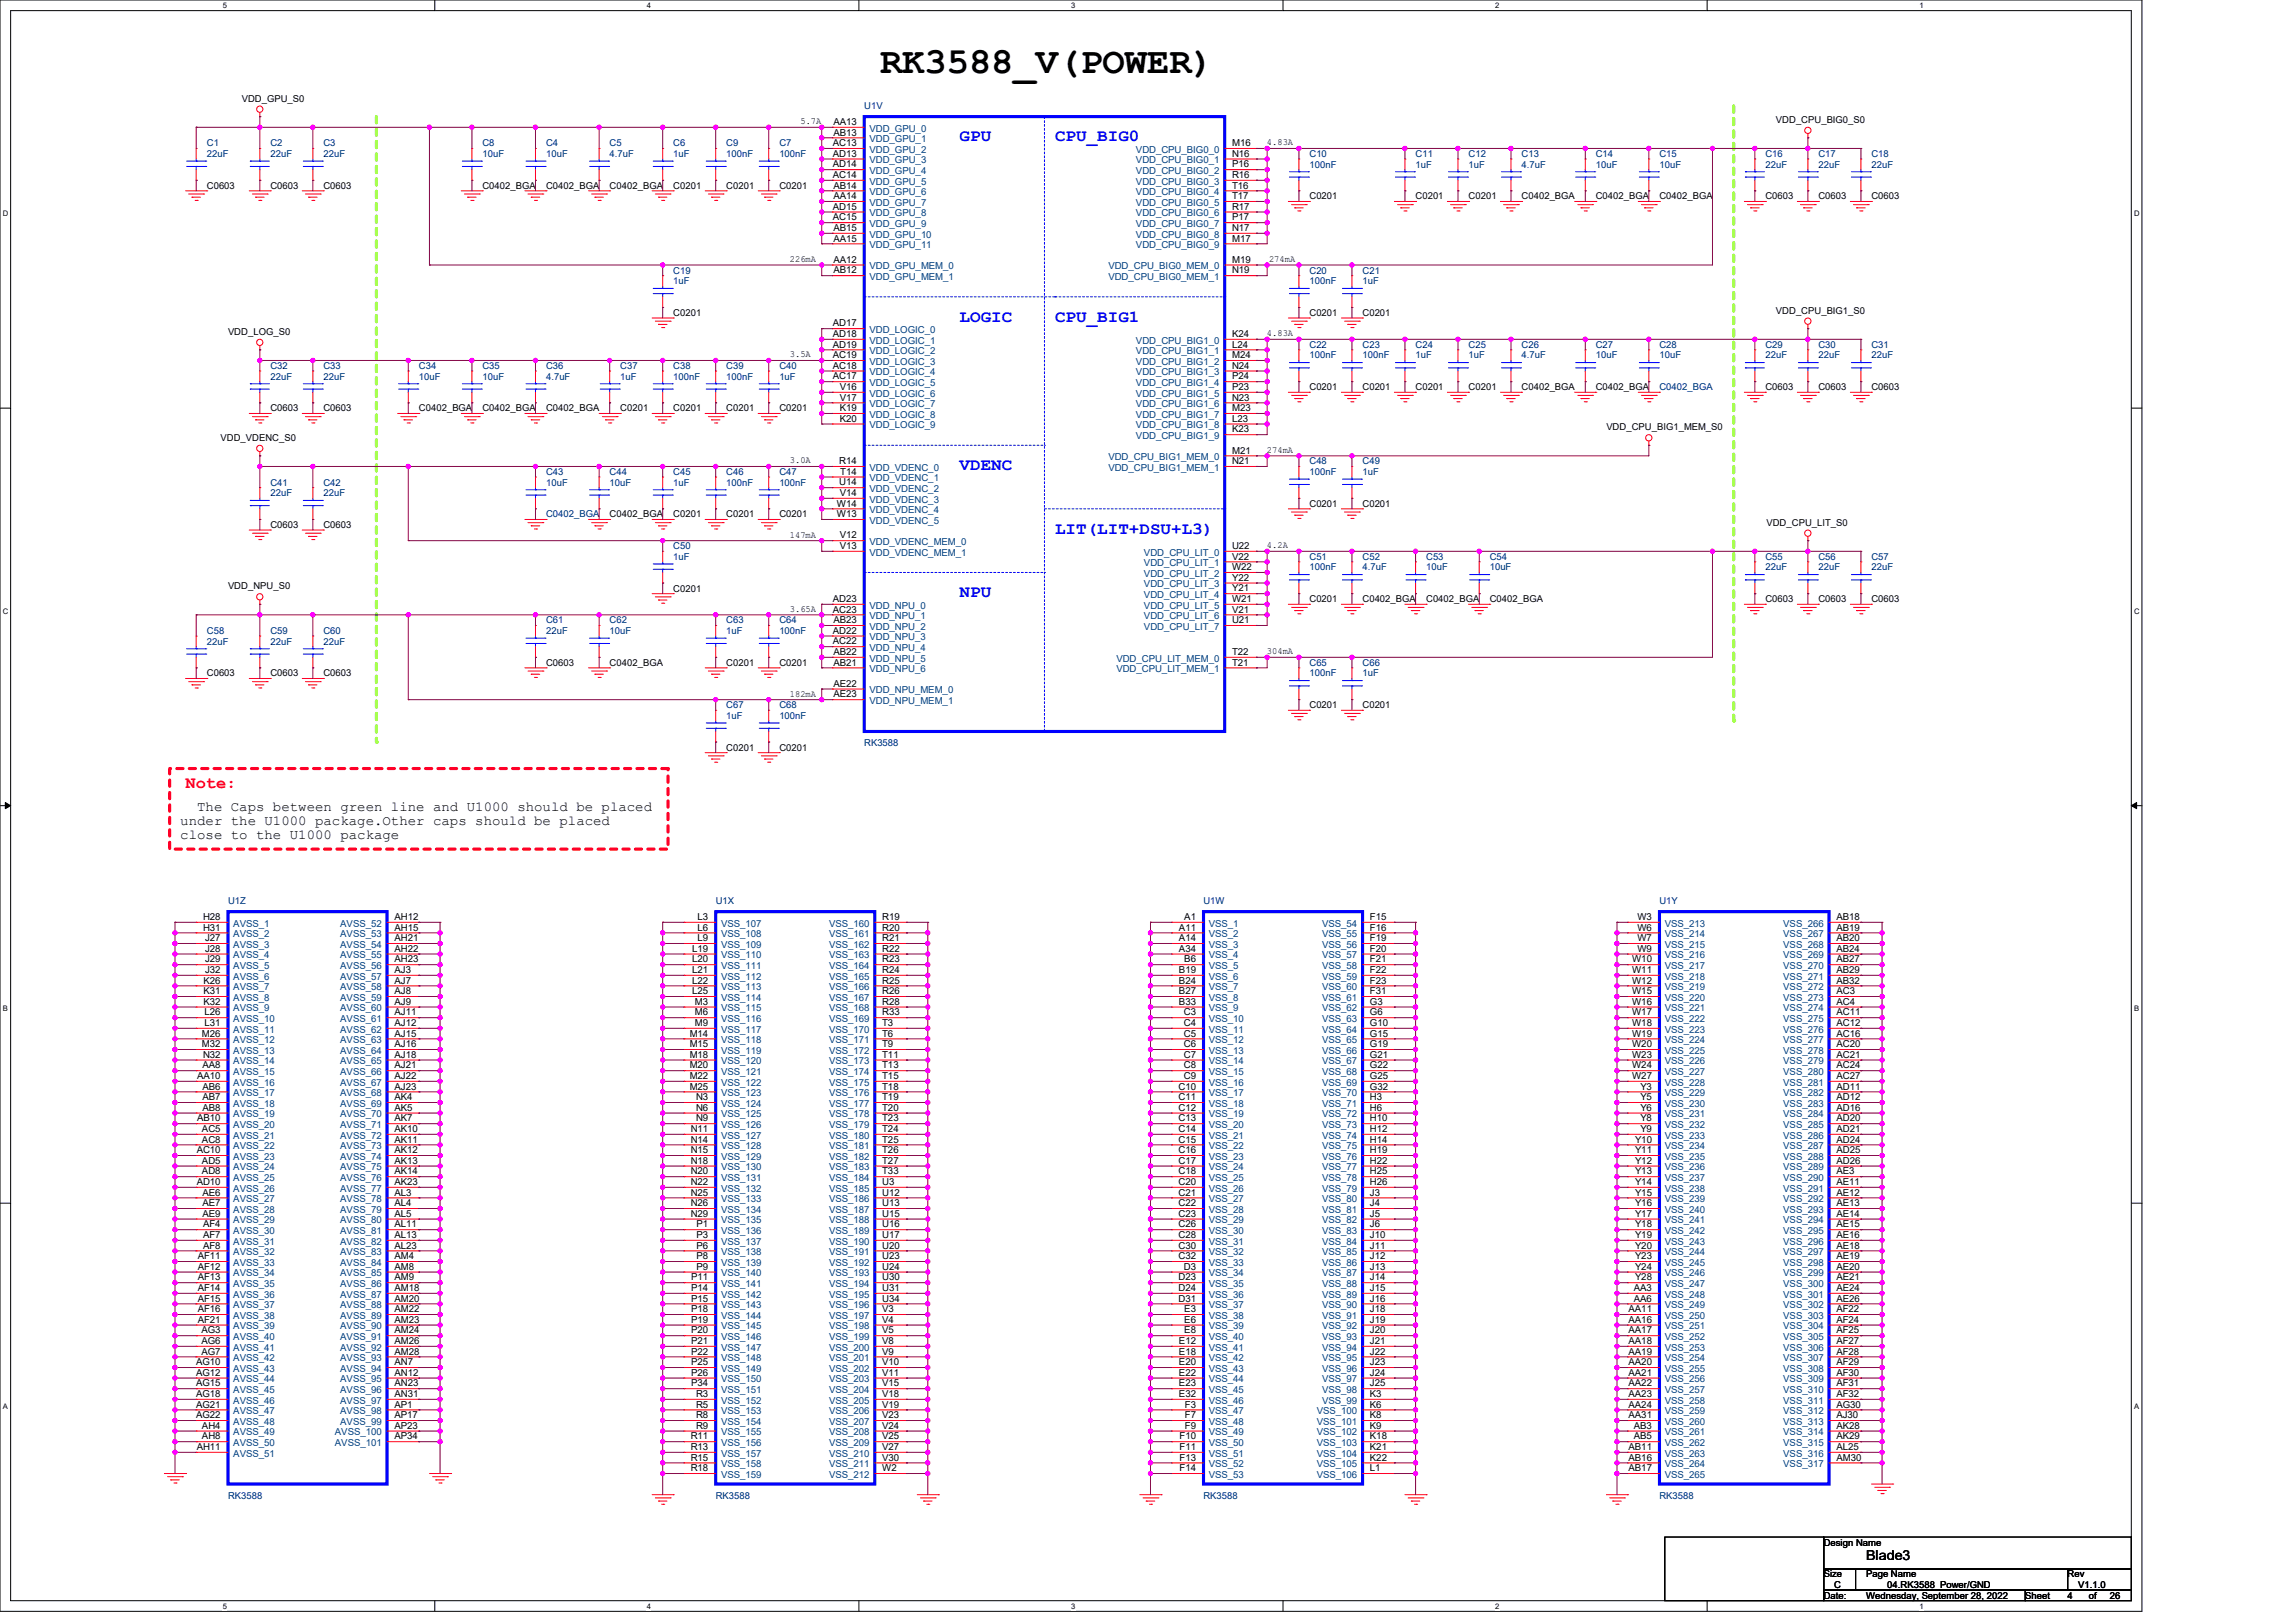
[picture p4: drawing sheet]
<svg xmlns="http://www.w3.org/2000/svg" width="297mm" height="210mm" viewBox="0 0 297 210" stroke-linecap="round" stroke-linejoin="round" font-family="sans-serif">
<defs><g id="words">
<text font-size="4.8" x="113.8" y="9.5">RK3588_V(POWER)</text>
<g font-size="2.2" fill="#00f">
<text x="124.1" y="18.3">GPU</text>
<text x="136.5" y="18.3">CPU_BIG0</text>
<text x="124.1" y="41.6">LOGIC</text>
<text x="136.5" y="41.6">CPU_BIG1</text>
<text x="124.1" y="60.8">VDENC</text>
<text x="136.5" y="69">LIT(LIT+DSU+L3)</text>
<text x="124.1" y="77.3">NPU</text>
</g>
<text font-size="2.2" fill="#f00" x="24" y="102">Note:</text>
<g font-size="1.8">
<text x="23.3" y="106.8">under the U1000 package.Other caps should be placed</text>
<text x="25.5" y="105">The Caps between green line and U1000 should be placed</text>
<text x="23.3" y="108.5">close to the U1000 package</text>
<text x="241.4" y="201.9">Blade3</text>
</g>
<g font-size="1.2">
<text x="31.3" y="13.2">VDD_GPU_S0</text>
<text x="103.5" y="16.1">5.7A</text>
<text x="107.8" y="16.2">AA13</text>
<text x="107.8" y="17.5">AB13</text>
<text x="229.7" y="15.9">VDD_CPU_BIG0_S0</text>
<text x="107.7" y="18.9">AC13</text>
<text x="107.7" y="23">AC14</text>
<text x="107.7" y="20.3">AD13</text>
<text x="107.7" y="21.7">AD14</text>
<text x="159.4" y="18.9">M16</text>
<text x="159.4" y="20.3">N16</text>
<text x="159.4" y="21.7">P16</text>
<text x="159.4" y="23">R16</text>
<text x="163.9" y="18.8">4.83A</text>
<text x="26.8" y="24.4">C0603</text>
<text x="35" y="24.4">C0603</text>
<text x="41.8" y="24.4">C0603</text>
<text x="62.4" y="24.4">C0402_BGA</text>
<text x="70.6" y="24.4">C0402_BGA</text>
<text x="78.9" y="24.4">C0402_BGA</text>
<text x="87.1" y="24.4">C0201</text>
<text x="94" y="24.4">C0201</text>
<text x="100.8" y="24.4">C0201</text>
<text x="107.7" y="28.5">AC15</text>
<text x="107.7" y="27.1">AD15</text>
<text x="107.8" y="25.8">AA14</text>
<text x="107.8" y="24.4">AB14</text>
<text x="107.8" y="29.9">AB15</text>
<text x="159.4" y="29.9">N17</text>
<text x="159.4" y="28.5">P17</text>
<text x="159.4" y="27.1">R17</text>
<text x="159.4" y="24.4">T16</text>
<text x="159.4" y="25.8">T17</text>
<text x="169.4" y="25.8">C0201</text>
<text x="183.1" y="25.8">C0201</text>
<text x="190" y="25.8">C0201</text>
<text x="196.8" y="25.8">C0402_BGA</text>
<text x="206.4" y="25.8">C0402_BGA</text>
<text x="214.6" y="25.8">C0402_BGA</text>
<text x="228.4" y="25.8">C0603</text>
<text x="235.2" y="25.8">C0603</text>
<text x="242.1" y="25.8">C0603</text>
<text x="102.2" y="33.9">226mA</text>
<text x="107.8" y="34">AA12</text>
<text x="107.8" y="31.3">AA15</text>
<text x="107.8" y="35.4">AB12</text>
<text x="159.4" y="31.3">M17</text>
<text x="159.4" y="34">M19</text>
<text x="159.4" y="35.4">N19</text>
<text x="164.2" y="33.9">274mA</text>
<text x="87.1" y="40.9">C0201</text>
<text x="169.4" y="40.9">C0201</text>
<text x="176.2" y="40.9">C0201</text>
<text x="229.7" y="40.6">VDD_CPU_BIG1_S0</text>
<text x="29.5" y="43.3">VDD_LOG_S0</text>
<text x="102.2" y="46.2">3.5A</text>
<text x="107.7" y="47.7">AC18</text>
<text x="107.7" y="46.4">AC19</text>
<text x="107.7" y="42.2">AD17</text>
<text x="107.7" y="43.6">AD18</text>
<text x="107.7" y="45">AD19</text>
<text x="159.4" y="43.6">K24</text>
<text x="159.4" y="45">L24</text>
<text x="159.4" y="46.4">M24</text>
<text x="159.4" y="47.7">N24</text>
<text x="163.9" y="43.5">4.83A</text>
<text x="35" y="53.2">C0603</text>
<text x="41.8" y="53.2">C0603</text>
<text x="54.2" y="53.2">C0402_BGA</text>
<text x="62.4" y="53.2">C0402_BGA</text>
<text x="70.6" y="53.2">C0402_BGA</text>
<text x="80.2" y="53.2">C0201</text>
<text x="87.1" y="53.2">C0201</text>
<text x="94" y="53.2">C0201</text>
<text x="100.8" y="53.2">C0201</text>
<text x="107.7" y="49.1">AC17</text>
<text x="108.6" y="53.2">K19</text>
<text x="108.6" y="50.5">V16</text>
<text x="108.6" y="51.8">V17</text>
<text x="159.4" y="53.2">M23</text>
<text x="159.4" y="51.8">N23</text>
<text x="159.4" y="50.5">P23</text>
<text x="159.4" y="49.1">P24</text>
<text x="169.4" y="50.5">C0201</text>
<text x="176.2" y="50.5">C0201</text>
<text x="183.1" y="50.5">C0201</text>
<text x="190" y="50.5">C0201</text>
<text x="196.8" y="50.5">C0402_BGA</text>
<text x="206.4" y="50.5">C0402_BGA</text>
<text x="228.4" y="50.5">C0603</text>
<text x="235.2" y="50.5">C0603</text>
<text x="242.1" y="50.5">C0603</text>
<text x="28.5" y="57.1">VDD_VDENC_S0</text>
<text x="102.2" y="60">3.0A</text>
<text x="108.6" y="54.6">K20</text>
<text x="159.4" y="56">K23</text>
<text x="159.4" y="54.6">L23</text>
<text x="159.4" y="58.7">M21</text>
<text x="163.9" y="58.6">274mA</text>
<text x="207.8" y="55.7">VDD_CPU_BIG1_MEM_S0</text>
<text x="108.3" y="65.6">W14</text>
<text x="108.6" y="60.1">R14</text>
<text x="108.6" y="62.8">U14</text>
<text x="108.6" y="64.2">V14</text>
<text x="108.7" y="61.4">T14</text>
<text x="159.4" y="60.1">N21</text>
<text x="169.4" y="65.6">C0201</text>
<text x="176.2" y="65.6">C0201</text>
<text x="35" y="68.3">C0603</text>
<text x="41.8" y="68.3">C0603</text>
<text x="78.9" y="66.9">C0402_BGA</text>
<text x="87.1" y="66.9">C0201</text>
<text x="94" y="66.9">C0201</text>
<text x="100.8" y="66.9">C0201</text>
<text x="102.2" y="69.6">147mA</text>
<text x="108.3" y="66.9">W13</text>
<text x="108.6" y="69.7">V12</text>
<text x="108.6" y="71">V13</text>
<text x="159.4" y="71">U22</text>
<text x="163.9" y="70.9">4.2A</text>
<text x="228.5" y="68">VDD_CPU_LIT_S0</text>
<text x="29.5" y="76.3">VDD_NPU_S0</text>
<text x="87.1" y="76.5">C0201</text>
<text x="107.7" y="77.9">AD23</text>
<text x="159.4" y="72.4">V22</text>
<text x="159.4" y="77.9">W21</text>
<text x="159.4" y="73.8">W22</text>
<text x="159.4" y="76.5">Y21</text>
<text x="159.4" y="75.2">Y22</text>
<text x="169.4" y="77.9">C0201</text>
<text x="176.2" y="77.9">C0402_BGA</text>
<text x="184.5" y="77.9">C0402_BGA</text>
<text x="192.7" y="77.9">C0402_BGA</text>
<text x="228.4" y="77.9">C0603</text>
<text x="235.2" y="77.9">C0603</text>
<text x="242.1" y="77.9">C0603</text>
<text x="102.2" y="79.2">3.65A</text>
<text x="107.7" y="83.4">AC22</text>
<text x="107.7" y="79.3">AC23</text>
<text x="107.7" y="82">AD22</text>
<text x="107.8" y="80.6">AB23</text>
<text x="159.4" y="80.6">U21</text>
<text x="159.4" y="79.3">V21</text>
<text x="26.8" y="87.5">C0603</text>
<text x="35" y="87.5">C0603</text>
<text x="41.8" y="87.5">C0603</text>
<text x="70.6" y="86.1">C0603</text>
<text x="78.9" y="86.1">C0402_BGA</text>
<text x="94" y="86.1">C0201</text>
<text x="100.8" y="86.1">C0201</text>
<text x="107.8" y="86.1">AB21</text>
<text x="107.8" y="84.8">AB22</text>
<text x="107.8" y="88.9">AE22</text>
<text x="159.4" y="86.1">T21</text>
<text x="159.4" y="84.8">T22</text>
<text x="163.9" y="84.6">304mA</text>
<text x="102.2" y="90.1">182mA</text>
<text x="107.8" y="90.2">AE23</text>
<text x="169.4" y="91.6">C0201</text>
<text x="176.2" y="91.6">C0201</text>
<text x="94" y="97.1">C0201</text>
<text x="100.8" y="97.1">C0201</text>
<text x="26.3" y="119.1">H28</text>
<text x="51" y="119.1">AH12</text>
<text x="90.2" y="119.1">L3</text>
<text x="114.1" y="119.1">R19</text>
<text x="153.2" y="119.1">A1</text>
<text x="177.2" y="119.1">F15</text>
<text x="211.8" y="119.1">W3</text>
<text x="237.6" y="119.1">AB18</text>
<text x="26.3" y="120.4">H31</text>
<text x="26.5" y="121.8">J27</text>
<text x="26.5" y="123.2">J28</text>
<text x="26.5" y="124.5">J29</text>
<text x="26.5" y="125.9">J32</text>
<text x="51" y="120.4">AH15</text>
<text x="51" y="121.8">AH21</text>
<text x="51" y="123.2">AH22</text>
<text x="51" y="124.5">AH23</text>
<text x="51" y="125.9">AJ3</text>
<text x="89.6" y="123.2">L19</text>
<text x="89.6" y="124.5">L20</text>
<text x="89.6" y="125.9">L21</text>
<text x="90.2" y="120.4">L6</text>
<text x="90.2" y="121.8">L9</text>
<text x="114.1" y="120.4">R20</text>
<text x="114.1" y="121.8">R21</text>
<text x="114.1" y="123.2">R22</text>
<text x="114.1" y="124.5">R23</text>
<text x="114.1" y="125.9">R24</text>
<text x="152.5" y="120.4">A11</text>
<text x="152.5" y="121.8">A14</text>
<text x="152.5" y="123.2">A34</text>
<text x="152.5" y="125.9">B19</text>
<text x="153.2" y="124.5">B6</text>
<text x="177.2" y="120.4">F16</text>
<text x="177.2" y="121.8">F19</text>
<text x="177.2" y="123.2">F20</text>
<text x="177.2" y="124.5">F21</text>
<text x="177.2" y="125.9">F22</text>
<text x="211.1" y="124.5">W10</text>
<text x="211.1" y="125.9">W11</text>
<text x="211.8" y="120.4">W6</text>
<text x="211.8" y="121.8">W7</text>
<text x="211.8" y="123.2">W9</text>
<text x="237.6" y="120.4">AB19</text>
<text x="237.6" y="121.8">AB20</text>
<text x="237.6" y="123.2">AB24</text>
<text x="237.6" y="124.5">AB27</text>
<text x="237.6" y="125.9">AB29</text>
<text x="26.3" y="127.3">K26</text>
<text x="26.3" y="128.7">K31</text>
<text x="26.3" y="130">K32</text>
<text x="26.5" y="131.4">L26</text>
<text x="51" y="127.3">AJ7</text>
<text x="51" y="128.7">AJ8</text>
<text x="51" y="130">AJ9</text>
<text x="51" y="131.4">AJ11</text>
<text x="89.6" y="127.3">L22</text>
<text x="89.6" y="128.7">L25</text>
<text x="89.9" y="130">M3</text>
<text x="89.9" y="131.4">M6</text>
<text x="114.1" y="127.3">R25</text>
<text x="114.1" y="128.7">R26</text>
<text x="114.1" y="130">R28</text>
<text x="114.1" y="131.4">R33</text>
<text x="152.5" y="127.3">B24</text>
<text x="152.5" y="128.7">B27</text>
<text x="152.5" y="130">B33</text>
<text x="153.1" y="131.4">C3</text>
<text x="177.2" y="127.3">F23</text>
<text x="177.2" y="128.7">F31</text>
<text x="177.2" y="130">G3</text>
<text x="177.2" y="131.4">G6</text>
<text x="211.1" y="127.3">W12</text>
<text x="211.1" y="128.7">W15</text>
<text x="211.1" y="130">W16</text>
<text x="211.1" y="131.4">W17</text>
<text x="237.6" y="127.3">AB32</text>
<text x="237.6" y="128.7">AC3</text>
<text x="237.6" y="130">AC4</text>
<text x="237.6" y="131.4">AC11</text>
<text x="26.1" y="134.1">M26</text>
<text x="26.1" y="135.5">M32</text>
<text x="26.3" y="136.9">N32</text>
<text x="26.5" y="132.8">L31</text>
<text x="51" y="132.8">AJ12</text>
<text x="51" y="134.1">AJ15</text>
<text x="51" y="135.5">AJ16</text>
<text x="51" y="136.9">AJ18</text>
<text x="89.2" y="134.1">M14</text>
<text x="89.2" y="135.5">M15</text>
<text x="89.2" y="136.9">M18</text>
<text x="89.9" y="132.8">M9</text>
<text x="114.1" y="132.8">T3</text>
<text x="114.1" y="134.1">T6</text>
<text x="114.1" y="135.5">T9</text>
<text x="114.1" y="136.9">T11</text>
<text x="153.1" y="132.8">C4</text>
<text x="153.1" y="134.1">C5</text>
<text x="153.1" y="135.5">C6</text>
<text x="153.1" y="136.9">C7</text>
<text x="177.2" y="132.8">G10</text>
<text x="177.2" y="134.1">G15</text>
<text x="177.2" y="135.5">G19</text>
<text x="177.2" y="136.9">G21</text>
<text x="211.1" y="132.8">W18</text>
<text x="211.1" y="134.1">W19</text>
<text x="211.1" y="135.5">W20</text>
<text x="211.1" y="136.9">W23</text>
<text x="237.6" y="132.8">AC12</text>
<text x="237.6" y="134.1">AC16</text>
<text x="237.6" y="135.5">AC20</text>
<text x="237.6" y="136.9">AC21</text>
<text x="25.5" y="139.6">AA10</text>
<text x="26.2" y="138.2">AA8</text>
<text x="26.2" y="141">AB6</text>
<text x="26.2" y="142.4">AB7</text>
<text x="26.2" y="143.7">AB8</text>
<text x="51" y="138.2">AJ21</text>
<text x="51" y="139.6">AJ22</text>
<text x="51" y="141">AJ23</text>
<text x="51" y="142.4">AK4</text>
<text x="51" y="143.7">AK5</text>
<text x="89.2" y="138.2">M20</text>
<text x="89.2" y="139.6">M22</text>
<text x="89.2" y="141">M25</text>
<text x="90" y="142.4">N3</text>
<text x="90" y="143.7">N6</text>
<text x="114.1" y="138.2">T13</text>
<text x="114.1" y="139.6">T15</text>
<text x="114.1" y="141">T18</text>
<text x="114.1" y="142.4">T19</text>
<text x="114.1" y="143.7">T20</text>
<text x="152.4" y="141">C10</text>
<text x="152.4" y="142.4">C11</text>
<text x="152.4" y="143.7">C12</text>
<text x="153.1" y="138.2">C8</text>
<text x="153.1" y="139.6">C9</text>
<text x="177.2" y="138.2">G22</text>
<text x="177.2" y="139.6">G25</text>
<text x="177.2" y="141">G32</text>
<text x="177.2" y="142.4">H3</text>
<text x="177.2" y="143.7">H6</text>
<text x="211.1" y="138.2">W24</text>
<text x="211.1" y="139.6">W27</text>
<text x="212.2" y="141">Y3</text>
<text x="212.2" y="142.4">Y5</text>
<text x="212.2" y="143.7">Y6</text>
<text x="237.6" y="138.2">AC24</text>
<text x="237.6" y="139.6">AC27</text>
<text x="237.6" y="141">AD11</text>
<text x="237.6" y="142.4">AD12</text>
<text x="237.6" y="143.7">AD16</text>
<text x="25.4" y="149.2">AC10</text>
<text x="25.5" y="145.1">AB10</text>
<text x="26.1" y="146.5">AC5</text>
<text x="26.1" y="147.8">AC8</text>
<text x="51" y="145.1">AK7</text>
<text x="51" y="146.5">AK10</text>
<text x="51" y="147.8">AK11</text>
<text x="51" y="149.2">AK12</text>
<text x="89.4" y="146.5">N11</text>
<text x="89.4" y="147.8">N14</text>
<text x="89.4" y="149.2">N15</text>
<text x="90" y="145.1">N9</text>
<text x="114.1" y="145.1">T23</text>
<text x="114.1" y="146.5">T24</text>
<text x="114.1" y="147.8">T25</text>
<text x="114.1" y="149.2">T26</text>
<text x="152.4" y="145.1">C13</text>
<text x="152.4" y="146.5">C14</text>
<text x="152.4" y="147.8">C15</text>
<text x="152.4" y="149.2">C16</text>
<text x="177.2" y="145.1">H10</text>
<text x="177.2" y="146.5">H12</text>
<text x="177.2" y="147.8">H14</text>
<text x="177.2" y="149.2">H19</text>
<text x="211.5" y="147.8">Y10</text>
<text x="211.5" y="149.2">Y11</text>
<text x="212.2" y="145.1">Y8</text>
<text x="212.2" y="146.5">Y9</text>
<text x="237.6" y="145.1">AD20</text>
<text x="237.6" y="146.5">AD21</text>
<text x="237.6" y="147.8">AD24</text>
<text x="237.6" y="149.2">AD25</text>
<text x="25.4" y="153.3">AD10</text>
<text x="26.1" y="150.6">AD5</text>
<text x="26.1" y="152">AD8</text>
<text x="26.2" y="154.7">AE6</text>
<text x="51" y="150.6">AK13</text>
<text x="51" y="152">AK14</text>
<text x="51" y="153.3">AK23</text>
<text x="51" y="154.7">AL3</text>
<text x="89.4" y="150.6">N18</text>
<text x="89.4" y="152">N20</text>
<text x="89.4" y="153.3">N22</text>
<text x="89.4" y="154.7">N25</text>
<text x="114.1" y="150.6">T27</text>
<text x="114.1" y="152">T33</text>
<text x="114.1" y="153.3">U3</text>
<text x="114.1" y="154.7">U12</text>
<text x="152.4" y="150.6">C17</text>
<text x="152.4" y="152">C18</text>
<text x="152.4" y="153.3">C20</text>
<text x="152.4" y="154.7">C21</text>
<text x="177.2" y="150.6">H22</text>
<text x="177.2" y="152">H25</text>
<text x="177.2" y="153.3">H26</text>
<text x="177.2" y="154.7">J3</text>
<text x="211.5" y="150.6">Y12</text>
<text x="211.5" y="152">Y13</text>
<text x="211.5" y="153.3">Y14</text>
<text x="211.5" y="154.7">Y15</text>
<text x="237.6" y="150.6">AD26</text>
<text x="237.6" y="152">AE3</text>
<text x="237.6" y="153.3">AE11</text>
<text x="237.6" y="154.7">AE12</text>
<text x="26.2" y="156.1">AE7</text>
<text x="26.2" y="157.4">AE9</text>
<text x="26.3" y="158.8">AF4</text>
<text x="26.3" y="160.2">AF7</text>
<text x="26.3" y="161.6">AF8</text>
<text x="51" y="156.1">AL4</text>
<text x="51" y="157.4">AL5</text>
<text x="51" y="158.8">AL11</text>
<text x="51" y="160.2">AL13</text>
<text x="51" y="161.6">AL23</text>
<text x="89.4" y="156.1">N26</text>
<text x="89.4" y="157.4">N29</text>
<text x="90.1" y="158.8">P1</text>
<text x="90.1" y="160.2">P3</text>
<text x="90.1" y="161.6">P6</text>
<text x="114.1" y="156.1">U13</text>
<text x="114.1" y="157.4">U15</text>
<text x="114.1" y="158.8">U16</text>
<text x="114.1" y="160.2">U17</text>
<text x="114.1" y="161.6">U20</text>
<text x="152.4" y="156.1">C22</text>
<text x="152.4" y="157.4">C23</text>
<text x="152.4" y="158.8">C26</text>
<text x="152.4" y="160.2">C28</text>
<text x="152.4" y="161.6">C30</text>
<text x="177.2" y="156.1">J4</text>
<text x="177.2" y="157.4">J5</text>
<text x="177.2" y="158.8">J6</text>
<text x="177.2" y="160.2">J10</text>
<text x="177.2" y="161.6">J11</text>
<text x="211.5" y="156.1">Y16</text>
<text x="211.5" y="157.4">Y17</text>
<text x="211.5" y="158.8">Y18</text>
<text x="211.5" y="160.2">Y19</text>
<text x="211.5" y="161.6">Y20</text>
<text x="237.6" y="156.1">AE13</text>
<text x="237.6" y="157.4">AE14</text>
<text x="237.6" y="158.8">AE15</text>
<text x="237.6" y="160.2">AE16</text>
<text x="237.6" y="161.6">AE18</text>
<text x="25.6" y="162.9">AF11</text>
<text x="25.6" y="164.3">AF12</text>
<text x="25.6" y="165.7">AF13</text>
<text x="25.6" y="167.1">AF14</text>
<text x="51" y="162.9">AM4</text>
<text x="51" y="164.3">AM8</text>
<text x="51" y="165.7">AM9</text>
<text x="51" y="167.1">AM18</text>
<text x="89.4" y="165.7">P11</text>
<text x="89.4" y="167.1">P14</text>
<text x="90.1" y="162.9">P8</text>
<text x="90.1" y="164.3">P9</text>
<text x="114.1" y="162.9">U23</text>
<text x="114.1" y="164.3">U24</text>
<text x="114.1" y="165.7">U30</text>
<text x="114.1" y="167.1">U31</text>
<text x="152.4" y="162.9">C32</text>
<text x="152.4" y="165.7">D23</text>
<text x="152.4" y="167.1">D24</text>
<text x="153.1" y="164.3">D3</text>
<text x="177.2" y="162.9">J12</text>
<text x="177.2" y="164.3">J13</text>
<text x="177.2" y="165.7">J14</text>
<text x="177.2" y="167.1">J15</text>
<text x="211.3" y="167.1">AA3</text>
<text x="211.5" y="162.9">Y23</text>
<text x="211.5" y="164.3">Y24</text>
<text x="211.5" y="165.7">Y28</text>
<text x="237.6" y="162.9">AE19</text>
<text x="237.6" y="164.3">AE20</text>
<text x="237.6" y="165.7">AE21</text>
<text x="237.6" y="167.1">AE24</text>
<text x="25.6" y="168.4">AF15</text>
<text x="25.6" y="169.8">AF16</text>
<text x="25.6" y="171.2">AF21</text>
<text x="26.1" y="172.5">AG3</text>
<text x="26.1" y="173.9">AG6</text>
<text x="51" y="168.4">AM20</text>
<text x="51" y="169.8">AM22</text>
<text x="51" y="171.2">AM23</text>
<text x="51" y="172.5">AM24</text>
<text x="51" y="173.9">AM26</text>
<text x="89.4" y="168.4">P15</text>
<text x="89.4" y="169.8">P18</text>
<text x="89.4" y="171.2">P19</text>
<text x="89.4" y="172.5">P20</text>
<text x="89.4" y="173.9">P21</text>
<text x="114.1" y="168.4">U34</text>
<text x="114.1" y="169.8">V3</text>
<text x="114.1" y="171.2">V4</text>
<text x="114.1" y="172.5">V5</text>
<text x="114.1" y="173.9">V8</text>
<text x="152.4" y="168.4">D31</text>
<text x="152.5" y="173.9">E12</text>
<text x="153.2" y="169.8">E3</text>
<text x="153.2" y="171.2">E6</text>
<text x="153.2" y="172.5">E8</text>
<text x="177.2" y="168.4">J16</text>
<text x="177.2" y="169.8">J18</text>
<text x="177.2" y="171.2">J19</text>
<text x="177.2" y="172.5">J20</text>
<text x="177.2" y="173.9">J21</text>
<text x="210.7" y="169.8">AA11</text>
<text x="210.7" y="171.2">AA16</text>
<text x="210.7" y="172.5">AA17</text>
<text x="210.7" y="173.9">AA18</text>
<text x="211.3" y="168.4">AA6</text>
<text x="237.6" y="168.4">AE26</text>
<text x="237.6" y="169.8">AF22</text>
<text x="237.6" y="171.2">AF24</text>
<text x="237.6" y="172.5">AF25</text>
<text x="237.6" y="173.9">AF27</text>
<text x="25.4" y="176.7">AG10</text>
<text x="25.4" y="178">AG12</text>
<text x="25.4" y="179.4">AG15</text>
<text x="26.1" y="175.3">AG7</text>
<text x="51" y="175.3">AM28</text>
<text x="51" y="176.7">AN7</text>
<text x="51" y="178">AN12</text>
<text x="51" y="179.4">AN23</text>
<text x="89.4" y="175.3">P22</text>
<text x="89.4" y="176.7">P25</text>
<text x="89.4" y="178">P26</text>
<text x="89.4" y="179.4">P34</text>
<text x="114.1" y="175.3">V9</text>
<text x="114.1" y="176.7">V10</text>
<text x="114.1" y="178">V11</text>
<text x="114.1" y="179.4">V15</text>
<text x="152.5" y="175.3">E18</text>
<text x="152.5" y="176.7">E20</text>
<text x="152.5" y="178">E22</text>
<text x="152.5" y="179.4">E23</text>
<text x="177.2" y="175.3">J22</text>
<text x="177.2" y="176.7">J23</text>
<text x="177.2" y="178">J24</text>
<text x="177.2" y="179.4">J25</text>
<text x="210.7" y="175.3">AA19</text>
<text x="210.7" y="176.7">AA20</text>
<text x="210.7" y="178">AA21</text>
<text x="210.7" y="179.4">AA22</text>
<text x="237.6" y="175.3">AF28</text>
<text x="237.6" y="176.7">AF29</text>
<text x="237.6" y="178">AF30</text>
<text x="237.6" y="179.4">AF31</text>
<text x="25.4" y="180.8">AG18</text>
<text x="25.4" y="182.1">AG21</text>
<text x="25.4" y="183.5">AG22</text>
<text x="26.1" y="184.9">AH4</text>
<text x="51" y="180.8">AN31</text>
<text x="51" y="182.1">AP1</text>
<text x="51" y="183.5">AP17</text>
<text x="51" y="184.9">AP23</text>
<text x="90" y="184.9">R9</text>
<text x="90" y="180.8">R3</text>
<text x="90" y="182.1">R5</text>
<text x="90" y="183.5">R8</text>
<text x="114.1" y="180.8">V18</text>
<text x="114.1" y="182.1">V19</text>
<text x="114.1" y="183.5">V23</text>
<text x="114.1" y="184.9">V24</text>
<text x="152.5" y="180.8">E32</text>
<text x="153.3" y="182.1">F3</text>
<text x="153.3" y="183.5">F7</text>
<text x="153.3" y="184.9">F9</text>
<text x="177.2" y="180.8">K3</text>
<text x="177.2" y="182.1">K6</text>
<text x="177.2" y="183.5">K8</text>
<text x="177.2" y="184.9">K9</text>
<text x="210.7" y="180.8">AA23</text>
<text x="210.7" y="182.1">AA24</text>
<text x="210.7" y="183.5">AA31</text>
<text x="211.3" y="184.9">AB3</text>
<text x="237.6" y="180.8">AF32</text>
<text x="237.6" y="182.1">AG30</text>
<text x="237.6" y="183.5">AJ30</text>
<text x="237.6" y="184.9">AK28</text>
<text x="25.4" y="187.6">AH11</text>
<text x="26.1" y="186.3">AH8</text>
<text x="51" y="186.3">AP34</text>
<text x="89.4" y="186.3">R11</text>
<text x="89.4" y="187.6">R13</text>
<text x="89.4" y="189">R15</text>
<text x="89.4" y="190.4">R18</text>
<text x="114.1" y="186.3">V25</text>
<text x="114.1" y="187.6">V27</text>
<text x="114.1" y="189">V30</text>
<text x="114.1" y="190.4">W2</text>
<text x="152.6" y="186.3">F10</text>
<text x="152.6" y="187.6">F11</text>
<text x="152.6" y="189">F13</text>
<text x="152.6" y="190.4">F14</text>
<text x="177.2" y="186.3">K18</text>
<text x="177.2" y="187.6">K21</text>
<text x="177.2" y="189">K22</text>
<text x="177.2" y="190.4">L1</text>
<text x="210.7" y="187.6">AB11</text>
<text x="210.7" y="189">AB16</text>
<text x="210.7" y="190.4">AB17</text>
<text x="211.3" y="186.3">AB5</text>
<text x="237.6" y="186.3">AK29</text>
<text x="237.6" y="187.6">AL25</text>
<text x="237.6" y="189">AM30</text>
<text x="235.9" y="200">Design Name</text>
<text x="235.9" y="204.1">Size</text>
<text x="235.9" y="206.8">Date:</text>
<text x="237.3" y="205.5">C</text>
<text x="241.4" y="204.1">Page Name</text>
<text x="241.4" y="206.8">Wednesday, September 28, 2022</text>
<text x="244.1" y="205.5">04.RK3588_Power/GND</text>
<text x="262" y="206.8">Sheet</text>
<text x="267.4" y="204.1">Rev</text>
<text x="267.4" y="206.8">4</text>
<text x="268.8" y="205.5">V1.1.0</text>
<text x="270.2" y="206.8">of</text>
<text x="272.9" y="206.8">26</text>
</g>
<g font-size="1.2" fill="#000080">
<text x="111.8" y="14.1">U1V</text>
<text x="26.8" y="18.9">C1</text>
<text x="26.8" y="20.3">22uF</text>
<text x="35" y="18.9">C2</text>
<text x="35" y="20.3">22uF</text>
<text x="41.8" y="18.9">C3</text>
<text x="41.8" y="20.3">22uF</text>
<text x="62.4" y="18.9">C8</text>
<text x="62.4" y="20.3">10uF</text>
<text x="70.6" y="18.9">C4</text>
<text x="70.6" y="20.3">10uF</text>
<text x="78.9" y="18.9">C5</text>
<text x="78.9" y="20.3">4.7uF</text>
<text x="87.1" y="18.9">C6</text>
<text x="87.1" y="20.3">1uF</text>
<text x="94" y="18.9">C9</text>
<text x="94" y="20.3">100nF</text>
<text x="100.8" y="18.9">C7</text>
<text x="100.8" y="20.3">100nF</text>
<text x="169.4" y="20.3">C10</text>
<text x="169.4" y="21.7">100nF</text>
<text x="183.1" y="20.3">C11</text>
<text x="183.1" y="21.7">1uF</text>
<text x="190" y="20.3">C12</text>
<text x="190" y="21.7">1uF</text>
<text x="196.8" y="20.3">C13</text>
<text x="196.8" y="21.7">4.7uF</text>
<text x="206.4" y="20.3">C14</text>
<text x="206.4" y="21.7">10uF</text>
<text x="214.6" y="20.3">C15</text>
<text x="214.6" y="21.7">10uF</text>
<text x="228.4" y="20.3">C16</text>
<text x="228.4" y="21.7">22uF</text>
<text x="235.2" y="20.3">C17</text>
<text x="235.2" y="21.7">22uF</text>
<text x="242.1" y="20.3">C18</text>
<text x="242.1" y="21.7">22uF</text>
<text x="87.1" y="35.4">C19</text>
<text x="169.4" y="35.4">C20</text>
<text x="176.2" y="35.4">C21</text>
<text x="87.1" y="36.8">1uF</text>
<text x="169.4" y="36.8">100nF</text>
<text x="176.2" y="36.8">1uF</text>
<text x="35" y="47.7">C32</text>
<text x="41.8" y="47.7">C33</text>
<text x="54.2" y="47.7">C34</text>
<text x="62.4" y="47.7">C35</text>
<text x="70.6" y="47.7">C36</text>
<text x="80.2" y="47.7">C37</text>
<text x="87.1" y="47.7">C38</text>
<text x="94" y="47.7">C39</text>
<text x="100.8" y="47.7">C40</text>
<text x="169.4" y="45">C22</text>
<text x="169.4" y="46.4">100nF</text>
<text x="176.2" y="45">C23</text>
<text x="176.2" y="46.4">100nF</text>
<text x="183.1" y="45">C24</text>
<text x="183.1" y="46.4">1uF</text>
<text x="190" y="45">C25</text>
<text x="190" y="46.4">1uF</text>
<text x="196.8" y="45">C26</text>
<text x="196.8" y="46.4">4.7uF</text>
<text x="206.4" y="45">C27</text>
<text x="206.4" y="46.4">10uF</text>
<text x="214.6" y="45">C28</text>
<text x="214.6" y="46.4">10uF</text>
<text x="228.4" y="45">C29</text>
<text x="228.4" y="46.4">22uF</text>
<text x="235.2" y="45">C30</text>
<text x="235.2" y="46.4">22uF</text>
<text x="242.1" y="45">C31</text>
<text x="242.1" y="46.4">22uF</text>
<text x="35" y="49.1">22uF</text>
<text x="41.8" y="49.1">22uF</text>
<text x="54.2" y="49.1">10uF</text>
<text x="62.4" y="49.1">10uF</text>
<text x="70.6" y="49.1">4.7uF</text>
<text x="80.2" y="49.1">1uF</text>
<text x="87.1" y="49.1">100nF</text>
<text x="94" y="49.1">100nF</text>
<text x="100.8" y="49.1">1uF</text>
<text x="214.6" y="50.5">C0402_BGA</text>
<text x="35" y="62.8">C41</text>
<text x="35" y="64.2">22uF</text>
<text x="41.8" y="62.8">C42</text>
<text x="41.8" y="64.2">22uF</text>
<text x="70.6" y="61.5">C43</text>
<text x="70.6" y="62.8">10uF</text>
<text x="78.9" y="61.5">C44</text>
<text x="78.9" y="62.8">10uF</text>
<text x="87.1" y="61.5">C45</text>
<text x="87.1" y="62.8">1uF</text>
<text x="94" y="61.5">C46</text>
<text x="94" y="62.8">100nF</text>
<text x="100.8" y="61.5">C47</text>
<text x="100.8" y="62.8">100nF</text>
<text x="169.4" y="60.1">C48</text>
<text x="169.4" y="61.5">100nF</text>
<text x="176.2" y="60.1">C49</text>
<text x="176.2" y="61.5">1uF</text>
<text x="70.6" y="66.9">C0402_BGA</text>
<text x="87.1" y="71.1">C50</text>
<text x="87.1" y="72.4">1uF</text>
<text x="169.4" y="72.4">C51</text>
<text x="169.4" y="73.8">100nF</text>
<text x="176.2" y="72.4">C52</text>
<text x="176.2" y="73.8">4.7uF</text>
<text x="184.5" y="72.4">C53</text>
<text x="184.5" y="73.8">10uF</text>
<text x="192.7" y="72.4">C54</text>
<text x="192.7" y="73.8">10uF</text>
<text x="228.4" y="72.4">C55</text>
<text x="228.4" y="73.8">22uF</text>
<text x="235.2" y="72.4">C56</text>
<text x="235.2" y="73.8">22uF</text>
<text x="242.1" y="72.4">C57</text>
<text x="242.1" y="73.8">22uF</text>
<text x="26.8" y="82">C58</text>
<text x="26.8" y="83.4">22uF</text>
<text x="35" y="82">C59</text>
<text x="35" y="83.4">22uF</text>
<text x="41.8" y="82">C60</text>
<text x="41.8" y="83.4">22uF</text>
<text x="70.6" y="80.7">C61</text>
<text x="70.6" y="82">22uF</text>
<text x="78.9" y="80.7">C62</text>
<text x="78.9" y="82">10uF</text>
<text x="94" y="80.7">C63</text>
<text x="94" y="82">1uF</text>
<text x="100.8" y="80.7">C64</text>
<text x="100.8" y="82">100nF</text>
<text x="169.4" y="86.1">C65</text>
<text x="169.4" y="87.5">100nF</text>
<text x="176.2" y="86.1">C66</text>
<text x="176.2" y="87.5">1uF</text>
<text x="94" y="91.6">C67</text>
<text x="94" y="93">1uF</text>
<text x="100.8" y="91.6">C68</text>
<text x="100.8" y="93">100nF</text>
<text x="111.8" y="96.6">RK3588</text>
<text x="29.5" y="117">U1Z</text>
<text x="92.6" y="117">U1X</text>
<text x="155.7" y="117">U1W</text>
<text x="214.6" y="117">U1Y</text>
<text x="29.5" y="194">RK3588</text>
<text x="92.6" y="194">RK3588</text>
<text x="155.7" y="194">RK3588</text>
<text x="214.6" y="194">RK3588</text>
</g>
<g font-size="1.2" fill="#004080">
<text x="112.5" y="17">VDD_GPU_0</text>
<text x="112.5" y="18.4">VDD_GPU_1</text>
<text x="112.5" y="19.8">VDD_GPU_2</text>
<text x="112.5" y="23.9">VDD_GPU_5</text>
<text x="112.5" y="21.1">VDD_GPU_3</text>
<text x="112.5" y="22.5">VDD_GPU_4</text>
<text x="146.9" y="19.8">VDD_CPU_BIG0_0</text>
<text x="146.9" y="21.1">VDD_CPU_BIG0_1</text>
<text x="146.9" y="22.5">VDD_CPU_BIG0_2</text>
<text x="146.9" y="23.9">VDD_CPU_BIG0_3</text>
<text x="112.5" y="26.6">VDD_GPU_7</text>
<text x="112.5" y="25.3">VDD_GPU_6</text>
<text x="112.5" y="29.4">VDD_GPU_9</text>
<text x="112.5" y="28">VDD_GPU_8</text>
<text x="146.9" y="29.4">VDD_CPU_BIG0_7</text>
<text x="146.9" y="28">VDD_CPU_BIG0_6</text>
<text x="146.9" y="25.3">VDD_CPU_BIG0_4</text>
<text x="146.9" y="26.6">VDD_CPU_BIG0_5</text>
<text x="112.5" y="34.9">VDD_GPU_MEM_0</text>
<text x="112.5" y="32.1">VDD_GPU_11</text>
<text x="112.5" y="30.7">VDD_GPU_10</text>
<text x="143.4" y="34.9">VDD_CPU_BIG0_MEM_0</text>
<text x="146.9" y="32.1">VDD_CPU_BIG0_9</text>
<text x="146.9" y="30.7">VDD_CPU_BIG0_8</text>
<text x="112.5" y="36.2">VDD_GPU_MEM_1</text>
<text x="143.4" y="36.2">VDD_CPU_BIG0_MEM_1</text>
<text x="112.5" y="47.2">VDD_LOGIC_3</text>
<text x="112.5" y="43.1">VDD_LOGIC_0</text>
<text x="112.5" y="44.5">VDD_LOGIC_1</text>
<text x="112.5" y="45.8">VDD_LOGIC_2</text>
<text x="146.9" y="44.5">VDD_CPU_BIG1_0</text>
<text x="146.9" y="45.8">VDD_CPU_BIG1_1</text>
<text x="146.9" y="47.2">VDD_CPU_BIG1_2</text>
<text x="112.5" y="51.3">VDD_LOGIC_6</text>
<text x="112.5" y="52.7">VDD_LOGIC_7</text>
<text x="112.5" y="49.9">VDD_LOGIC_5</text>
<text x="112.5" y="48.6">VDD_LOGIC_4</text>
<text x="146.9" y="52.7">VDD_CPU_BIG1_6</text>
<text x="146.9" y="48.6">VDD_CPU_BIG1_3</text>
<text x="146.9" y="51.3">VDD_CPU_BIG1_5</text>
<text x="146.9" y="49.9">VDD_CPU_BIG1_4</text>
<text x="112.5" y="54.1">VDD_LOGIC_8</text>
<text x="112.5" y="55.4">VDD_LOGIC_9</text>
<text x="143.4" y="59.5">VDD_CPU_BIG1_MEM_0</text>
<text x="146.9" y="56.8">VDD_CPU_BIG1_9</text>
<text x="146.9" y="55.4">VDD_CPU_BIG1_8</text>
<text x="146.9" y="54.1">VDD_CPU_BIG1_7</text>
<text x="112.5" y="60.9">VDD_VDENC_0</text>
<text x="112.5" y="62.3">VDD_VDENC_1</text>
<text x="112.5" y="63.7">VDD_VDENC_2</text>
<text x="112.5" y="65">VDD_VDENC_3</text>
<text x="143.4" y="60.9">VDD_CPU_BIG1_MEM_1</text>
<text x="112.5" y="70.5">VDD_VDENC_MEM_0</text>
<text x="112.5" y="71.9">VDD_VDENC_MEM_1</text>
<text x="112.5" y="67.8">VDD_VDENC_5</text>
<text x="112.5" y="66.4">VDD_VDENC_4</text>
<text x="148" y="71.9">VDD_CPU_LIT_0</text>
<text x="148" y="73.3">VDD_CPU_LIT_1</text>
<text x="148" y="74.6">VDD_CPU_LIT_2</text>
<text x="148" y="77.4">VDD_CPU_LIT_4</text>
<text x="148" y="76">VDD_CPU_LIT_3</text>
<text x="112.5" y="81.5">VDD_NPU_2</text>
<text x="112.5" y="80.1">VDD_NPU_1</text>
<text x="112.5" y="82.9">VDD_NPU_3</text>
<text x="112.5" y="78.8">VDD_NPU_0</text>
<text x="148" y="81.5">VDD_CPU_LIT_7</text>
<text x="148" y="80.1">VDD_CPU_LIT_6</text>
<text x="148" y="78.8">VDD_CPU_LIT_5</text>
<text x="112.5" y="87">VDD_NPU_6</text>
<text x="112.5" y="85.6">VDD_NPU_5</text>
<text x="112.5" y="84.2">VDD_NPU_4</text>
<text x="112.5" y="89.7">VDD_NPU_MEM_0</text>
<text x="144.4" y="87">VDD_CPU_LIT_MEM_1</text>
<text x="144.4" y="85.6">VDD_CPU_LIT_MEM_0</text>
<text x="112.5" y="91.1">VDD_NPU_MEM_1</text>
<text x="30.2" y="119.9">AVSS_1</text>
<text x="44" y="119.9">AVSS_52</text>
<text x="93.3" y="119.9">VSS_107</text>
<text x="107.2" y="119.9">VSS_160</text>
<text x="156.4" y="119.9">VSS_1</text>
<text x="171" y="119.9">VSS_54</text>
<text x="215.3" y="119.9">VSS_213</text>
<text x="230.7" y="119.9">VSS_266</text>
<text x="30.2" y="121.3">AVSS_2</text>
<text x="30.2" y="122.6">AVSS_3</text>
<text x="30.2" y="124">AVSS_4</text>
<text x="30.2" y="125.4">AVSS_5</text>
<text x="44" y="121.3">AVSS_53</text>
<text x="44" y="122.6">AVSS_54</text>
<text x="44" y="124">AVSS_55</text>
<text x="44" y="125.4">AVSS_56</text>
<text x="93.3" y="121.3">VSS_108</text>
<text x="93.3" y="122.6">VSS_109</text>
<text x="93.3" y="124">VSS_110</text>
<text x="93.3" y="125.4">VSS_111</text>
<text x="107.2" y="121.3">VSS_161</text>
<text x="107.2" y="122.6">VSS_162</text>
<text x="107.2" y="124">VSS_163</text>
<text x="107.2" y="125.4">VSS_164</text>
<text x="156.4" y="121.3">VSS_2</text>
<text x="156.4" y="122.6">VSS_3</text>
<text x="156.4" y="124">VSS_4</text>
<text x="156.4" y="125.4">VSS_5</text>
<text x="171" y="121.3">VSS_55</text>
<text x="171" y="122.6">VSS_56</text>
<text x="171" y="124">VSS_57</text>
<text x="171" y="125.4">VSS_58</text>
<text x="215.3" y="121.3">VSS_214</text>
<text x="215.3" y="122.6">VSS_215</text>
<text x="215.3" y="124">VSS_216</text>
<text x="215.3" y="125.4">VSS_217</text>
<text x="230.7" y="121.3">VSS_267</text>
<text x="230.7" y="122.6">VSS_268</text>
<text x="230.7" y="124">VSS_269</text>
<text x="230.7" y="125.4">VSS_270</text>
<text x="30.2" y="126.8">AVSS_6</text>
<text x="30.2" y="128.1">AVSS_7</text>
<text x="30.2" y="129.5">AVSS_8</text>
<text x="30.2" y="130.9">AVSS_9</text>
<text x="44" y="126.8">AVSS_57</text>
<text x="44" y="128.1">AVSS_58</text>
<text x="44" y="129.5">AVSS_59</text>
<text x="44" y="130.9">AVSS_60</text>
<text x="93.3" y="126.8">VSS_112</text>
<text x="93.3" y="128.1">VSS_113</text>
<text x="93.3" y="129.5">VSS_114</text>
<text x="93.3" y="130.9">VSS_115</text>
<text x="107.2" y="126.8">VSS_165</text>
<text x="107.2" y="128.1">VSS_166</text>
<text x="107.2" y="129.5">VSS_167</text>
<text x="107.2" y="130.9">VSS_168</text>
<text x="156.4" y="126.8">VSS_6</text>
<text x="156.4" y="128.1">VSS_7</text>
<text x="156.4" y="129.5">VSS_8</text>
<text x="156.4" y="130.9">VSS_9</text>
<text x="171" y="126.8">VSS_59</text>
<text x="171" y="128.1">VSS_60</text>
<text x="171" y="129.5">VSS_61</text>
<text x="171" y="130.9">VSS_62</text>
<text x="215.3" y="126.8">VSS_218</text>
<text x="215.3" y="128.1">VSS_219</text>
<text x="215.3" y="129.5">VSS_220</text>
<text x="215.3" y="130.9">VSS_221</text>
<text x="230.7" y="126.8">VSS_271</text>
<text x="230.7" y="128.1">VSS_272</text>
<text x="230.7" y="129.5">VSS_273</text>
<text x="230.7" y="130.9">VSS_274</text>
<text x="30.2" y="132.2">AVSS_10</text>
<text x="30.2" y="133.6">AVSS_11</text>
<text x="30.2" y="135">AVSS_12</text>
<text x="30.2" y="136.4">AVSS_13</text>
<text x="30.2" y="137.7">AVSS_14</text>
<text x="44" y="132.2">AVSS_61</text>
<text x="44" y="133.6">AVSS_62</text>
<text x="44" y="135">AVSS_63</text>
<text x="44" y="136.4">AVSS_64</text>
<text x="44" y="137.7">AVSS_65</text>
<text x="93.3" y="132.2">VSS_116</text>
<text x="93.3" y="133.6">VSS_117</text>
<text x="93.3" y="135">VSS_118</text>
<text x="93.3" y="136.4">VSS_119</text>
<text x="93.3" y="137.7">VSS_120</text>
<text x="107.2" y="132.2">VSS_169</text>
<text x="107.2" y="133.6">VSS_170</text>
<text x="107.2" y="135">VSS_171</text>
<text x="107.2" y="136.4">VSS_172</text>
<text x="107.2" y="137.7">VSS_173</text>
<text x="156.4" y="132.2">VSS_10</text>
<text x="156.4" y="133.6">VSS_11</text>
<text x="156.4" y="135">VSS_12</text>
<text x="156.4" y="136.4">VSS_13</text>
<text x="156.4" y="137.7">VSS_14</text>
<text x="171" y="132.2">VSS_63</text>
<text x="171" y="133.6">VSS_64</text>
<text x="171" y="135">VSS_65</text>
<text x="171" y="136.4">VSS_66</text>
<text x="171" y="137.7">VSS_67</text>
<text x="215.3" y="132.2">VSS_222</text>
<text x="215.3" y="133.6">VSS_223</text>
<text x="215.3" y="135">VSS_224</text>
<text x="215.3" y="136.4">VSS_225</text>
<text x="215.3" y="137.7">VSS_226</text>
<text x="230.7" y="132.2">VSS_275</text>
<text x="230.7" y="133.6">VSS_276</text>
<text x="230.7" y="135">VSS_277</text>
<text x="230.7" y="136.4">VSS_278</text>
<text x="230.7" y="137.7">VSS_279</text>
<text x="30.2" y="139.1">AVSS_15</text>
<text x="30.2" y="140.5">AVSS_16</text>
<text x="30.2" y="141.8">AVSS_17</text>
<text x="30.2" y="143.2">AVSS_18</text>
<text x="44" y="139.1">AVSS_66</text>
<text x="44" y="140.5">AVSS_67</text>
<text x="44" y="141.8">AVSS_68</text>
<text x="44" y="143.2">AVSS_69</text>
<text x="93.3" y="139.1">VSS_121</text>
<text x="93.3" y="140.5">VSS_122</text>
<text x="93.3" y="141.8">VSS_123</text>
<text x="93.3" y="143.2">VSS_124</text>
<text x="107.2" y="139.1">VSS_174</text>
<text x="107.2" y="140.5">VSS_175</text>
<text x="107.2" y="141.8">VSS_176</text>
<text x="107.2" y="143.2">VSS_177</text>
<text x="156.4" y="139.1">VSS_15</text>
<text x="156.4" y="140.5">VSS_16</text>
<text x="156.4" y="141.8">VSS_17</text>
<text x="156.4" y="143.2">VSS_18</text>
<text x="171" y="139.1">VSS_68</text>
<text x="171" y="140.5">VSS_69</text>
<text x="171" y="141.8">VSS_70</text>
<text x="171" y="143.2">VSS_71</text>
<text x="215.3" y="139.1">VSS_227</text>
<text x="215.3" y="140.5">VSS_228</text>
<text x="215.3" y="141.8">VSS_229</text>
<text x="215.3" y="143.2">VSS_230</text>
<text x="230.7" y="139.1">VSS_280</text>
<text x="230.7" y="140.5">VSS_281</text>
<text x="230.7" y="141.8">VSS_282</text>
<text x="230.7" y="143.2">VSS_283</text>
<text x="30.2" y="144.6">AVSS_19</text>
<text x="30.2" y="146">AVSS_20</text>
<text x="30.2" y="147.3">AVSS_21</text>
<text x="30.2" y="148.7">AVSS_22</text>
<text x="44" y="144.6">AVSS_70</text>
<text x="44" y="146">AVSS_71</text>
<text x="44" y="147.3">AVSS_72</text>
<text x="44" y="148.7">AVSS_73</text>
<text x="93.3" y="144.6">VSS_125</text>
<text x="93.3" y="146">VSS_126</text>
<text x="93.3" y="147.3">VSS_127</text>
<text x="93.3" y="148.7">VSS_128</text>
<text x="107.2" y="144.6">VSS_178</text>
<text x="107.2" y="146">VSS_179</text>
<text x="107.2" y="147.3">VSS_180</text>
<text x="107.2" y="148.7">VSS_181</text>
<text x="156.4" y="144.6">VSS_19</text>
<text x="156.4" y="146">VSS_20</text>
<text x="156.4" y="147.3">VSS_21</text>
<text x="156.4" y="148.7">VSS_22</text>
<text x="171" y="144.6">VSS_72</text>
<text x="171" y="146">VSS_73</text>
<text x="171" y="147.3">VSS_74</text>
<text x="171" y="148.7">VSS_75</text>
<text x="215.3" y="144.6">VSS_231</text>
<text x="215.3" y="146">VSS_232</text>
<text x="215.3" y="147.3">VSS_233</text>
<text x="215.3" y="148.7">VSS_234</text>
<text x="230.7" y="144.6">VSS_284</text>
<text x="230.7" y="146">VSS_285</text>
<text x="230.7" y="147.3">VSS_286</text>
<text x="230.7" y="148.7">VSS_287</text>
<text x="30.2" y="150.1">AVSS_23</text>
<text x="30.2" y="151.4">AVSS_24</text>
<text x="30.2" y="152.8">AVSS_25</text>
<text x="30.2" y="154.2">AVSS_26</text>
<text x="30.2" y="155.6">AVSS_27</text>
<text x="44" y="150.1">AVSS_74</text>
<text x="44" y="151.4">AVSS_75</text>
<text x="44" y="152.8">AVSS_76</text>
<text x="44" y="154.2">AVSS_77</text>
<text x="44" y="155.6">AVSS_78</text>
<text x="93.3" y="150.1">VSS_129</text>
<text x="93.3" y="151.4">VSS_130</text>
<text x="93.3" y="152.8">VSS_131</text>
<text x="93.3" y="154.2">VSS_132</text>
<text x="93.3" y="155.6">VSS_133</text>
<text x="107.2" y="150.1">VSS_182</text>
<text x="107.2" y="151.4">VSS_183</text>
<text x="107.2" y="152.8">VSS_184</text>
<text x="107.2" y="154.2">VSS_185</text>
<text x="107.2" y="155.6">VSS_186</text>
<text x="156.4" y="150.1">VSS_23</text>
<text x="156.4" y="151.4">VSS_24</text>
<text x="156.4" y="152.8">VSS_25</text>
<text x="156.4" y="154.2">VSS_26</text>
<text x="156.4" y="155.6">VSS_27</text>
<text x="171" y="150.1">VSS_76</text>
<text x="171" y="151.4">VSS_77</text>
<text x="171" y="152.8">VSS_78</text>
<text x="171" y="154.2">VSS_79</text>
<text x="171" y="155.6">VSS_80</text>
<text x="215.3" y="150.1">VSS_235</text>
<text x="215.3" y="151.4">VSS_236</text>
<text x="215.3" y="152.8">VSS_237</text>
<text x="215.3" y="154.2">VSS_238</text>
<text x="215.3" y="155.6">VSS_239</text>
<text x="230.7" y="150.1">VSS_288</text>
<text x="230.7" y="151.4">VSS_289</text>
<text x="230.7" y="152.8">VSS_290</text>
<text x="230.7" y="154.2">VSS_291</text>
<text x="230.7" y="155.6">VSS_292</text>
<text x="30.2" y="156.9">AVSS_28</text>
<text x="30.2" y="158.3">AVSS_29</text>
<text x="30.2" y="159.7">AVSS_30</text>
<text x="30.2" y="161">AVSS_31</text>
<text x="44" y="156.9">AVSS_79</text>
<text x="44" y="158.3">AVSS_80</text>
<text x="44" y="159.7">AVSS_81</text>
<text x="44" y="161">AVSS_82</text>
<text x="93.3" y="156.9">VSS_134</text>
<text x="93.3" y="158.3">VSS_135</text>
<text x="93.3" y="159.7">VSS_136</text>
<text x="93.3" y="161">VSS_137</text>
<text x="107.2" y="156.9">VSS_187</text>
<text x="107.2" y="158.3">VSS_188</text>
<text x="107.2" y="159.7">VSS_189</text>
<text x="107.2" y="161">VSS_190</text>
<text x="156.4" y="156.9">VSS_28</text>
<text x="156.4" y="158.3">VSS_29</text>
<text x="156.4" y="159.7">VSS_30</text>
<text x="156.4" y="161">VSS_31</text>
<text x="171" y="156.9">VSS_81</text>
<text x="171" y="158.3">VSS_82</text>
<text x="171" y="159.7">VSS_83</text>
<text x="171" y="161">VSS_84</text>
<text x="215.3" y="156.9">VSS_240</text>
<text x="215.3" y="158.3">VSS_241</text>
<text x="215.3" y="159.7">VSS_242</text>
<text x="215.3" y="161">VSS_243</text>
<text x="230.7" y="156.9">VSS_293</text>
<text x="230.7" y="158.3">VSS_294</text>
<text x="230.7" y="159.7">VSS_295</text>
<text x="230.7" y="161">VSS_296</text>
<text x="30.2" y="162.4">AVSS_32</text>
<text x="30.2" y="163.8">AVSS_33</text>
<text x="30.2" y="165.2">AVSS_34</text>
<text x="30.2" y="166.5">AVSS_35</text>
<text x="30.2" y="167.9">AVSS_36</text>
<text x="44" y="162.4">AVSS_83</text>
<text x="44" y="163.8">AVSS_84</text>
<text x="44" y="165.2">AVSS_85</text>
<text x="44" y="166.5">AVSS_86</text>
<text x="44" y="167.9">AVSS_87</text>
<text x="93.3" y="162.4">VSS_138</text>
<text x="93.3" y="163.8">VSS_139</text>
<text x="93.3" y="165.2">VSS_140</text>
<text x="93.3" y="166.5">VSS_141</text>
<text x="93.3" y="167.9">VSS_142</text>
<text x="107.2" y="162.4">VSS_191</text>
<text x="107.2" y="163.8">VSS_192</text>
<text x="107.2" y="165.2">VSS_193</text>
<text x="107.2" y="166.5">VSS_194</text>
<text x="107.2" y="167.9">VSS_195</text>
<text x="156.4" y="162.4">VSS_32</text>
<text x="156.4" y="163.8">VSS_33</text>
<text x="156.4" y="165.2">VSS_34</text>
<text x="156.4" y="166.5">VSS_35</text>
<text x="156.4" y="167.9">VSS_36</text>
<text x="171" y="162.4">VSS_85</text>
<text x="171" y="163.8">VSS_86</text>
<text x="171" y="165.2">VSS_87</text>
<text x="171" y="166.5">VSS_88</text>
<text x="171" y="167.9">VSS_89</text>
<text x="215.3" y="162.4">VSS_244</text>
<text x="215.3" y="163.8">VSS_245</text>
<text x="215.3" y="165.2">VSS_246</text>
<text x="215.3" y="166.5">VSS_247</text>
<text x="215.3" y="167.9">VSS_248</text>
<text x="230.7" y="162.4">VSS_297</text>
<text x="230.7" y="163.8">VSS_298</text>
<text x="230.7" y="165.2">VSS_299</text>
<text x="230.7" y="166.5">VSS_300</text>
<text x="230.7" y="167.9">VSS_301</text>
<text x="30.2" y="169.3">AVSS_37</text>
<text x="30.2" y="170.6">AVSS_38</text>
<text x="30.2" y="172">AVSS_39</text>
<text x="30.2" y="173.4">AVSS_40</text>
<text x="44" y="169.3">AVSS_88</text>
<text x="44" y="170.6">AVSS_89</text>
<text x="44" y="172">AVSS_90</text>
<text x="44" y="173.4">AVSS_91</text>
<text x="93.3" y="169.3">VSS_143</text>
<text x="93.3" y="170.6">VSS_144</text>
<text x="93.3" y="172">VSS_145</text>
<text x="93.3" y="173.4">VSS_146</text>
<text x="107.2" y="169.3">VSS_196</text>
<text x="107.2" y="170.6">VSS_197</text>
<text x="107.2" y="172">VSS_198</text>
<text x="107.2" y="173.4">VSS_199</text>
<text x="156.4" y="169.3">VSS_37</text>
<text x="156.4" y="170.6">VSS_38</text>
<text x="156.4" y="172">VSS_39</text>
<text x="156.4" y="173.4">VSS_40</text>
<text x="171" y="169.3">VSS_90</text>
<text x="171" y="170.6">VSS_91</text>
<text x="171" y="172">VSS_92</text>
<text x="171" y="173.4">VSS_93</text>
<text x="215.3" y="169.3">VSS_249</text>
<text x="215.3" y="170.6">VSS_250</text>
<text x="215.3" y="172">VSS_251</text>
<text x="215.3" y="173.4">VSS_252</text>
<text x="230.7" y="169.3">VSS_302</text>
<text x="230.7" y="170.6">VSS_303</text>
<text x="230.7" y="172">VSS_304</text>
<text x="230.7" y="173.4">VSS_305</text>
<text x="30.2" y="174.8">AVSS_41</text>
<text x="30.2" y="176.1">AVSS_42</text>
<text x="30.2" y="177.5">AVSS_43</text>
<text x="30.2" y="178.9">AVSS_44</text>
<text x="44" y="174.8">AVSS_92</text>
<text x="44" y="176.1">AVSS_93</text>
<text x="44" y="177.5">AVSS_94</text>
<text x="44" y="178.9">AVSS_95</text>
<text x="93.3" y="174.8">VSS_147</text>
<text x="93.3" y="176.1">VSS_148</text>
<text x="93.3" y="177.5">VSS_149</text>
<text x="93.3" y="178.9">VSS_150</text>
<text x="107.2" y="174.8">VSS_200</text>
<text x="107.2" y="176.1">VSS_201</text>
<text x="107.2" y="177.5">VSS_202</text>
<text x="107.2" y="178.9">VSS_203</text>
<text x="156.4" y="174.8">VSS_41</text>
<text x="156.4" y="176.1">VSS_42</text>
<text x="156.4" y="177.5">VSS_43</text>
<text x="156.4" y="178.9">VSS_44</text>
<text x="171" y="174.8">VSS_94</text>
<text x="171" y="176.1">VSS_95</text>
<text x="171" y="177.5">VSS_96</text>
<text x="171" y="178.9">VSS_97</text>
<text x="215.3" y="174.8">VSS_253</text>
<text x="215.3" y="176.1">VSS_254</text>
<text x="215.3" y="177.5">VSS_255</text>
<text x="215.3" y="178.9">VSS_256</text>
<text x="230.7" y="174.8">VSS_306</text>
<text x="230.7" y="176.1">VSS_307</text>
<text x="230.7" y="177.5">VSS_308</text>
<text x="230.7" y="178.9">VSS_309</text>
<text x="30.2" y="180.2">AVSS_45</text>
<text x="30.2" y="181.6">AVSS_46</text>
<text x="30.2" y="183">AVSS_47</text>
<text x="30.2" y="184.4">AVSS_48</text>
<text x="30.2" y="185.7">AVSS_49</text>
<text x="43.3" y="185.7">AVSS_100</text>
<text x="44" y="180.2">AVSS_96</text>
<text x="44" y="181.6">AVSS_97</text>
<text x="44" y="183">AVSS_98</text>
<text x="44" y="184.4">AVSS_99</text>
<text x="93.3" y="185.7">VSS_155</text>
<text x="93.3" y="180.2">VSS_151</text>
<text x="93.3" y="181.6">VSS_152</text>
<text x="93.3" y="183">VSS_153</text>
<text x="93.3" y="184.4">VSS_154</text>
<text x="107.2" y="180.2">VSS_204</text>
<text x="107.2" y="181.6">VSS_205</text>
<text x="107.2" y="183">VSS_206</text>
<text x="107.2" y="184.4">VSS_207</text>
<text x="107.2" y="185.7">VSS_208</text>
<text x="156.4" y="180.2">VSS_45</text>
<text x="156.4" y="181.6">VSS_46</text>
<text x="156.4" y="183">VSS_47</text>
<text x="156.4" y="184.4">VSS_48</text>
<text x="156.4" y="185.7">VSS_49</text>
<text x="170.3" y="183">VSS_100</text>
<text x="170.3" y="184.4">VSS_101</text>
<text x="170.3" y="185.7">VSS_102</text>
<text x="171" y="180.2">VSS_98</text>
<text x="171" y="181.6">VSS_99</text>
<text x="215.3" y="180.2">VSS_257</text>
<text x="215.3" y="181.6">VSS_258</text>
<text x="215.3" y="183">VSS_259</text>
<text x="215.3" y="184.4">VSS_260</text>
<text x="215.3" y="185.7">VSS_261</text>
<text x="230.7" y="180.2">VSS_310</text>
<text x="230.7" y="181.6">VSS_311</text>
<text x="230.7" y="183">VSS_312</text>
<text x="230.7" y="184.4">VSS_313</text>
<text x="230.7" y="185.7">VSS_314</text>
<text x="30.2" y="187.1">AVSS_50</text>
<text x="30.2" y="188.5">AVSS_51</text>
<text x="43.3" y="187.1">AVSS_101</text>
<text x="93.3" y="187.1">VSS_156</text>
<text x="93.3" y="188.5">VSS_157</text>
<text x="93.3" y="189.8">VSS_158</text>
<text x="93.3" y="191.2">VSS_159</text>
<text x="107.2" y="187.1">VSS_209</text>
<text x="107.2" y="188.5">VSS_210</text>
<text x="107.2" y="189.8">VSS_211</text>
<text x="107.2" y="191.2">VSS_212</text>
<text x="156.4" y="187.1">VSS_50</text>
<text x="156.4" y="188.5">VSS_51</text>
<text x="156.4" y="189.8">VSS_52</text>
<text x="156.4" y="191.2">VSS_53</text>
<text x="170.3" y="187.1">VSS_103</text>
<text x="170.3" y="188.5">VSS_104</text>
<text x="170.3" y="189.8">VSS_105</text>
<text x="170.3" y="191.2">VSS_106</text>
<text x="215.3" y="187.1">VSS_262</text>
<text x="215.3" y="188.5">VSS_263</text>
<text x="215.3" y="189.8">VSS_264</text>
<text x="215.3" y="191.2">VSS_265</text>
<text x="230.7" y="187.1">VSS_315</text>
<text x="230.7" y="188.5">VSS_316</text>
<text x="230.7" y="189.8">VSS_317</text>
</g>
<g font-size="1">
<text x="28.8" y="1">5</text>
<text x="83.7" y="1">4</text>
<text x="138.6" y="1">3</text>
<text x="193.4" y="1">2</text>
<text x="248.3" y="1">1</text>
<text x=".3" y="28">D</text>
<text x="276.1" y="28">D</text>
<text x=".3" y="79.4">C</text>
<text x="276.1" y="79.4">C</text>
<text x=".3" y="130.8">B</text>
<text x="276.1" y="130.8">B</text>
<text x=".3" y="182.3">A</text>
<text x="276.1" y="182.3">A</text>
<text x="28.8" y="208.1">5</text>
<text x="83.7" y="208.1">4</text>
<text x="138.6" y="208.1">3</text>
<text x="193.4" y="208.1">2</text>
<text x="248.3" y="208.1">1</text>
</g>
</g></defs>
<path d="M0 0h277.1v208.5h-277.1zM1.4 1.4h274.3v205.7h-274.3z" fill="none" stroke="#000" stroke-width=".13"/>
<g fill="#fff">
<path d="M28.8 .1h.6v1.1h-.6z"/>
<path d="M28.8 207.3h.6v1.1h-.6z"/>
</g>
<path d="M56.2 0v1.4M56.2 207.1v1.4" fill="none" stroke="#000" stroke-width=".13"/>
<g fill="#fff">
<path d="M83.7 .1h.5v1.1h-.5z"/>
<path d="M83.7 207.3h.5v1.1h-.5z"/>
</g>
<path d="M111.1 0v1.4M111.1 207.1v1.4" fill="none" stroke="#000" stroke-width=".13"/>
<g fill="#fff">
<path d="M138.5 .1h.6v1.1h-.6z"/>
<path d="M138.5 207.3h.6v1.1h-.6z"/>
</g>
<path d="M166 0v1.4M166 207.1v1.4" fill="none" stroke="#000" stroke-width=".13"/>
<g fill="#fff">
<path d="M193.4 .1h.6v1.1h-.6z"/>
<path d="M193.4 207.3h.6v1.1h-.6z"/>
</g>
<path d="M220.8 0v1.4M220.8 207.1v1.4" fill="none" stroke="#000" stroke-width=".13"/>
<g fill="#fff">
<path d="M248.3 .1h.5v1.1h-.5z"/>
<path d="M248.3 207.3h.5v1.1h-.5z"/>
<path d="M.3 27.1h.8v1.1h-.8z"/>
<path d="M276 27.1h.8v1.1h-.8z"/>
<path d="M.3 78.5h.8v1.1h-.8z"/>
<path d="M276 78.5h.8v1.1h-.8z"/>
</g>
<path d="M0 52.8h1.4M275.7 52.8h1.4" fill="none" stroke="#000" stroke-width=".13"/>
<g fill="#fff">
<path d="M.3 130h.7v1.1h-.7z"/>
<path d="M276 130h.7v1.1h-.7z"/>
</g>
<path d="M0 104.2h1.4M275.7 104.2h1.4" fill="none" stroke="#000" stroke-width=".13"/>
<path d="M.7 103.8l.7 .4-.7 .4zM275.7 104.2l.7-.4v.8z" fill="#000" stroke="#000" stroke-width=".13"/>
<g fill="#fff">
<path d="M.3 181.4h.7v1.1h-.7z"/>
<path d="M276 181.4h.7v1.1h-.7z"/>
</g>
<path d="M0 155.7h1.4M275.7 155.7h1.4" fill="none" stroke="#000" stroke-width=".13"/>
<path d="M224.3 13.7v79.6" fill="none" stroke="#80ff00" stroke-width=".4" stroke-dasharray=".8 .8"/>
<circle cx="224.3" cy="93.3" r=".2" fill="#80ff00" stroke-dasharray=".8 .8"/>
<path d="M48.7 15.1v80.9" fill="none" stroke="#80ff00" stroke-width=".4" stroke-dasharray=".8 .8"/>
<circle cx="48.7" cy="96" r=".2" fill="#80ff00" stroke-dasharray=".8 .8"/>
<path d="M21.9 99.4h64.5v10.5h-64.5z" fill="none" stroke="#f00" stroke-width=".4" stroke-dasharray=".8 .8"/>
<g fill="none" stroke="#f00" stroke-width=".13">
<path d="M25.4 19.2h.1M25.4 19.2v1.4M33.6 15.1h.1M33.6 19.2h.1M33.6 14.5v.6M33.6 19.2v1.4M40.5 19.2h.1M40.5 19.2v1.4M61 19.2h.1M61 19.2v1.4M69.3 19.2h.1M69.3 19.2v1.4"/>
<path d="M77.5 19.2h.1M77.5 19.2v1.4M85.7 19.2h.1M85.7 19.2v1.4M92.6 19.2h.1M92.6 19.2v1.4M99.4 19.2h.1M99.4 19.2v1.4M107.7 16.5h.1M107.7 17.8h.1M107.7 19.2h.1M107.7 19.2h4.1"/>
<path d="M107.7 16.5h4.1M107.7 17.8h4.1M158.4 19.2h4.1M162.5 19.2h.1M233.9 17.8h.1M233.9 17.3v.5M24 24.7h2.8M24.4 25.1h1.9M24.8 25.5h.1M24.8 25.5h1.1M25.2 25.9h.3M25.4 23.3h.1"/>
<path d="M25.4 21.9v1.4M25.5 25.9h.1M26.3 25.1h.1M26.8 24.7h.1M32.2 24.7h2.8M32.6 25.1h2M33.1 25.5h.1M33.1 25.5h1.1M33.5 25.9h.3M33.6 23.3h.1M33.6 21.9v1.4M33.8 25.9h.1"/>
<path d="M34.6 25.1h.1M35 24.7h.1M39.1 24.7h2.7M39.5 25.1h1.9M39.9 25.5h.1M39.9 25.5h1.1M40.3 25.9h.3M40.5 23.3h.1M40.5 21.9v1.4M40.6 25.9h.1M41.4 25.1h.1M41.8 24.7h.1"/>
<path d="M59.7 24.7h2.7M60.1 25.1h1.9M60.5 25.5h.1M60.5 25.5h1.1M60.9 25.9h.3M61 23.3h.1M61 21.9v1.4M61.2 25.9h.1M62 25.1h.1M62.4 24.7h.1M67.9 24.7h2.7M68.3 25.1h1.9"/>
<path d="M68.7 25.5h.1M68.7 25.5h1.1M69.1 25.9h.3M69.3 23.3h.1M69.3 21.9v1.4M69.4 25.9h.1M70.2 25.1h.1M70.6 24.7h.1M76.1 24.7h2.8M76.5 25.1h2M77 25.5h.1M77 25.5h1.1"/>
<path d="M77.4 25.9h.2M77.5 23.3h.1M77.5 21.9v1.4M77.6 25.9h.1M78.5 25.1h.1M78.9 24.7h.1M84.4 24.7h2.7M84.8 25.1h1.9M85.2 25.5h.1M85.2 25.5h1.1M85.6 25.9h.3M85.7 35.7h.1"/>
<path d="M85.7 39.8h.1M85.7 23.3h.1M85.7 21.9v1.4M85.7 35.7v1.3M85.7 38.4v1.4M85.9 25.9h.1M86.7 25.1h.1M87.1 24.7h.1M91.2 24.7h2.8M91.6 25.1h1.9M92 25.5h.1M92 25.5h1.1"/>
<path d="M92.4 25.9h.3M92.6 23.3h.1M92.6 21.9v1.4M92.7 25.9h.1M93.5 25.1h.1M94 24.7h.1M98.1 24.7h2.7M98.5 25.1h1.9M98.9 25.5h.1M98.9 25.5h1.1M99.3 25.9h.3M99.4 23.3h.1"/>
<path d="M99.4 21.9v1.4M99.6 25.9h.1M100.4 25.1h.1M100.8 24.7h.1M107.7 34.3h.1M107.7 26.1h.1M107.7 31.5h.1M107.7 35.7h.1M107.7 24.7h.1M107.7 30.2h.1M107.7 23.3h.1M107.7 28.8h.1"/>
<path d="M107.7 20.6h.1M107.7 21.9h.1M107.7 27.4h.1M107.7 26.1h4.1M107.7 24.7h4.1M107.7 31.5h4.1M107.7 34.3h4.1M107.7 20.6h4.1M107.7 30.2h4.1M107.7 35.7h4.1M107.7 21.9h4.1M107.7 28.8h4.1"/>
<path d="M107.7 23.3h4.1M107.7 27.4h4.1M158.4 26.1h4.1M158.4 24.7h4.1M158.4 31.5h4.1M158.4 34.3h4.1M158.4 20.6h4.1M158.4 30.2h4.1M158.4 35.7h4.1M158.4 21.9h4.1M158.4 28.8h4.1M158.4 23.3h4.1"/>
<path d="M158.4 27.4h4.1M162.5 31.5h.1M162.5 34.3h.1M162.5 20.6h.1M162.5 30.2h.1M162.5 35.7h.1M162.5 21.9h.1M162.5 28.8h.1M162.5 23.3h.1M162.5 27.4h.1M162.5 24.7h.1M162.5 26.1h.1"/>
<path d="M166.7 26.1h2.7M167.1 26.5h1.9M167.5 26.9h.1M167.5 26.9h1.1M167.9 27.3h.3M168 35.7h.1M168 39.8h.1M168 20.6h.1M168 24.7h.1M168 20.6v1.3M168 23.3v1.4M168 35.7v1.3"/>
<path d="M168 38.4v1.4M168.2 27.3h.1M169 26.5h.1M169.4 26.1h.1M174.9 35.7h.1M174.9 39.8h.1M174.9 35.7v1.3M174.9 38.4v1.4M180.4 26.1h2.7M180.8 26.5h1.9M181.2 26.9h.1M181.2 26.9h1.1"/>
<path d="M181.6 27.3h.3M181.7 20.6h.1M181.7 24.7h.1M181.7 20.6v1.3M181.7 23.3v1.4M181.9 27.3h.1M182.7 26.5h.1M183.1 26.1h.1M187.2 26.1h2.8M187.6 26.5h2M188.1 26.9h.1M188.1 26.9h1"/>
<path d="M188.5 27.3h.2M188.6 20.6h.1M188.6 24.7h.1M188.6 20.6v1.3M188.6 23.3v1.4M188.7 27.3h.1M189.6 26.5h.1M190 26.1h.1M194.1 26.1h2.7M194.5 26.5h1.9M194.9 26.9h.1M194.9 26.9h1.1"/>
<path d="M195.3 27.3h.3M195.5 20.6h.1M195.5 24.7h.1M195.5 20.6v1.3M195.5 23.3v1.4M195.6 27.3h.1M196.4 26.5h.1M196.8 26.1h.1M203.7 26.1h2.7M204.1 26.5h1.9M204.5 26.9h.1M204.5 26.9h1.1"/>
<path d="M204.9 27.3h.3M205.1 20.6h.1M205.1 24.7h.1M205.1 20.6v1.3M205.1 23.3v1.4M205.2 27.3h.1M206 26.5h.1M206.4 26.1h.1M211.9 26.1h2.8M212.3 26.5h1.9M212.7 26.9h.1M212.7 26.9h1.1"/>
<path d="M213.1 27.3h.3M213.3 20.6h.1M213.3 24.7h.1M213.3 20.6v1.3M213.3 23.3v1.4M213.4 27.3h.1M214.2 26.5h.1M214.7 26.1h.1M225.6 26.1h2.8M226 26.5h2M226.5 26.9h.1M226.5 26.9h1.1"/>
<path d="M226.9 27.3h.2M227 20.6h.1M227 24.7h.1M227 20.6v1.3M227 23.3v1.4M227.1 27.3h.1M228 26.5h.1M228.4 26.1h.1M232.5 26.1h2.7M232.9 26.5h1.9M233.3 26.9h.1M233.3 26.9h1.1"/>
<path d="M233.7 27.3h.3M233.9 20.6h.1M233.9 24.7h.1M233.9 20.6v1.3M233.9 23.3v1.4M234 27.3h.1M234.8 26.5h.1M235.2 26.1h.1M239.4 26.1h2.7M239.8 26.5h1.9M240.2 26.9h.1M240.2 26.9h1.1"/>
<path d="M240.6 27.3h.3M240.7 20.6h.1M240.7 24.7h.1M240.7 20.6v1.3M240.7 23.3v1.4M240.9 27.3h.1M241.7 26.5h.1M242.1 26.1h.1M32.2 53.5h2.8M32.6 53.9h2M33.1 54.3h.1M33.1 54.3h1.1"/>
<path d="M33.5 54.7h.3M33.6 59h.1M33.6 45.3h.1M33.6 48h.1M33.6 52.1h.1M33.6 44.7v.6M33.6 48v1.4M33.6 50.8v1.3M33.6 58.4v.6M33.8 54.7h.1M34.6 53.9h.1M35 53.5h.1"/>
<path d="M39.1 53.5h2.7M39.5 53.9h1.9M39.9 54.3h.1M39.9 54.3h1.1M40.3 54.7h.3M40.5 48h.1M40.5 52.1h.1M40.5 48v1.4M40.5 50.8v1.3M40.6 54.7h.1M41.4 53.9h.1M41.8 53.5h.1"/>
<path d="M51.4 53.5h2.8M51.8 53.9h2M52.3 54.3h.1M52.3 54.3h1.1M52.7 54.7h.2M52.8 48h.1M52.8 52.1h.1M52.8 48v1.4M52.8 50.8v1.3M52.9 54.7h.1M53.8 53.9h.1M54.2 53.5h.1"/>
<path d="M59.7 53.5h2.7M60.1 53.9h1.9M60.5 54.3h.1M60.5 54.3h1.1M60.9 54.7h.3M61 48h.1M61 52.1h.1M61 48v1.4M61 50.8v1.3M61.2 54.7h.1M62 53.9h.1M62.4 53.5h.1"/>
<path d="M67.9 53.5h2.7M68.3 53.9h1.9M68.7 54.3h.1M68.7 54.3h1.1M69.1 54.7h.3M69.3 48h.1M69.3 52.1h.1M69.3 48v1.4M69.3 50.8v1.3M69.4 54.7h.1M70.2 53.9h.1M70.6 53.5h.1"/>
<path d="M77.5 53.5h2.7M77.9 53.9h1.9M78.3 54.3h.1M78.3 54.3h1.1M78.7 54.7h.3M78.9 48h.1M78.9 52.1h.1M78.9 48v1.4M78.9 50.8v1.3M79 54.7h.1M79.8 53.9h.1M80.2 53.5h.1"/>
<path d="M84.4 41.1h2.7M84.4 53.5h2.7M84.8 41.6h1.9M84.8 53.9h1.9M85.2 54.3h.1M85.2 42h.1M85.2 42h1.1M85.2 54.3h1.1M85.6 42.4h.3M85.6 54.7h.3M85.7 48h.1M85.7 52.1h.1"/>
<path d="M85.7 48v1.4M85.7 50.8v1.3M85.9 54.7h.1M85.9 42.4h.1M86.7 53.9h.1M86.7 41.6h.1M87.1 53.5h.1M87.1 41.1h.1M91.2 53.5h2.8M91.6 53.9h1.9M92 54.3h.1M92 54.3h1.1"/>
<path d="M92.4 54.7h.3M92.6 48h.1M92.6 52.1h.1M92.6 48v1.4M92.6 50.8v1.3M92.7 54.7h.1M93.5 53.9h.1M94 53.5h.1M98.1 53.5h2.7M98.5 53.9h1.9M98.9 54.3h.1M98.9 54.3h1.1"/>
<path d="M99.3 54.7h.3M99.4 48h.1M99.4 52.1h.1M99.4 48v1.4M99.4 50.8v1.3M99.6 54.7h.1M100.4 53.9h.1M100.8 53.5h.1M107.7 53.5h.1M107.7 54.9h.1M107.7 50.8h.1M107.7 52.1h.1"/>
<path d="M107.7 49.4h.1M107.7 48h.1M107.7 46.6h.1M107.7 42.5h.1M107.7 43.9h.1M107.7 45.3h.1M107.7 50.8h4.1M107.7 53.5h4.1M107.7 43.9h4.1M107.7 54.9h4.1M107.7 45.3h4.1M107.7 46.6h4.1"/>
<path d="M107.7 52.1h4.1M107.7 48h4.1M107.7 49.4h4.1M107.7 42.5h4.1M158.4 50.8h4.1M158.4 53.5h4.1M158.4 56.2h4.1M158.4 43.9h4.1M158.4 54.9h4.1M158.4 45.3h4.1M158.4 59h4.1M158.4 46.6h4.1"/>
<path d="M158.4 52.1h4.1M158.4 48h4.1M158.4 49.4h4.1M162.5 56.2h.1M162.5 43.9h.1M162.5 54.9h.1M162.5 45.3h.1M162.5 59h.1M162.5 53.5h.1M162.5 46.6h.1M162.5 52.1h.1M162.5 48h.1"/>
<path d="M162.5 50.8h.1M162.5 49.4h.1M166.7 50.8h2.7M166.7 41.1h2.7M167.1 51.2h1.9M167.1 41.6h1.9M167.5 42h.1M167.5 51.6h.1M167.5 51.6h1.1M167.5 42h1.1M167.9 52h.3M167.9 42.4h.3"/>
<path d="M168 45.3h.1M168 49.4h.1M168 45.3v1.3M168 48v1.4M168.2 42.4h.1M168.2 52h.1M169 41.6h.1M169 51.2h.1M169.4 41.1h.1M169.4 50.8h.1M173.5 50.8h2.8M173.5 41.1h2.8"/>
<path d="M173.9 51.2h1.9M173.9 41.6h1.9M174.3 42h.1M174.3 51.6h.1M174.3 51.6h1.1M174.3 42h1.1M174.7 52h.3M174.7 42.4h.3M174.9 45.3h.1M174.9 49.4h.1M174.9 45.3v1.3M174.9 48v1.4"/>
<path d="M175 42.4h.1M175 52h.1M175.8 41.6h.1M175.8 51.2h.1M176.3 41.1h.1M176.3 50.8h.1M180.4 50.8h2.7M180.8 51.2h1.9M181.2 51.6h.1M181.2 51.6h1.1M181.6 52h.3M181.7 45.3h.1"/>
<path d="M181.7 49.4h.1M181.7 45.3v1.3M181.7 48v1.4M181.9 52h.1M182.7 51.2h.1M183.1 50.8h.1M187.2 50.8h2.8M187.6 51.2h2M188.1 51.6h.1M188.1 51.6h1M188.5 52h.2M188.6 45.3h.1"/>
<path d="M188.6 49.4h.1M188.6 45.3v1.3M188.6 48v1.4M188.7 52h.1M189.6 51.2h.1M190 50.8h.1M194.1 50.8h2.7M194.5 51.2h1.9M194.9 51.6h.1M194.9 51.6h1.1M195.3 52h.3M195.5 45.3h.1"/>
<path d="M195.5 49.4h.1M195.5 45.3v1.3M195.5 48v1.4M195.6 52h.1M196.4 51.2h.1M196.8 50.8h.1M203.7 50.8h2.7M204.1 51.2h1.9M204.5 51.6h.1M204.5 51.6h1.1M204.9 52h.3M205.1 45.3h.1"/>
<path d="M205.1 49.4h.1M205.1 45.3v1.3M205.1 48v1.4M205.2 52h.1M206 51.2h.1M206.4 50.8h.1M211.9 50.8h2.8M212.3 51.2h1.9M212.7 51.6h.1M212.7 51.6h1.1M213.1 52h.3M213.3 57.6h.1"/>
<path d="M213.3 45.3h.1M213.3 49.4h.1M213.3 45.3v1.3M213.3 48v1.4M213.3 57.1v.5M213.4 52h.1M214.2 51.2h.1M214.7 50.8h.1M225.6 50.8h2.8M226 51.2h2M226.5 51.6h.1M226.5 51.6h1.1"/>
<path d="M226.9 52h.2M227 45.3h.1M227 49.4h.1M227 45.3v1.3M227 48v1.4M227.1 52h.1M228 51.2h.1M228.4 50.8h.1M232.5 50.8h2.7M232.9 51.2h1.9M233.3 51.6h.1M233.3 51.6h1.1"/>
<path d="M233.7 52h.3M233.9 42.5h.1M233.9 45.3h.1M233.9 49.4h.1M233.9 42v.5M233.9 45.3v1.3M233.9 48v1.4M234 52h.1M234.8 51.2h.1M235.2 50.8h.1M239.4 50.8h2.7M239.8 51.2h1.9"/>
<path d="M240.2 51.6h.1M240.2 51.6h1.1M240.6 52h.3M240.7 45.3h.1M240.7 49.4h.1M240.7 45.3v1.3M240.7 48v1.4M240.9 52h.1M241.7 51.2h.1M242.1 50.8h.1M32.2 68.6h2.8M32.6 69h2"/>
<path d="M33.1 69.4h.1M33.1 69.4h1.1M33.5 69.8h.3M33.6 78.2h.1M33.6 63.1h.1M33.6 67.2h.1M33.6 63.1v1.4M33.6 65.8v1.4M33.6 77.6v.6M33.8 69.8h.1M34.6 69h.1M35 68.6h.1"/>
<path d="M39.1 68.6h2.7M39.5 69h1.9M39.9 69.4h.1M39.9 69.4h1.1M40.3 69.8h.3M40.5 63.1h.1M40.5 67.2h.1M40.5 63.1v1.4M40.5 65.8v1.4M40.6 69.8h.1M41.4 69h.1M41.8 68.6h.1"/>
<path d="M67.9 67.2h2.7M68.3 67.6h1.9M68.7 68h.1M68.7 68h1.1M69.1 68.4h.3M69.3 61.7h.1M69.3 65.8h.1M69.3 61.7v1.4M69.3 64.5v1.3M69.4 68.4h.1M70.2 67.6h.1M70.6 67.2h.1"/>
<path d="M76.1 67.2h2.8M76.5 67.6h2M77 68h.1M77 68h1.1M77.4 68.4h.2M77.5 61.7h.1M77.5 65.8h.1M77.5 61.7v1.4M77.5 64.5v1.3M77.6 68.4h.1M78.5 67.6h.1M78.9 67.2h.1"/>
<path d="M84.4 76.8h2.7M84.4 67.2h2.7M84.8 77.2h1.9M84.8 67.6h1.9M85.2 77.6h.1M85.2 68h.1M85.2 77.6h1.1M85.2 68h1.1M85.6 78.1h.3M85.6 68.4h.3M85.7 61.7h.1M85.7 65.8h.1"/>
<path d="M85.7 71.3h.1M85.7 75.4h.1M85.7 61.7v1.4M85.7 64.5v1.3M85.7 71.3v1.4M85.7 74.1v1.3M85.9 78.1h.1M85.9 68.4h.1M86.7 77.2h.1M86.7 67.6h.1M87.1 76.8h.1M87.1 67.2h.1"/>
<path d="M91.2 67.2h2.8M91.6 67.6h1.9M92 68h.1M92 68h1.1M92.4 68.4h.3M92.6 61.7h.1M92.6 65.8h.1M92.6 61.7v1.4M92.6 64.5v1.3M92.7 68.4h.1M93.5 67.6h.1M94 67.2h.1"/>
<path d="M98.1 67.2h2.7M98.5 67.6h1.9M98.9 68h.1M98.9 68h1.1M99.3 68.4h.3M99.4 61.7h.1M99.4 65.8h.1M99.4 61.7v1.4M99.4 64.5v1.3M99.6 68.4h.1M100.4 67.6h.1M100.8 67.2h.1"/>
<path d="M107.7 60.4h.1M107.7 61.7h.1M107.7 63.1h.1M107.7 70h.1M107.7 71.3h.1M107.7 64.5h.1M107.7 67.2h.1M107.7 65.8h.1M107.7 79.6h.1M107.7 78.2h.1M107.7 65.8h4.1M107.7 78.2h4.1"/>
<path d="M107.7 67.2h4.1M107.7 60.4h4.1M107.7 71.3h4.1M107.7 79.6h4.1M107.7 61.7h4.1M107.7 63.1h4.1M107.7 70h4.1M107.7 64.5h4.1M158.4 78.2h4.1M158.4 76.8h4.1M158.4 60.4h4.1M158.4 71.3h4.1"/>
<path d="M158.4 79.6h4.1M158.4 72.7h4.1M158.4 74.1h4.1M158.4 75.4h4.1M162.5 60.4h.1M162.5 71.3h.1M162.5 79.6h.1M162.5 72.7h.1M162.5 78.2h.1M162.5 74.1h.1M162.5 76.8h.1M162.5 75.4h.1"/>
<path d="M166.7 65.8h2.7M166.7 78.2h2.7M167.1 66.3h1.9M167.1 78.6h1.9M167.5 66.7h.1M167.5 79h.1M167.5 66.7h1.1M167.5 79h1.1M167.9 67.1h.3M167.9 79.4h.3M168 72.7h.1M168 76.8h.1"/>
<path d="M168 60.4h.1M168 64.5h.1M168 60.4v1.3M168 63.1v1.4M168 72.7v1.4M168 75.4v1.4M168.2 67.1h.1M168.2 79.4h.1M169 66.3h.1M169 78.6h.1M169.4 65.8h.1M169.4 78.2h.1"/>
<path d="M173.5 65.8h2.8M173.5 78.2h2.8M173.9 66.3h1.9M173.9 78.6h1.9M174.3 79h.1M174.3 66.7h.1M174.3 66.7h1.1M174.3 79h1.1M174.7 67.1h.3M174.7 79.4h.3M174.9 72.7h.1M174.9 76.8h.1"/>
<path d="M174.9 60.4h.1M174.9 64.5h.1M174.9 60.4v1.3M174.9 63.1v1.4M174.9 72.7v1.4M174.9 75.4v1.4M175 79.4h.1M175 67.1h.1M175.8 78.6h.1M175.8 66.3h.1M176.3 78.2h.1M176.3 65.8h.1"/>
<path d="M181.7 78.2h2.8M182.1 78.6h2M182.6 79h.1M182.6 79h1.1M183 79.4h.3M183.1 72.7h.1M183.1 76.8h.1M183.1 72.7v1.4M183.1 75.4v1.4M183.3 79.4h.1M184.1 78.6h.1M184.5 78.2h.1"/>
<path d="M190 78.2h2.7M190.4 78.6h1.9M190.8 79h.1M190.8 79h1.1M191.2 79.4h.3M191.3 72.7h.1M191.3 76.8h.1M191.3 72.7v1.4M191.3 75.4v1.4M191.5 79.4h.1M192.3 78.6h.1M192.7 78.2h.1"/>
<path d="M225.6 78.2h2.8M226 78.6h2M226.5 79h.1M226.5 79h1.1M226.9 79.4h.2M227 72.7h.1M227 76.8h.1M227 72.7v1.4M227 75.4v1.4M227.1 79.4h.1M228 78.6h.1M228.4 78.2h.1"/>
<path d="M232.5 78.2h2.7M232.9 78.6h1.9M233.3 79h.1M233.3 79h1.1M233.7 79.4h.3M233.9 70h.1M233.9 72.7h.1M233.9 76.8h.1M233.9 69.4v.6M233.9 72.7v1.4M233.9 75.4v1.4M234 79.4h.1"/>
<path d="M234.8 78.6h.1M235.2 78.2h.1M239.4 78.2h2.7M239.8 78.6h1.9M240.2 79h.1M240.2 79h1.1M240.6 79.4h.3M240.7 72.7h.1M240.7 76.8h.1M240.7 72.7v1.4M240.7 75.4v1.4M240.9 79.4h.1"/>
<path d="M241.7 78.6h.1M242.1 78.2h.1M24 87.8h2.8M24.4 88.2h1.9M24.8 88.6h.1M24.8 88.6h1.1M25.2 89h.3M25.4 82.3h.1M25.4 86.4h.1M25.4 82.3v1.4M25.4 85v1.4M25.5 89h.1"/>
<path d="M26.3 88.2h.1M26.8 87.8h.1M32.2 87.8h2.8M32.6 88.2h2M33.1 88.6h.1M33.1 88.6h1.1M33.5 89h.3M33.6 82.3h.1M33.6 86.4h.1M33.6 82.3v1.4M33.6 85v1.4M33.8 89h.1"/>
<path d="M34.6 88.2h.1M35 87.8h.1M39.1 87.8h2.7M39.5 88.2h1.9M39.9 88.6h.1M39.9 88.6h1.1M40.3 89h.3M40.5 82.3h.1M40.5 86.4h.1M40.5 82.3v1.4M40.5 85v1.4M40.6 89h.1"/>
<path d="M41.4 88.2h.1M41.8 87.8h.1M67.9 86.4h2.7M68.3 86.8h1.9M68.7 87.2h.1M68.7 87.2h1.1M69.1 87.7h.3M69.3 80.9h.1M69.3 85h.1M69.3 80.9v1.4M69.3 83.7v1.3M69.4 87.7h.1"/>
<path d="M70.2 86.8h.1M70.6 86.4h.1M76.1 86.4h2.8M76.5 86.8h2M77 87.2h.1M77 87.2h1.1M77.4 87.7h.2M77.5 80.9h.1M77.5 85h.1M77.5 80.9v1.4M77.5 83.7v1.3M77.6 87.7h.1"/>
<path d="M78.5 86.8h.1M78.9 86.4h.1M91.2 86.4h2.8M91.2 97.4h2.8M91.6 86.8h1.9M91.6 97.8h1.9M92 98.2h.1M92 87.2h.1M92 87.2h1.1M92 98.2h1.1M92.4 87.7h.3M92.4 98.6h.3"/>
<path d="M92.6 80.9h.1M92.6 85h.1M92.6 91.9h.1M92.6 96h.1M92.6 80.9v1.4M92.6 83.7v1.3M92.6 91.9v1.4M92.6 94.6v1.4M92.7 98.6h.1M92.7 87.7h.1M93.5 97.8h.1M93.5 86.8h.1"/>
<path d="M94 97.4h.1M94 86.4h.1M98.1 86.4h2.7M98.1 97.4h2.7M98.5 86.8h1.9M98.5 97.8h1.9M98.9 87.2h.1M98.9 98.2h.1M98.9 87.2h1.1M98.9 98.2h1.1M99.3 87.7h.3M99.3 98.6h.3"/>
<path d="M99.4 91.9h.1M99.4 96h.1M99.4 80.9h.1M99.4 85h.1M99.4 80.9v1.4M99.4 83.7v1.3M99.4 91.9v1.4M99.4 94.6v1.4M99.6 87.7h.1M99.6 98.6h.1M100.4 86.8h.1M100.4 97.8h.1"/>
<path d="M100.8 86.4h.1M100.8 97.4h.1M107.7 86.4h.1M107.7 85h.1M107.7 80.9h.1M107.7 83.7h.1M107.7 82.3h.1M107.7 89.2h.1M107.7 90.5h.1M107.7 86.4h4.1M107.7 85h4.1M107.7 80.9h4.1"/>
<path d="M107.7 83.7h4.1M107.7 82.3h4.1M107.7 89.2h4.1M107.7 90.5h4.1M158.4 86.4h4.1M158.4 85h4.1M158.4 80.9h4.1M162.5 86.4h.1M162.5 85h.1M162.5 80.9h.1M166.7 91.9h2.7M167.1 92.3h1.9"/>
<path d="M167.5 92.7h.1M167.5 92.7h1.1M167.9 93.1h.3M168 86.4h.1M168 90.5h.1M168 86.4v1.4M168 89.2v1.3M168.2 93.1h.1M169 92.3h.1M169.4 91.9h.1M173.5 91.9h2.8M173.9 92.3h1.9"/>
<path d="M174.3 92.7h.1M174.3 92.7h1.1M174.7 93.1h.3M174.9 86.4h.1M174.9 90.5h.1M174.9 86.4v1.4M174.9 89.2v1.3M175 93.1h.1M175.8 92.3h.1M176.3 91.9h.1M25.4 119.3h.1M25.4 119.3h4.1"/>
<path d="M50.1 119.3h4.1M54.2 119.3h.1M88.5 119.3h.1M88.5 119.3h4.1M113.2 119.3h4.1M117.3 119.3h.1M151.6 119.3h.1M151.6 119.3h4.1M176.3 119.3h4.1M180.4 119.3h.1M210.5 119.3h.1M210.5 119.3h4.2"/>
<path d="M236.6 119.3h4.1M240.7 119.3h.1M25.4 120.7h.1M25.4 122.1h.1M25.4 123.4h.1M25.4 124.8h.1M25.4 126.2h.1M25.4 127.6h.1M25.4 128.9h.1M25.4 130.3h.1M25.4 131.7h.1M25.4 133.1h.1"/>
<path d="M25.4 134.4h.1M25.4 135.8h.1M25.4 137.2h.1M25.4 138.5h.1M25.4 139.9h.1M25.4 120.7h4.1M25.4 122.1h4.1M25.4 123.4h4.1M25.4 124.8h4.1M25.4 126.2h4.1M25.4 127.6h4.1M25.4 128.9h4.1"/>
<path d="M25.4 130.3h4.1M25.4 131.7h4.1M25.4 133.1h4.1M25.4 134.4h4.1M25.4 135.8h4.1M25.4 137.2h4.1M25.4 138.5h4.1M25.4 139.9h4.1M50.1 120.7h4.1M50.1 122.1h4.1M50.1 123.4h4.1M50.1 124.8h4.1"/>
<path d="M50.1 126.2h4.1M50.1 127.6h4.1M50.1 128.9h4.1M50.1 130.3h4.1M50.1 131.7h4.1M50.1 133.1h4.1M50.1 134.4h4.1M50.1 135.8h4.1M50.1 137.2h4.1M50.1 138.5h4.1M50.1 139.9h4.1M54.2 120.7h.1"/>
<path d="M54.2 122.1h.1M54.2 123.4h.1M54.2 124.8h.1M54.2 126.2h.1M54.2 127.6h.1M54.2 128.9h.1M54.2 130.3h.1M54.2 131.7h.1M54.2 133.1h.1M54.2 134.4h.1M54.2 135.8h.1M54.2 137.2h.1"/>
<path d="M54.2 138.5h.1M54.2 139.9h.1M88.5 120.7h.1M88.5 122.1h.1M88.5 123.4h.1M88.5 124.8h.1M88.5 126.2h.1M88.5 127.6h.1M88.5 128.9h.1M88.5 130.3h.1M88.5 131.7h.1M88.5 133.1h.1"/>
<path d="M88.5 134.4h.1M88.5 135.8h.1M88.5 137.2h.1M88.5 138.5h.1M88.5 139.9h.1M88.5 120.7h4.1M88.5 122.1h4.1M88.5 123.4h4.1M88.5 124.8h4.1M88.5 126.2h4.1M88.5 127.6h4.1M88.5 128.9h4.1"/>
<path d="M88.5 130.3h4.1M88.5 131.7h4.1M88.5 133.1h4.1M88.5 134.4h4.1M88.5 135.8h4.1M88.5 137.2h4.1M88.5 138.5h4.1M88.5 139.9h4.1M113.2 120.7h4.1M113.2 122.1h4.1M113.2 123.4h4.1M113.2 124.8h4.1"/>
<path d="M113.2 126.2h4.1M113.2 127.6h4.1M113.2 128.9h4.1M113.2 130.3h4.1M113.2 131.7h4.1M113.2 133.1h4.1M113.2 134.4h4.1M113.2 135.8h4.1M113.2 137.2h4.1M113.2 138.5h4.1M113.2 139.9h4.1M117.3 120.7h.1"/>
<path d="M117.3 122.1h.1M117.3 123.4h.1M117.3 124.8h.1M117.3 126.2h.1M117.3 127.6h.1M117.3 128.9h.1M117.3 130.3h.1M117.3 131.7h.1M117.3 133.1h.1M117.3 134.4h.1M117.3 135.8h.1M117.3 137.2h.1"/>
<path d="M117.3 138.5h.1M117.3 139.9h.1M151.6 120.7h.1M151.6 122.1h.1M151.6 123.4h.1M151.6 124.8h.1M151.6 126.2h.1M151.6 127.6h.1M151.6 128.9h.1M151.6 130.3h.1M151.6 131.7h.1M151.6 133.1h.1"/>
<path d="M151.6 134.4h.1M151.6 135.8h.1M151.6 137.2h.1M151.6 138.5h.1M151.6 139.9h.1M151.6 120.7h4.1M151.6 122.1h4.1M151.6 123.4h4.1M151.6 124.8h4.1M151.6 126.2h4.1M151.6 127.6h4.1M151.6 128.9h4.1"/>
<path d="M151.6 130.3h4.1M151.6 131.7h4.1M151.6 133.1h4.1M151.6 134.4h4.1M151.6 135.8h4.1M151.6 137.2h4.1M151.6 138.5h4.1M151.6 139.9h4.1M176.3 120.7h4.1M176.3 122.1h4.1M176.3 123.4h4.1M176.3 124.8h4.1"/>
<path d="M176.3 126.2h4.1M176.3 127.6h4.1M176.3 128.9h4.1M176.3 130.3h4.1M176.3 131.7h4.1M176.3 133.1h4.1M176.3 134.4h4.1M176.3 135.8h4.1M176.3 137.2h4.1M176.3 138.5h4.1M176.3 139.9h4.1M180.4 120.7h.1"/>
<path d="M180.4 122.1h.1M180.4 123.4h.1M180.4 124.8h.1M180.4 126.2h.1M180.4 127.6h.1M180.4 128.9h.1M180.4 130.3h.1M180.4 131.7h.1M180.4 133.1h.1M180.4 134.4h.1M180.4 135.8h.1M180.4 137.2h.1"/>
<path d="M180.4 138.5h.1M180.4 139.9h.1M210.5 120.7h.1M210.5 122.1h.1M210.5 123.4h.1M210.5 124.8h.1M210.5 126.2h.1M210.5 127.6h.1M210.5 128.9h.1M210.5 130.3h.1M210.5 131.7h.1M210.5 133.1h.1"/>
<path d="M210.5 134.4h.1M210.5 135.8h.1M210.5 137.2h.1M210.5 138.5h.1M210.5 139.9h.1M210.5 120.7h4.2M210.5 122.1h4.2M210.5 123.4h4.2M210.5 124.8h4.2M210.5 126.2h4.2M210.5 127.6h4.2M210.5 128.9h4.2"/>
<path d="M210.5 130.3h4.2M210.5 131.7h4.2M210.5 133.1h4.2M210.5 134.4h4.2M210.5 135.8h4.2M210.5 137.2h4.2M210.5 138.5h4.2M210.5 139.9h4.2M236.6 120.7h4.1M236.6 122.1h4.1M236.6 123.4h4.1M236.6 124.8h4.1"/>
<path d="M236.6 126.2h4.1M236.6 127.6h4.1M236.6 128.9h4.1M236.6 130.3h4.1M236.6 131.7h4.1M236.6 133.1h4.1M236.6 134.4h4.1M236.6 135.8h4.1M236.6 137.2h4.1M236.6 138.5h4.1M236.6 139.9h4.1M240.7 120.7h.1"/>
<path d="M240.7 122.1h.1M240.7 123.4h.1M240.7 124.8h.1M240.7 126.2h.1M240.7 127.6h.1M240.7 128.9h.1M240.7 130.3h.1M240.7 131.7h.1M240.7 133.1h.1M240.7 134.4h.1M240.7 135.8h.1M240.7 137.2h.1"/>
<path d="M240.7 138.5h.1M240.7 139.9h.1M25.4 141.3h.1M25.4 142.7h.1M25.4 144h.1M25.4 145.4h.1M25.4 146.8h.1M25.4 148.1h.1M25.4 149.5h.1M25.4 150.9h.1M25.4 152.3h.1M25.4 153.6h.1"/>
<path d="M25.4 155h.1M25.4 156.4h.1M25.4 157.7h.1M25.4 159.1h.1M25.4 141.3h4.1M25.4 142.7h4.1M25.4 144h4.1M25.4 145.4h4.1M25.4 146.8h4.1M25.4 148.1h4.1M25.4 149.5h4.1M25.4 150.9h4.1"/>
<path d="M25.4 152.3h4.1M25.4 153.6h4.1M25.4 155h4.1M25.4 156.4h4.1M25.4 157.7h4.1M25.4 159.1h4.1M50.1 141.3h4.1M50.1 142.7h4.1M50.1 144h4.1M50.1 145.4h4.1M50.1 146.8h4.1M50.1 148.1h4.1"/>
<path d="M50.1 149.5h4.1M50.1 150.9h4.1M50.1 152.3h4.1M50.1 153.6h4.1M50.1 155h4.1M50.1 156.4h4.1M50.1 157.7h4.1M50.1 159.1h4.1M54.2 141.3h.1M54.2 142.7h.1M54.2 144h.1M54.2 145.4h.1"/>
<path d="M54.2 146.8h.1M54.2 148.1h.1M54.2 149.5h.1M54.2 150.9h.1M54.2 152.3h.1M54.2 153.6h.1M54.2 155h.1M54.2 156.4h.1M54.2 157.7h.1M54.2 159.1h.1M88.5 141.3h.1M88.5 142.7h.1"/>
<path d="M88.5 144h.1M88.5 145.4h.1M88.5 146.8h.1M88.5 148.1h.1M88.5 149.5h.1M88.5 150.9h.1M88.5 152.3h.1M88.5 153.6h.1M88.5 155h.1M88.5 156.4h.1M88.5 157.7h.1M88.5 159.1h.1"/>
<path d="M88.5 141.3h4.1M88.5 142.7h4.1M88.5 144h4.1M88.5 145.4h4.1M88.5 146.8h4.1M88.5 148.1h4.1M88.5 149.5h4.1M88.5 150.9h4.1M88.5 152.3h4.1M88.5 153.6h4.1M88.5 155h4.1M88.5 156.4h4.1"/>
<path d="M88.5 157.7h4.1M88.5 159.1h4.1M113.2 141.3h4.1M113.2 142.7h4.1M113.2 144h4.1M113.2 145.4h4.1M113.2 146.8h4.1M113.2 148.1h4.1M113.2 149.5h4.1M113.2 150.9h4.1M113.2 152.3h4.1M113.2 153.6h4.1"/>
<path d="M113.2 155h4.1M113.2 156.4h4.1M113.2 157.7h4.1M113.2 159.1h4.1M117.3 141.3h.1M117.3 142.7h.1M117.3 144h.1M117.3 145.4h.1M117.3 146.8h.1M117.3 148.1h.1M117.3 149.5h.1M117.3 150.9h.1"/>
<path d="M117.3 152.3h.1M117.3 153.6h.1M117.3 155h.1M117.3 156.4h.1M117.3 157.7h.1M117.3 159.1h.1M151.6 141.3h.1M151.6 142.7h.1M151.6 144h.1M151.6 145.4h.1M151.6 146.8h.1M151.6 148.1h.1"/>
<path d="M151.6 149.5h.1M151.6 150.9h.1M151.6 152.3h.1M151.6 153.6h.1M151.6 155h.1M151.6 156.4h.1M151.6 157.7h.1M151.6 159.1h.1M151.6 141.3h4.1M151.6 142.7h4.1M151.6 144h4.1M151.6 145.4h4.1"/>
<path d="M151.6 146.8h4.1M151.6 148.1h4.1M151.6 149.5h4.1M151.6 150.9h4.1M151.6 152.3h4.1M151.6 153.6h4.1M151.6 155h4.1M151.6 156.4h4.1M151.6 157.7h4.1M151.6 159.1h4.1M176.3 141.3h4.1M176.3 142.7h4.1"/>
<path d="M176.3 144h4.1M176.3 145.4h4.1M176.3 146.8h4.1M176.3 148.1h4.1M176.3 149.5h4.1M176.3 150.9h4.1M176.3 152.3h4.1M176.3 153.6h4.1M176.3 155h4.1M176.3 156.4h4.1M176.3 157.7h4.1M176.3 159.1h4.1"/>
<path d="M180.4 141.3h.1M180.4 142.7h.1M180.4 144h.1M180.4 145.4h.1M180.4 146.8h.1M180.4 148.1h.1M180.4 149.5h.1M180.4 150.9h.1M180.4 152.3h.1M180.4 153.6h.1M180.4 155h.1M180.4 156.4h.1"/>
<path d="M180.4 157.7h.1M180.4 159.1h.1M210.5 141.3h.1M210.5 142.7h.1M210.5 144h.1M210.5 145.4h.1M210.5 146.8h.1M210.5 148.1h.1M210.5 149.5h.1M210.5 150.9h.1M210.5 152.3h.1M210.5 153.6h.1"/>
<path d="M210.5 155h.1M210.5 156.4h.1M210.5 157.7h.1M210.5 159.1h.1M210.5 141.3h4.2M210.5 142.7h4.2M210.5 144h4.2M210.5 145.4h4.2M210.5 146.8h4.2M210.5 148.1h4.2M210.5 149.5h4.2M210.5 150.9h4.2"/>
<path d="M210.5 152.3h4.2M210.5 153.6h4.2M210.5 155h4.2M210.5 156.4h4.2M210.5 157.7h4.2M210.5 159.1h4.2M236.6 141.3h4.1M236.6 142.7h4.1M236.6 144h4.1M236.6 145.4h4.1M236.6 146.8h4.1M236.6 148.1h4.1"/>
<path d="M236.6 149.5h4.1M236.6 150.9h4.1M236.6 152.3h4.1M236.6 153.6h4.1M236.6 155h4.1M236.6 156.4h4.1M236.6 157.7h4.1M236.6 159.1h4.1M240.7 141.3h.1M240.7 142.7h.1M240.7 144h.1M240.7 145.4h.1"/>
<path d="M240.7 146.8h.1M240.7 148.1h.1M240.7 149.5h.1M240.7 150.9h.1M240.7 152.3h.1M240.7 153.6h.1M240.7 155h.1M240.7 156.4h.1M240.7 157.7h.1M240.7 159.1h.1M25.4 160.5h.1M25.4 161.9h.1"/>
<path d="M25.4 163.2h.1M25.4 164.6h.1M25.4 166h.1M25.4 167.3h.1M25.4 168.7h.1M25.4 170.1h.1M25.4 171.4h.1M25.4 172.8h.1M25.4 174.2h.1M25.4 175.6h.1M25.4 176.9h.1M25.4 178.3h.1"/>
<path d="M25.4 179.7h.1M25.4 160.5h4.1M25.4 161.9h4.1M25.4 163.2h4.1M25.4 164.6h4.1M25.4 166h4.1M25.4 167.3h4.1M25.4 168.7h4.1M25.4 170.1h4.1M25.4 171.4h4.1M25.4 172.8h4.1M25.4 174.2h4.1"/>
<path d="M25.4 175.6h4.1M25.4 176.9h4.1M25.4 178.3h4.1M25.4 179.7h4.1M50.1 160.5h4.1M50.1 161.9h4.1M50.1 163.2h4.1M50.1 164.6h4.1M50.1 166h4.1M50.1 167.3h4.1M50.1 168.7h4.1M50.1 170.1h4.1"/>
<path d="M50.1 171.4h4.1M50.1 172.8h4.1M50.1 174.2h4.1M50.1 175.6h4.1M50.1 176.9h4.1M50.1 178.3h4.1M50.1 179.7h4.1M54.2 160.5h.1M54.2 161.9h.1M54.2 163.2h.1M54.2 164.6h.1M54.2 166h.1"/>
<path d="M54.2 167.3h.1M54.2 168.7h.1M54.2 170.1h.1M54.2 171.4h.1M54.2 172.8h.1M54.2 174.2h.1M54.2 175.6h.1M54.2 176.9h.1M54.2 178.3h.1M54.2 179.7h.1M88.5 160.5h.1M88.5 161.9h.1"/>
<path d="M88.5 163.2h.1M88.5 164.6h.1M88.5 166h.1M88.5 167.3h.1M88.5 168.7h.1M88.5 170.1h.1M88.5 171.4h.1M88.5 172.8h.1M88.5 174.2h.1M88.5 175.6h.1M88.5 176.9h.1M88.5 178.3h.1"/>
<path d="M88.5 179.7h.1M88.5 160.5h4.1M88.5 161.9h4.1M88.5 163.2h4.1M88.5 164.6h4.1M88.5 166h4.1M88.5 167.3h4.1M88.5 168.7h4.1M88.5 170.1h4.1M88.5 171.4h4.1M88.5 172.8h4.1M88.5 174.2h4.1"/>
<path d="M88.5 175.6h4.1M88.5 176.9h4.1M88.5 178.3h4.1M88.5 179.7h4.1M113.2 160.5h4.1M113.2 161.9h4.1M113.2 163.2h4.1M113.2 164.6h4.1M113.2 166h4.1M113.2 167.3h4.1M113.2 168.7h4.1M113.2 170.1h4.1"/>
<path d="M113.2 171.4h4.1M113.2 172.8h4.1M113.2 174.2h4.1M113.2 175.6h4.1M113.2 176.9h4.1M113.2 178.3h4.1M113.2 179.7h4.1M117.3 160.5h.1M117.3 161.9h.1M117.3 163.2h.1M117.3 164.6h.1M117.3 166h.1"/>
<path d="M117.3 167.3h.1M117.3 168.7h.1M117.3 170.1h.1M117.3 171.4h.1M117.3 172.8h.1M117.3 174.2h.1M117.3 175.6h.1M117.3 176.9h.1M117.3 178.3h.1M117.3 179.7h.1M151.6 160.5h.1M151.6 161.9h.1"/>
<path d="M151.6 163.2h.1M151.6 164.6h.1M151.6 166h.1M151.6 167.3h.1M151.6 168.7h.1M151.6 170.1h.1M151.6 171.4h.1M151.6 172.8h.1M151.6 174.2h.1M151.6 175.6h.1M151.6 176.9h.1M151.6 178.3h.1"/>
<path d="M151.6 179.7h.1M151.6 160.5h4.1M151.6 161.9h4.1M151.6 163.2h4.1M151.6 164.6h4.1M151.6 166h4.1M151.6 167.3h4.1M151.6 168.7h4.1M151.6 170.1h4.1M151.6 171.4h4.1M151.6 172.8h4.1M151.6 174.2h4.1"/>
<path d="M151.6 175.6h4.1M151.6 176.9h4.1M151.6 178.3h4.1M151.6 179.7h4.1M176.3 160.5h4.1M176.3 161.9h4.1M176.3 163.2h4.1M176.3 164.6h4.1M176.3 166h4.1M176.3 167.3h4.1M176.3 168.7h4.1M176.3 170.1h4.1"/>
<path d="M176.3 171.4h4.1M176.3 172.8h4.1M176.3 174.2h4.1M176.3 175.6h4.1M176.3 176.9h4.1M176.3 178.3h4.1M176.3 179.7h4.1M180.4 160.5h.1M180.4 161.9h.1M180.4 163.2h.1M180.4 164.6h.1M180.4 166h.1"/>
<path d="M180.4 167.3h.1M180.4 168.7h.1M180.4 170.1h.1M180.4 171.4h.1M180.4 172.8h.1M180.4 174.2h.1M180.4 175.6h.1M180.4 176.9h.1M180.4 178.3h.1M180.4 179.7h.1M210.5 160.5h.1M210.5 161.9h.1"/>
<path d="M210.5 163.2h.1M210.5 164.6h.1M210.5 166h.1M210.5 167.3h.1M210.5 168.7h.1M210.5 170.1h.1M210.5 171.4h.1M210.5 172.8h.1M210.5 174.2h.1M210.5 175.6h.1M210.5 176.9h.1M210.5 178.3h.1"/>
<path d="M210.5 179.7h.1M210.5 160.5h4.2M210.5 161.9h4.2M210.5 163.2h4.2M210.5 164.6h4.2M210.5 166h4.2M210.5 167.3h4.2M210.5 168.7h4.2M210.5 170.1h4.2M210.5 171.4h4.2M210.5 172.8h4.2M210.5 174.2h4.2"/>
<path d="M210.5 175.6h4.2M210.5 176.9h4.2M210.5 178.3h4.2M210.5 179.7h4.2M236.6 160.5h4.1M236.6 161.9h4.1M236.6 163.2h4.1M236.6 164.6h4.1M236.6 166h4.1M236.6 167.3h4.1M236.6 168.7h4.1M236.6 170.1h4.1"/>
<path d="M236.6 171.4h4.1M236.6 172.8h4.1M236.6 174.2h4.1M236.6 175.6h4.1M236.6 176.9h4.1M236.6 178.3h4.1M236.6 179.7h4.1M240.7 160.5h.1M240.7 161.9h.1M240.7 163.2h.1M240.7 164.6h.1M240.7 166h.1"/>
<path d="M240.7 167.3h.1M240.7 168.7h.1M240.7 170.1h.1M240.7 171.4h.1M240.7 172.8h.1M240.7 174.2h.1M240.7 175.6h.1M240.7 176.9h.1M240.7 178.3h.1M240.7 179.7h.1M21.3 190.7h2.7M21.7 191.1h1.9"/>
<path d="M22.1 191.5h.1M22.1 191.5h1.1M22.5 191.9h.3M22.8 191.9h.1M23.6 191.1h.1M24 190.7h.1M25.4 181.1h.1M25.4 182.4h.1M25.4 183.8h.1M25.4 185.2h.1M25.4 186.5h.1M25.4 187.9h.1"/>
<path d="M25.4 181.1h4.1M25.4 182.4h4.1M25.4 183.8h4.1M25.4 185.2h4.1M25.4 186.5h4.1M25.4 187.9h4.1M50.1 181.1h4.1M50.1 182.4h4.1M50.1 183.8h4.1M50.1 185.2h4.1M50.1 186.5h4.1M54.2 181.1h.1"/>
<path d="M54.2 182.4h.1M54.2 183.8h.1M54.2 185.2h.1M54.2 186.5h.1M55.6 190.7h2.7M56 191.1h1.9M56.4 191.5h.1M56.4 191.5h1.1M56.8 191.9h.3M57.1 191.9h.1M57.9 191.1h.1M58.3 190.7h.1"/>
<path d="M84.4 193.4h2.7M84.8 193.8h1.9M85.2 194.2h.1M85.2 194.2h1.1M85.6 194.6h.3M85.9 194.6h.1M86.7 193.8h.1M87.1 193.4h.1M88.5 185.2h.1M88.5 186.5h.1M88.5 187.9h.1M88.5 189.3h.1"/>
<path d="M88.5 190.7h.1M88.5 181.1h.1M88.5 182.4h.1M88.5 183.8h.1M88.5 190.7h4.1M88.5 181.1h4.1M88.5 182.4h4.1M88.5 183.8h4.1M88.5 185.2h4.1M88.5 186.5h4.1M88.5 187.9h4.1M88.5 189.3h4.1"/>
<path d="M113.2 190.7h4.1M113.2 181.1h4.1M113.2 182.4h4.1M113.2 183.8h4.1M113.2 185.2h4.1M113.2 186.5h4.1M113.2 187.9h4.1M113.2 189.3h4.1M117.3 181.1h.1M117.3 182.4h.1M117.3 183.8h.1M117.3 185.2h.1"/>
<path d="M117.3 186.5h.1M117.3 187.9h.1M117.3 189.3h.1M117.3 190.7h.1M118.6 193.4h2.8M119.1 193.8h1.9M119.5 194.2h.1M119.5 194.2h1.1M119.9 194.6h.3M120.2 194.6h.1M121 193.8h.1M121.4 193.4h.1"/>
<path d="M147.4 193.4h2.8M147.9 193.8h1.9M148.3 194.2h.1M148.3 194.2h1.1M148.7 194.6h.3M149 194.6h.1M149.8 193.8h.1M150.2 193.4h.1M151.6 181.1h.1M151.6 182.4h.1M151.6 183.8h.1M151.6 185.2h.1"/>
<path d="M151.6 186.5h.1M151.6 187.9h.1M151.6 189.3h.1M151.6 190.7h.1M151.6 190.7h4.1M151.6 181.1h4.1M151.6 182.4h4.1M151.6 183.8h4.1M151.6 185.2h4.1M151.6 186.5h4.1M151.6 187.9h4.1M151.6 189.3h4.1"/>
<path d="M176.3 190.7h4.1M176.3 181.1h4.1M176.3 182.4h4.1M176.3 183.8h4.1M176.3 185.2h4.1M176.3 186.5h4.1M176.3 187.9h4.1M176.3 189.3h4.1M180.4 181.1h.1M180.4 182.4h.1M180.4 183.8h.1M180.4 185.2h.1"/>
<path d="M180.4 186.5h.1M180.4 187.9h.1M180.4 189.3h.1M180.4 190.7h.1M181.7 193.4h2.8M182.1 193.8h2M182.6 194.2h.1M182.6 194.2h1.1M183 194.6h.3M183.3 194.6h.1M184.1 193.8h.1M184.5 193.4h.1"/>
<path d="M207.8 193.4h2.7M208.2 193.8h1.9M208.6 194.2h.1M208.6 194.2h1.1M209 194.6h.3M209.3 194.6h.1M210.1 193.8h.1M210.5 193.4h.1M210.5 181.1h.1M210.5 182.4h.1M210.5 183.8h.1M210.5 185.2h.1"/>
<path d="M210.5 186.5h.1M210.5 187.9h.1M210.5 189.3h.1M210.5 190.7h.1M210.5 190.7h4.2M210.5 181.1h4.2M210.5 182.4h4.2M210.5 183.8h4.2M210.5 185.2h4.2M210.5 186.5h4.2M210.5 187.9h4.2M210.5 189.3h4.2"/>
<path d="M236.6 181.1h4.1M236.6 182.4h4.1M236.6 183.8h4.1M236.6 185.2h4.1M236.6 186.5h4.1M236.6 187.9h4.1M236.6 189.3h4.1M240.7 181.1h.1M240.7 182.4h.1M240.7 183.8h.1M240.7 185.2h.1M240.7 186.5h.1"/>
<path d="M240.7 187.9h.1M240.7 189.3h.1M242.1 192h2.7M242.5 192.4h1.9M242.9 192.8h.1M242.9 192.8h1.1M243.3 193.3h.3M243.6 193.3h.1M244.4 192.4h.1M244.8 192h.1"/>
<circle cx="33.6" cy="14.1" r=".4"/>
<circle cx="233.9" cy="16.9" r=".4"/>
<circle cx="33.6" cy="58" r=".4"/>
<circle cx="33.6" cy="44.3" r=".4"/>
<circle cx="213.3" cy="56.6" r=".41"/>
<circle cx="233.9" cy="41.6" r=".41"/>
<circle cx="33.6" cy="77.2" r=".4"/>
<circle cx="233.9" cy="69" r=".41"/>
</g>
<path d="M215.3 198.9h20.6v8.2h-20.6zM235.9 198.9h39.8v4.1h-39.8zM235.9 203h4.1v2.7h-4.1zM235.9 205.7h26.1v1.4h-26.1zM240 203h27.5v2.7h-27.5zM262 205.7h13.7v1.4h-13.7zM267.5 203h8.2v2.7h-8.2z" fill="none" stroke="#000" stroke-width=".13"/>
<g fill="none" stroke="#00f" stroke-width=".13">
<path d="M24.1 21.5h2.5M24.1 20.8h2.5M25.4 20.8h.1M25.4 21.5h.1M25.4 20.6v.2M25.4 21.5v.4M26.6 21.5h.1M26.6 20.8h.1M32.4 21.5h.1M32.4 20.8h.1M32.4 21.5h2.4M32.4 20.8h2.4"/>
<path d="M33.6 20.8h.1M33.6 21.5h.1M33.6 20.6v.2M33.6 21.5v.4M39.2 21.5h2.5M39.2 20.8h2.5M40.5 20.8h.1M40.5 21.5h.1M40.5 20.6v.2M40.5 21.5v.4M41.7 21.5h.1M41.7 20.8h.1"/>
<path d="M59.8 21.5h2.5M59.8 20.8h2.5M61 20.8h.1M61 21.5h.1M61 20.6v.2M61 21.5v.4M62.3 21.5h.1M62.3 20.8h.1M68 21.5h2.5M68 20.8h2.5M69.3 20.8h.1M69.3 21.5h.1"/>
<path d="M69.3 20.6v.2M69.3 21.5v.4M70.5 21.5h.1M70.5 20.8h.1M76.3 21.5h2.4M76.3 20.8h2.4M77.5 20.8h.1M77.5 21.5h.1M77.5 20.6v.2M77.5 21.5v.4M78.7 21.5h.1M78.7 20.8h.1"/>
<path d="M84.5 38h2.5M84.5 37.3h2.5M84.5 21.5h2.5M84.5 20.8h2.5M85.7 37.3h.1M85.7 38h.1M85.7 20.8h.1M85.7 21.5h.1M85.7 20.6v.2M85.7 21.5v.4M85.7 37v.3M85.7 38v.4"/>
<path d="M87 38h.1M87 37.3h.1M87 21.5h.1M87 20.8h.1M91.4 21.5h2.4M91.4 20.8h2.4M92.6 20.8h.1M92.6 21.5h.1M92.6 20.6v.2M92.6 21.5v.4M93.8 21.5h.1M93.8 20.8h.1"/>
<path d="M98.2 21.5h2.5M98.2 20.8h2.5M99.4 20.8h.1M99.4 21.5h.1M99.4 20.6v.2M99.4 21.5v.4M100.7 21.5h.1M100.7 20.8h.1M166.8 22.9h2.5M166.8 22.2h2.5M166.8 38h2.5M166.8 37.3h2.5"/>
<path d="M168 37.3h.1M168 38h.1M168 22.2h.1M168 22.9h.1M168 21.9v.3M168 22.9v.4M168 37v.3M168 38v.4M169.3 38h.1M169.3 37.3h.1M169.3 22.9h.1M169.3 22.2h.1"/>
<path d="M173.7 38h2.4M173.7 37.3h2.4M174.9 37.3h.1M174.9 38h.1M174.9 37v.3M174.9 38v.4M176.1 38h.1M176.1 37.3h.1M180.5 22.9h2.5M180.5 22.2h2.5M181.7 22.2h.1M181.7 22.9h.1"/>
<path d="M181.7 21.9v.3M181.7 22.9v.4M183 22.9h.1M183 22.2h.1M187.4 22.9h2.4M187.4 22.2h2.4M188.6 22.2h.1M188.6 22.9h.1M188.6 21.9v.3M188.6 22.9v.4M189.8 22.9h.1M189.8 22.2h.1"/>
<path d="M194.2 22.9h2.5M194.2 22.2h2.5M195.5 22.2h.1M195.5 22.9h.1M195.5 21.9v.3M195.5 22.9v.4M196.7 22.9h.1M196.7 22.2h.1M203.8 22.9h2.5M203.8 22.2h2.5M205.1 22.2h.1M205.1 22.9h.1"/>
<path d="M205.1 21.9v.3M205.1 22.9v.4M206.3 22.9h.1M206.3 22.2h.1M212.1 22.9h2.4M212.1 22.2h2.4M213.3 22.2h.1M213.3 22.9h.1M213.3 21.9v.3M213.3 22.9v.4M214.5 22.9h.1M214.5 22.2h.1"/>
<path d="M225.8 22.9h.1M225.8 22.2h.1M225.8 22.9h2.4M225.8 22.2h2.4M227 22.2h.1M227 22.9h.1M227 21.9v.3M227 22.9v.4M232.6 22.9h2.5M232.6 22.2h2.5M233.9 22.2h.1M233.9 22.9h.1"/>
<path d="M233.9 21.9v.3M233.9 22.9v.4M235.1 22.9h.1M235.1 22.2h.1M239.5 22.9h2.5M239.5 22.2h2.5M240.7 22.2h.1M240.7 22.9h.1M240.7 21.9v.3M240.7 22.9v.4M242 22.9h.1M242 22.2h.1"/>
<path d="M32.4 50.3h.1M32.4 49.7h.1M32.4 50.3h2.4M32.4 49.7h2.4M33.6 49.7h.1M33.6 50.3h.1M33.6 49.4v.3M33.6 50.3v.5M39.2 50.3h2.5M39.2 49.7h2.5M40.5 49.7h.1M40.5 50.3h.1"/>
<path d="M40.5 49.4v.3M40.5 50.3v.5M41.7 50.3h.1M41.7 49.7h.1M51.6 50.3h2.4M51.6 49.7h2.4M52.8 49.7h.1M52.8 50.3h.1M52.8 49.4v.3M52.8 50.3v.5M54 50.3h.1M54 49.7h.1"/>
<path d="M59.8 50.3h2.5M59.8 49.7h2.5M61 49.7h.1M61 50.3h.1M61 49.4v.3M61 50.3v.5M62.3 50.3h.1M62.3 49.7h.1M68 50.3h2.5M68 49.7h2.5M69.3 49.7h.1M69.3 50.3h.1"/>
<path d="M69.3 49.4v.3M69.3 50.3v.5M70.5 50.3h.1M70.5 49.7h.1M77.6 50.3h2.5M77.6 49.7h2.5M78.9 49.7h.1M78.9 50.3h.1M78.9 49.4v.3M78.9 50.3v.5M80.1 50.3h.1M80.1 49.7h.1"/>
<path d="M84.5 50.3h2.5M84.5 49.7h2.5M85.7 49.7h.1M85.7 50.3h.1M85.7 49.4v.3M85.7 50.3v.5M87 50.3h.1M87 49.7h.1M91.4 50.3h2.4M91.4 49.7h2.4M92.6 49.7h.1M92.6 50.3h.1"/>
<path d="M92.6 49.4v.3M92.6 50.3v.5M93.8 50.3h.1M93.8 49.7h.1M98.2 50.3h2.5M98.2 49.7h2.5M99.4 49.7h.1M99.4 50.3h.1M99.4 49.4v.3M99.4 50.3v.5M100.7 50.3h.1M100.7 49.7h.1"/>
<path d="M166.8 47.6h2.5M166.8 46.9h2.5M168 46.9h.1M168 47.6h.1M168 46.6v.3M168 47.6v.4M169.3 47.6h.1M169.3 46.9h.1M173.7 47.6h2.4M173.7 46.9h2.4M174.9 46.9h.1M174.9 47.6h.1"/>
<path d="M174.9 46.6v.3M174.9 47.6v.4M176.1 47.6h.1M176.1 46.9h.1M180.5 47.6h2.5M180.5 46.9h2.5M181.7 46.9h.1M181.7 47.6h.1M181.7 46.6v.3M181.7 47.6v.4M183 47.6h.1M183 46.9h.1"/>
<path d="M187.4 47.6h2.4M187.4 46.9h2.4M188.6 46.9h.1M188.6 47.6h.1M188.6 46.6v.3M188.6 47.6v.4M189.8 47.6h.1M189.8 46.9h.1M194.2 47.6h2.5M194.2 46.9h2.5M195.5 46.9h.1M195.5 47.6h.1"/>
<path d="M195.5 46.6v.3M195.5 47.6v.4M196.7 47.6h.1M196.7 46.9h.1M203.8 47.6h2.5M203.8 46.9h2.5M205.1 46.9h.1M205.1 47.6h.1M205.1 46.6v.3M205.1 47.6v.4M206.3 47.6h.1M206.3 46.9h.1"/>
<path d="M212.1 47.6h2.4M212.1 46.9h2.4M213.3 46.9h.1M213.3 47.6h.1M213.3 46.6v.3M213.3 47.6v.4M214.5 47.6h.1M214.5 46.9h.1M225.8 47.6h.1M225.8 46.9h.1M225.8 47.6h2.4M225.8 46.9h2.4"/>
<path d="M227 46.9h.1M227 47.6h.1M227 46.6v.3M227 47.6v.4M232.6 47.6h2.5M232.6 46.9h2.5M233.9 46.9h.1M233.9 47.6h.1M233.9 46.6v.3M233.9 47.6v.4M235.1 47.6h.1M235.1 46.9h.1"/>
<path d="M239.5 47.6h2.5M239.5 46.9h2.5M240.7 46.9h.1M240.7 47.6h.1M240.7 46.6v.3M240.7 47.6v.4M242 47.6h.1M242 46.9h.1M32.4 65.4h.1M32.4 64.7h.1M32.4 65.4h2.4M32.4 64.7h2.4"/>
<path d="M33.6 64.7h.1M33.6 65.4h.1M33.6 64.5v.2M33.6 65.4v.4M39.2 65.4h2.5M39.2 64.7h2.5M40.5 64.7h.1M40.5 65.4h.1M40.5 64.5v.2M40.5 65.4v.4M41.7 65.4h.1M41.7 64.7h.1"/>
<path d="M68 64.1h2.5M68 63.4h2.5M69.3 63.4h.1M69.3 64.1h.1M69.3 63.1v.3M69.3 64.1v.4M70.5 64.1h.1M70.5 63.4h.1M76.3 64.1h2.4M76.3 63.4h2.4M77.5 63.4h.1M77.5 64.1h.1"/>
<path d="M77.5 63.1v.3M77.5 64.1v.4M78.7 64.1h.1M78.7 63.4h.1M84.5 64.1h2.5M84.5 63.4h2.5M84.5 73.7h2.5M84.5 73h2.5M85.7 63.4h.1M85.7 64.1h.1M85.7 73h.1M85.7 73.7h.1"/>
<path d="M85.7 63.1v.3M85.7 64.1v.4M85.7 72.7v.3M85.7 73.7v.4M87 64.1h.1M87 63.4h.1M87 73.7h.1M87 73h.1M91.4 64.1h2.4M91.4 63.4h2.4M92.6 63.4h.1M92.6 64.1h.1"/>
<path d="M92.6 63.1v.3M92.6 64.1v.4M93.8 64.1h.1M93.8 63.4h.1M98.2 64.1h2.5M98.2 63.4h2.5M99.4 63.4h.1M99.4 64.1h.1M99.4 63.1v.3M99.4 64.1v.4M100.7 64.1h.1M100.7 63.4h.1"/>
<path d="M166.8 75h2.5M166.8 74.3h2.5M166.8 62.7h2.5M166.8 62h2.5M168 74.3h.1M168 75h.1M168 62h.1M168 62.7h.1M168 61.7v.3M168 62.7v.4M168 74.1v.2M168 75v.4"/>
<path d="M169.3 75h.1M169.3 74.3h.1M169.3 62.7h.1M169.3 62h.1M173.7 75h2.4M173.7 74.3h2.4M173.7 62.7h2.4M173.7 62h2.4M174.9 74.3h.1M174.9 75h.1M174.9 62h.1M174.9 62.7h.1"/>
<path d="M174.9 61.7v.3M174.9 62.7v.4M174.9 74.1v.2M174.9 75v.4M176.1 75h.1M176.1 74.3h.1M176.1 62.7h.1M176.1 62h.1M181.9 75h2.5M181.9 74.3h2.5M183.1 74.3h.1M183.1 75h.1"/>
<path d="M183.1 74.1v.2M183.1 75v.4M184.4 75h.1M184.4 74.3h.1M190.1 75h2.5M190.1 74.3h2.5M191.3 74.3h.1M191.3 75h.1M191.3 74.1v.2M191.3 75v.4M192.6 75h.1M192.6 74.3h.1"/>
<path d="M225.8 75h.1M225.8 74.3h.1M225.8 75h2.4M225.8 74.3h2.4M227 74.3h.1M227 75h.1M227 74.1v.2M227 75v.4M232.6 75h2.5M232.6 74.3h2.5M233.9 74.3h.1M233.9 75h.1"/>
<path d="M233.9 74.1v.2M233.9 75v.4M235.1 75h.1M235.1 74.3h.1M239.5 75h2.5M239.5 74.3h2.5M240.7 74.3h.1M240.7 75h.1M240.7 74.1v.2M240.7 75v.4M242 75h.1M242 74.3h.1"/>
<path d="M24.1 84.6h2.5M24.1 83.9h2.5M25.4 83.9h.1M25.4 84.6h.1M25.4 83.7v.2M25.4 84.6v.4M26.6 84.6h.1M26.6 83.9h.1M32.4 84.6h.1M32.4 83.9h.1M32.4 84.6h2.4M32.4 83.9h2.4"/>
<path d="M33.6 83.9h.1M33.6 84.6h.1M33.6 83.7v.2M33.6 84.6v.4M39.2 84.6h2.5M39.2 83.9h2.5M40.5 83.9h.1M40.5 84.6h.1M40.5 83.7v.2M40.5 84.6v.4M41.7 84.6h.1M41.7 83.9h.1"/>
<path d="M68 83.3h2.5M68 82.6h2.5M69.3 82.6h.1M69.3 83.3h.1M69.3 82.3v.3M69.3 83.3v.4M70.5 83.3h.1M70.5 82.6h.1M76.3 83.3h2.4M76.3 82.6h2.4M77.5 82.6h.1M77.5 83.3h.1"/>
<path d="M77.5 82.3v.3M77.5 83.3v.4M78.7 83.3h.1M78.7 82.6h.1M91.4 83.3h2.4M91.4 82.6h2.4M91.4 94.2h2.4M91.4 93.5h2.4M92.6 82.6h.1M92.6 83.3h.1M92.6 93.5h.1M92.6 94.2h.1"/>
<path d="M92.6 82.3v.3M92.6 83.3v.4M92.6 93.3v.2M92.6 94.2v.4M93.8 83.3h.1M93.8 82.6h.1M93.8 94.2h.1M93.8 93.5h.1M98.2 83.3h2.5M98.2 82.6h2.5M98.2 94.2h2.5M98.2 93.5h2.5"/>
<path d="M99.4 93.5h.1M99.4 94.2h.1M99.4 82.6h.1M99.4 83.3h.1M99.4 82.3v.3M99.4 83.3v.4M99.4 93.3v.2M99.4 94.2v.4M100.7 94.2h.1M100.7 93.5h.1M100.7 83.3h.1M100.7 82.6h.1"/>
<path d="M166.8 88.8h2.5M166.8 88.1h2.5M168 88.1h.1M168 88.8h.1M168 87.8v.3M168 88.8v.4M169.3 88.8h.1M169.3 88.1h.1M173.7 88.8h2.4M173.7 88.1h2.4M174.9 88.1h.1M174.9 88.8h.1"/>
<path d="M174.9 87.8v.3M174.9 88.8v.4M176.1 88.8h.1M176.1 88.1h.1"/>
</g>
<path d="M111.8 15.1h46.6v79.5h-46.6zM29.5 118h20.6v74h-20.6zM92.6 118h20.6v74h-20.6zM155.7 118h20.6v74h-20.6zM214.7 118h21.9v74h-21.9z" fill="none" stroke="#00f" stroke-width=".4"/>
<path d="M135.1 15.1v79.5M111.8 38.4h24.7M136.5 38.4h21.9M136.5 38.4h.1M158.4 38.4h.1M111.8 57.6h23.3M135.1 57.6h.1M111.8 74.1h23.3M135.1 65.8h23.3M135.1 74.1h.1M158.4 65.8h.1M135.1 94.6h.1" fill="none" stroke="#00f" stroke-width=".13" stroke-dasharray=".3 .3"/>
<g fill="none" stroke="#800040" stroke-width=".13">
<path d="M25.4 16.5h.1M25.4 16.5h82.3M25.4 16.5v2.7M33.6 15.1h.1M33.6 16.5h.1M33.6 15.1v4.1M40.5 16.5h.1M40.5 16.5v2.7M55.6 16.5h.1M55.6 16.5v17.8M61 16.5h.1M61 16.5v2.7"/>
<path d="M69.3 16.5h.1M69.3 16.5v2.7M77.5 16.5h.1M77.5 16.5v2.7M85.7 16.5h.1M85.7 16.5v2.7M92.6 16.5h.1M92.6 16.5v2.7M99.4 16.5h.1M99.4 16.5v2.7M106.3 16.5h.1M106.3 19.2h.1"/>
<path d="M106.3 17.8h.1M106.3 19.2h1.4M106.3 16.5v15M106.3 17.8h1.4M162.5 19.2h.1M162.5 19.2h78.2M163.9 19.2h.1M163.9 19.2v12.3h-1.4M168 19.2h.1M168 19.2v1.4M181.7 19.2h.1M181.7 19.2v1.4"/>
<path d="M188.6 19.2h.1M188.6 19.2v1.4M195.5 19.2h.1M195.5 19.2v1.4M205.1 19.2h.1M205.1 19.2v1.4M213.3 19.2h.1M213.3 19.2v1.4M221.5 19.2h.1M221.5 19.2v15.1h-59M227 19.2h.1M227 19.2v1.4"/>
<path d="M233.9 17.8h.1M233.9 19.2h.1M233.9 17.8v2.8M240.7 19.2h.1M240.7 19.2v1.4M25.4 23.3h.1M25.4 23.3v1.4M33.6 23.3h.1M33.6 23.3v1.4M40.5 23.3h.1M40.5 23.3v1.4M55.6 34.3h.1"/>
<path d="M55.6 34.3h52.1M61 23.3h.1M61 23.3v1.4M69.3 23.3h.1M69.3 23.3v1.4M77.5 23.3h.1M77.5 23.3v1.4M85.7 23.3h.1M85.7 34.3h.1M85.7 39.8h.1M85.7 23.3v1.4M85.7 34.3v1.4"/>
<path d="M85.7 39.8v1.3M92.6 23.3h.1M92.6 23.3v1.4M99.4 23.3h.1M99.4 23.3v1.4M106.3 35.7h.1M106.3 34.3h.1M106.3 31.5h.1M106.3 27.4h.1M106.3 28.8h.1M106.3 30.2h.1M106.3 26.1h.1"/>
<path d="M106.3 21.9h.1M106.3 20.6h.1M106.3 23.3h.1M106.3 24.7h.1M106.3 24.7h1.4M106.3 26.1h1.4M106.3 27.4h1.4M106.3 28.8h1.4M106.3 30.2h1.4M106.3 31.5h1.4M106.3 20.6h1.4M106.3 21.9h1.4"/>
<path d="M106.3 23.3h1.4M106.3 34.3v1.4M106.3 35.7h1.4M162.5 24.7h.1M162.5 26.1h.1M162.5 27.4h.1M162.5 28.8h.1M162.5 30.2h.1M162.5 31.5h.1M162.5 20.6h.1M162.5 21.9h.1M162.5 23.3h.1"/>
<path d="M162.5 34.3h.1M162.5 35.7h.1M162.5 24.7h1.4M162.5 26.1h1.4M162.5 27.4h1.4M162.5 28.8h1.4M162.5 30.2h1.4M162.5 20.6h1.4M162.5 21.9h1.4M162.5 23.3h1.4M163.9 24.7h.1M163.9 26.1h.1"/>
<path d="M163.9 28.8h.1M163.9 27.4h.1M163.9 30.2h.1M163.9 20.6h.1M163.9 21.9h.1M163.9 23.3h.1M163.9 34.3h.1M163.9 34.3v1.4h-1.4M168 39.8h.1M168 34.3h.1M168 24.7h.1M168 24.7v1.4"/>
<path d="M168 34.3v1.4M168 39.8v1.3M174.9 39.8h.1M174.9 34.3h.1M174.9 34.3v1.4M174.9 39.8v1.3M181.7 24.7h.1M181.7 24.7v1.4M188.6 24.7h.1M188.6 24.7v1.4M195.5 24.7h.1M195.5 24.7v1.4"/>
<path d="M205.1 24.7h.1M205.1 24.7v1.4M213.3 24.7h.1M213.3 24.7v1.4M227 24.7h.1M227 24.7v1.4M233.9 24.7h.1M233.9 24.7v1.4M240.7 24.7h.1M240.7 24.7v1.4M33.6 45.3h.1M33.6 46.6h.1"/>
<path d="M33.6 59h.1M33.6 52.1h.1M33.6 45.3v2.7M33.6 52.1v1.4M33.6 59v4.1M33.6 46.6h74.1M40.5 46.6h.1M40.5 52.1h.1M40.5 46.6v1.4M40.5 52.1v1.4M52.8 52.1h.1M52.8 46.6h.1"/>
<path d="M52.8 46.6v1.4M52.8 52.1v1.4M61 52.1h.1M61 46.6h.1M61 46.6v1.4M61 52.1v1.4M69.3 52.1h.1M69.3 46.6h.1M69.3 46.6v1.4M69.3 52.1v1.4M78.9 52.1h.1M78.9 46.6h.1"/>
<path d="M78.9 46.6v1.4M78.9 52.1v1.4M85.7 52.1h.1M85.7 46.6h.1M85.7 46.6v1.4M85.7 52.1v1.4M92.6 52.1h.1M92.6 46.6h.1M92.6 46.6v1.4M92.6 52.1v1.4M99.4 52.1h.1M99.4 46.6h.1"/>
<path d="M99.4 46.6v1.4M99.4 52.1v1.4M106.3 45.3h.1M106.3 53.5h.1M106.3 54.9h.1M106.3 42.5h.1M106.3 48h.1M106.3 49.4h.1M106.3 52.1h.1M106.3 43.9h.1M106.3 46.6h.1M106.3 50.8h.1"/>
<path d="M106.3 43.9h1.4M106.3 42.5v12.4M106.3 52.1h1.4M106.3 45.3h1.4M106.3 48h1.4M106.3 54.9h1.4M106.3 50.8h1.4M106.3 49.4h1.4M106.3 53.5h1.4M106.3 42.5h1.4M162.5 52.1h.1M162.5 45.3h.1"/>
<path d="M162.5 46.6h.1M162.5 48h.1M162.5 43.9h.1M162.5 56.2h.1M162.5 54.9h.1M162.5 50.8h.1M162.5 49.4h.1M162.5 53.5h.1M162.5 59h.1M162.5 46.6h1.4M162.5 43.9h78.2M162.5 52.1h1.4"/>
<path d="M162.5 45.3h1.4M162.5 48h1.4M162.5 54.9h1.4M162.5 50.8h1.4M162.5 49.4h1.4M162.5 53.5h1.4M163.9 52.1h.1M163.9 43.9h.1M163.9 45.3h.1M163.9 54.9h.1M163.9 46.6h.1M163.9 48h.1"/>
<path d="M163.9 50.8h.1M163.9 49.4h.1M163.9 53.5h.1M163.9 59h.1M163.9 43.9v12.3h-1.4M163.9 59v1.4h-1.4M168 59h.1M168 49.4h.1M168 43.9h.1M168 43.9v1.4M168 49.4v1.4M168 59v1.4"/>
<path d="M174.9 49.4h.1M174.9 43.9h.1M174.9 59h.1M174.9 43.9v1.4M174.9 49.4v1.4M174.9 59v1.4M181.7 43.9h.1M181.7 49.4h.1M181.7 43.9v1.4M181.7 49.4v1.4M188.6 43.9h.1M188.6 49.4h.1"/>
<path d="M188.6 43.9v1.4M188.6 49.4v1.4M195.5 43.9h.1M195.5 49.4h.1M195.5 43.9v1.4M195.5 49.4v1.4M205.1 49.4h.1M205.1 43.9h.1M205.1 43.9v1.4M205.1 49.4v1.4M213.3 49.4h.1M213.3 43.9h.1"/>
<path d="M213.3 57.6h.1M213.3 43.9v1.4M213.3 49.4v1.4M213.3 57.6v1.4h-50.8M227 43.9h.1M227 49.4h.1M227 43.9v1.4M227 49.4v1.4M233.9 42.5h.1M233.9 49.4h.1M233.9 43.9h.1M233.9 42.5v2.8"/>
<path d="M233.9 49.4v1.4M240.7 49.4h.1M240.7 43.9h.1M240.7 43.9v1.4M240.7 49.4v1.4M25.4 79.6h.1M25.4 79.6h82.3M25.4 79.6v2.7M33.6 67.2h.1M33.6 79.6h.1M33.6 60.4h.1M33.6 78.2h.1"/>
<path d="M33.6 67.2v1.4M33.6 78.2v4.1M33.6 60.4h74.1M40.5 67.2h.1M40.5 60.4h.1M40.5 79.6h.1M40.5 60.4v2.7M40.5 67.2v1.4M40.5 79.6v2.7M52.8 79.6h.1M52.8 60.4h.1M52.8 70h.1"/>
<path d="M52.8 60.4v9.6M52.8 79.6v10.9M52.8 70h54.9M69.3 79.6h.1M69.3 60.4h.1M69.3 65.8h.1M69.3 60.4v1.3M69.3 65.8v1.4M69.3 79.6v1.3M77.5 79.6h.1M77.5 60.4h.1M77.5 65.8h.1"/>
<path d="M77.5 60.4v1.3M77.5 65.8v1.4M77.5 79.6v1.3M85.7 70h.1M85.7 75.4h.1M85.7 60.4h.1M85.7 65.8h.1M85.7 60.4v1.3M85.7 65.8v1.4M85.7 70v1.3M85.7 75.4v1.4M92.6 65.8h.1"/>
<path d="M92.6 60.4h.1M92.6 79.6h.1M92.6 60.4v1.3M92.6 65.8v1.4M92.6 79.6v1.3M99.4 79.6h.1M99.4 65.8h.1M99.4 60.4h.1M99.4 60.4v1.3M99.4 65.8v1.4M99.4 79.6v1.3M106.3 71.3h.1"/>
<path d="M106.3 70h.1M106.3 61.7h.1M106.3 63.1h.1M106.3 65.8h.1M106.3 60.4h.1M106.3 64.5h.1M106.3 67.2h.1M106.3 78.2h.1M106.3 79.6h.1M106.3 71.3h1.4M106.3 60.4v6.8M106.3 70v1.3"/>
<path d="M106.3 78.2v8.2M106.3 78.2h1.4M106.3 61.7h1.4M106.3 63.1h1.4M106.3 65.8h1.4M106.3 64.5h1.4M106.3 67.2h1.4M162.5 72.7h.1M162.5 75.4h.1M162.5 76.8h.1M162.5 78.2h.1M162.5 79.6h.1"/>
<path d="M162.5 71.3h.1M162.5 74.1h.1M162.5 60.4h.1M162.5 79.6h1.4M162.5 71.3h78.2M162.5 72.7h1.4M162.5 75.4h1.4M162.5 76.8h1.4M162.5 78.2h1.4M162.5 74.1h1.4M163.9 72.7h.1M163.9 71.3h.1"/>
<path d="M163.9 75.4h.1M163.9 76.8h.1M163.9 78.2h.1M163.9 74.1h.1M163.9 79.6h.1M163.9 71.3v9.6h-1.4M168 64.5h.1M168 71.3h.1M168 76.8h.1M168 64.5v1.3M168 71.3v1.4M168 76.8v1.4"/>
<path d="M174.9 71.3h.1M174.9 76.8h.1M174.9 64.5h.1M174.9 64.5v1.3M174.9 71.3v1.4M174.9 76.8v1.4M183.1 76.8h.1M183.1 71.3h.1M183.1 71.3v1.4M183.1 76.8v1.4M191.3 76.8h.1M191.3 71.3h.1"/>
<path d="M191.3 71.3v1.4M191.3 76.8v1.4M221.5 71.3h.1M221.5 71.3v13.7h-59M227 71.3h.1M227 76.8h.1M227 71.3v1.4M227 76.8v1.4M233.9 70h.1M233.9 76.8h.1M233.9 71.3h.1M233.9 70v2.7"/>
<path d="M233.9 76.8v1.4M240.7 76.8h.1M240.7 71.3h.1M240.7 71.3v1.4M240.7 76.8v1.4M25.4 86.4h.1M25.4 86.4v1.4M33.6 86.4h.1M33.6 86.4v1.4M40.5 86.4h.1M40.5 86.4v1.4M52.8 90.5h.1"/>
<path d="M52.8 90.5h54.9M69.3 85h.1M69.3 85v1.4M77.5 85h.1M77.5 85v1.4M92.6 90.5h.1M92.6 96h.1M92.6 85h.1M92.6 85v1.4M92.6 90.5v1.4M92.6 96v1.4M99.4 90.5h.1"/>
<path d="M99.4 85h.1M99.4 96h.1M99.4 85v1.4M99.4 90.5v1.4M99.4 96v1.4M106.3 90.5h.1M106.3 85h.1M106.3 86.4h.1M106.3 89.2h.1M106.3 80.9h.1M106.3 82.3h.1M106.3 83.7h.1"/>
<path d="M106.3 89.2v1.3M106.3 85h1.4M106.3 86.4h1.4M106.3 80.9h1.4M106.3 82.3h1.4M106.3 83.7h1.4M106.3 89.2h1.4M162.5 85h.1M162.5 86.4h.1M162.5 80.9h.1M163.9 85h.1M163.9 85v1.4h-1.4"/>
<path d="M168 90.5h.1M168 85h.1M168 85v1.4M168 90.5v1.4M174.9 90.5h.1M174.9 85h.1M174.9 85v1.4M174.9 90.5v1.4M22.6 119.3h.1M22.6 119.3h2.8M22.6 119.3v71.4M54.2 119.3h.1"/>
<path d="M54.2 119.3h2.7M56.9 119.3h.1M56.9 119.3v71.4M85.7 119.3h.1M85.7 119.3v74.1M85.7 119.3h2.8M117.3 119.3h.1M117.3 119.3h2.7M120 119.3h.1M120 119.3v74.1M148.8 119.3h.1M148.8 119.3h2.8"/>
<path d="M148.8 119.3v74.1M180.4 119.3h.1M180.4 119.3h2.7M183.1 119.3h.1M183.1 119.3v74.1M209.2 119.3h.1M209.2 119.3h1.3M209.2 119.3v74.1M240.7 119.3h.1M240.7 119.3h2.8M243.5 119.3h.1M243.5 119.3v72.7"/>
<path d="M22.6 120.7h.1M22.6 122.1h.1M22.6 123.4h.1M22.6 124.8h.1M22.6 126.2h.1M22.6 127.6h.1M22.6 128.9h.1M22.6 130.3h.1M22.6 131.7h.1M22.6 133.1h.1M22.6 134.4h.1M22.6 135.8h.1"/>
<path d="M22.6 137.2h.1M22.6 138.5h.1M22.6 139.9h.1M22.6 120.7h2.8M22.6 122.1h2.8M22.6 123.4h2.8M22.6 124.8h2.8M22.6 126.2h2.8M22.6 127.6h2.8M22.6 128.9h2.8M22.6 130.3h2.8M22.6 131.7h2.8"/>
<path d="M22.6 133.1h2.8M22.6 134.4h2.8M22.6 135.8h2.8M22.6 137.2h2.8M22.6 138.5h2.8M22.6 139.9h2.8M54.2 120.7h.1M54.2 122.1h.1M54.2 123.4h.1M54.2 124.8h.1M54.2 126.2h.1M54.2 127.6h.1"/>
<path d="M54.2 128.9h.1M54.2 130.3h.1M54.2 131.7h.1M54.2 133.1h.1M54.2 134.4h.1M54.2 135.8h.1M54.2 137.2h.1M54.2 138.5h.1M54.2 139.9h.1M54.2 120.7h2.7M54.2 122.1h2.7M54.2 123.4h2.7"/>
<path d="M54.2 124.8h2.7M54.2 126.2h2.7M54.2 127.6h2.7M54.2 128.9h2.7M54.2 130.3h2.7M54.2 131.7h2.7M54.2 133.1h2.7M54.2 134.4h2.7M54.2 135.8h2.7M54.2 137.2h2.7M54.2 138.5h2.7M54.2 139.9h2.7"/>
<path d="M56.9 120.7h.1M56.9 122.1h.1M56.9 123.4h.1M56.9 124.8h.1M56.9 126.2h.1M56.9 127.6h.1M56.9 128.9h.1M56.9 130.3h.1M56.9 131.7h.1M56.9 133.1h.1M56.9 134.4h.1M56.9 135.8h.1"/>
<path d="M56.9 137.2h.1M56.9 138.5h.1M56.9 139.9h.1M85.7 122.1h.1M85.7 123.4h.1M85.7 124.8h.1M85.7 126.2h.1M85.7 127.6h.1M85.7 128.9h.1M85.7 130.3h.1M85.7 131.7h.1M85.7 133.1h.1"/>
<path d="M85.7 134.4h.1M85.7 135.8h.1M85.7 137.2h.1M85.7 138.5h.1M85.7 139.9h.1M85.7 120.7h.1M85.7 120.7h2.8M85.7 122.1h2.8M85.7 123.4h2.8M85.7 124.8h2.8M85.7 126.2h2.8M85.7 127.6h2.8"/>
<path d="M85.7 128.9h2.8M85.7 130.3h2.8M85.7 131.7h2.8M85.7 133.1h2.8M85.7 134.4h2.8M85.7 135.8h2.8M85.7 137.2h2.8M85.7 138.5h2.8M85.7 139.9h2.8M117.3 120.7h.1M117.3 122.1h.1M117.3 123.4h.1"/>
<path d="M117.3 124.8h.1M117.3 126.2h.1M117.3 127.6h.1M117.3 128.9h.1M117.3 130.3h.1M117.3 131.7h.1M117.3 133.1h.1M117.3 134.4h.1M117.3 135.8h.1M117.3 137.2h.1M117.3 138.5h.1M117.3 139.9h.1"/>
<path d="M117.3 120.7h2.7M117.3 122.1h2.7M117.3 123.4h2.7M117.3 124.8h2.7M117.3 126.2h2.7M117.3 127.6h2.7M117.3 128.9h2.7M117.3 130.3h2.7M117.3 131.7h2.7M117.3 133.1h2.7M117.3 134.4h2.7M117.3 135.8h2.7"/>
<path d="M117.3 137.2h2.7M117.3 138.5h2.7M117.3 139.9h2.7M120 120.7h.1M120 122.1h.1M120 123.4h.1M120 124.8h.1M120 126.2h.1M120 127.6h.1M120 128.9h.1M120 130.3h.1M120 131.7h.1"/>
<path d="M120 133.1h.1M120 134.4h.1M120 135.8h.1M120 137.2h.1M120 138.5h.1M120 139.9h.1M148.8 120.7h.1M148.8 122.1h.1M148.8 123.4h.1M148.8 124.8h.1M148.8 126.2h.1M148.8 127.6h.1"/>
<path d="M148.8 128.9h.1M148.8 130.3h.1M148.8 131.7h.1M148.8 133.1h.1M148.8 134.4h.1M148.8 135.8h.1M148.8 137.2h.1M148.8 138.5h.1M148.8 139.9h.1M148.8 120.7h2.8M148.8 122.1h2.8M148.8 123.4h2.8"/>
<path d="M148.8 124.8h2.8M148.8 126.2h2.8M148.8 127.6h2.8M148.8 128.9h2.8M148.8 130.3h2.8M148.8 131.7h2.8M148.8 133.1h2.8M148.8 134.4h2.8M148.8 135.8h2.8M148.8 137.2h2.8M148.8 138.5h2.8M148.8 139.9h2.8"/>
<path d="M180.4 120.7h.1M180.4 122.1h.1M180.4 123.4h.1M180.4 124.8h.1M180.4 126.2h.1M180.4 127.6h.1M180.4 128.9h.1M180.4 130.3h.1M180.4 131.7h.1M180.4 133.1h.1M180.4 134.4h.1M180.4 135.8h.1"/>
<path d="M180.4 137.2h.1M180.4 138.5h.1M180.4 139.9h.1M180.4 120.7h2.7M180.4 122.1h2.7M180.4 123.4h2.7M180.4 124.8h2.7M180.4 126.2h2.7M180.4 127.6h2.7M180.4 128.9h2.7M180.4 130.3h2.7M180.4 131.7h2.7"/>
<path d="M180.4 133.1h2.7M180.4 134.4h2.7M180.4 135.8h2.7M180.4 137.2h2.7M180.4 138.5h2.7M180.4 139.9h2.7M183.1 120.7h.1M183.1 122.1h.1M183.1 123.4h.1M183.1 124.8h.1M183.1 126.2h.1M183.1 127.6h.1"/>
<path d="M183.1 128.9h.1M183.1 130.3h.1M183.1 131.7h.1M183.1 133.1h.1M183.1 134.4h.1M183.1 135.8h.1M183.1 137.2h.1M183.1 138.5h.1M183.1 139.9h.1M209.2 120.7h.1M209.2 122.1h.1M209.2 123.4h.1"/>
<path d="M209.2 124.8h.1M209.2 126.2h.1M209.2 127.6h.1M209.2 128.9h.1M209.2 130.3h.1M209.2 131.7h.1M209.2 133.1h.1M209.2 134.4h.1M209.2 135.8h.1M209.2 137.2h.1M209.2 138.5h.1M209.2 139.9h.1"/>
<path d="M209.2 120.7h1.3M209.2 122.1h1.3M209.2 123.4h1.3M209.2 124.8h1.3M209.2 126.2h1.3M209.2 127.6h1.3M209.2 128.9h1.3M209.2 130.3h1.3M209.2 131.7h1.3M209.2 133.1h1.3M209.2 134.4h1.3M209.2 135.8h1.3"/>
<path d="M209.2 137.2h1.3M209.2 138.5h1.3M209.2 139.9h1.3M240.7 122.1h.1M240.7 120.7h.1M240.7 133.1h.1M240.7 131.7h.1M240.7 130.3h.1M240.7 128.9h.1M240.7 127.6h.1M240.7 126.2h.1M240.7 124.8h.1"/>
<path d="M240.7 123.4h.1M240.7 139.9h.1M240.7 138.5h.1M240.7 137.2h.1M240.7 135.8h.1M240.7 134.4h.1M240.7 120.7h2.8M240.7 122.1h2.8M240.7 123.4h2.8M240.7 124.8h2.8M240.7 126.2h2.8M240.7 127.6h2.8"/>
<path d="M240.7 128.9h2.8M240.7 130.3h2.8M240.7 131.7h2.8M240.7 133.1h2.8M240.7 134.4h2.8M240.7 135.8h2.8M240.7 137.2h2.8M240.7 138.5h2.8M240.7 139.9h2.8M243.5 120.7h.1M243.5 126.2h.1M243.5 127.6h.1"/>
<path d="M243.5 128.9h.1M243.5 130.3h.1M243.5 131.7h.1M243.5 133.1h.1M243.5 134.4h.1M243.5 135.8h.1M243.5 137.2h.1M243.5 138.5h.1M243.5 139.9h.1M243.5 122.1h.1M243.5 123.4h.1M243.5 124.8h.1"/>
<path d="M22.6 141.3h.1M22.6 142.7h.1M22.6 144h.1M22.6 145.4h.1M22.6 146.8h.1M22.6 148.1h.1M22.6 149.5h.1M22.6 150.9h.1M22.6 152.3h.1M22.6 153.6h.1M22.6 155h.1M22.6 156.4h.1"/>
<path d="M22.6 157.7h.1M22.6 159.1h.1M22.6 141.3h2.8M22.6 142.7h2.8M22.6 144h2.8M22.6 145.4h2.8M22.6 146.8h2.8M22.6 148.1h2.8M22.6 149.5h2.8M22.6 150.9h2.8M22.6 152.3h2.8M22.6 153.6h2.8"/>
<path d="M22.6 155h2.8M22.6 156.4h2.8M22.6 157.7h2.8M22.6 159.1h2.8M54.2 141.3h.1M54.2 142.7h.1M54.2 144h.1M54.2 145.4h.1M54.2 146.8h.1M54.2 148.1h.1M54.2 149.5h.1M54.2 150.9h.1"/>
<path d="M54.2 152.3h.1M54.2 153.6h.1M54.2 155h.1M54.2 156.4h.1M54.2 157.7h.1M54.2 159.1h.1M54.2 141.3h2.7M54.2 142.7h2.7M54.2 144h2.7M54.2 145.4h2.7M54.2 146.8h2.7M54.2 148.1h2.7"/>
<path d="M54.2 149.5h2.7M54.2 150.9h2.7M54.2 152.3h2.7M54.2 153.6h2.7M54.2 155h2.7M54.2 156.4h2.7M54.2 157.7h2.7M54.2 159.1h2.7M56.9 141.3h.1M56.9 142.7h.1M56.9 144h.1M56.9 145.4h.1"/>
<path d="M56.9 146.8h.1M56.9 148.1h.1M56.9 149.5h.1M56.9 150.9h.1M56.9 152.3h.1M56.9 153.6h.1M56.9 155h.1M56.9 156.4h.1M56.9 157.7h.1M56.9 159.1h.1M85.7 141.3h.1M85.7 142.7h.1"/>
<path d="M85.7 144h.1M85.7 145.4h.1M85.7 146.8h.1M85.7 148.1h.1M85.7 149.5h.1M85.7 150.9h.1M85.7 152.3h.1M85.7 153.6h.1M85.7 155h.1M85.7 156.4h.1M85.7 157.7h.1M85.7 159.1h.1"/>
<path d="M85.7 141.3h2.8M85.7 142.7h2.8M85.7 144h2.8M85.7 145.4h2.8M85.7 146.8h2.8M85.7 148.1h2.8M85.7 149.5h2.8M85.7 150.9h2.8M85.7 152.3h2.8M85.7 153.6h2.8M85.7 155h2.8M85.7 156.4h2.8"/>
<path d="M85.7 157.7h2.8M85.7 159.1h2.8M117.3 141.3h.1M117.3 142.7h.1M117.3 144h.1M117.3 145.4h.1M117.3 146.8h.1M117.3 148.1h.1M117.3 149.5h.1M117.3 150.9h.1M117.3 152.3h.1M117.3 153.6h.1"/>
<path d="M117.3 155h.1M117.3 156.4h.1M117.3 157.7h.1M117.3 159.1h.1M117.3 141.3h2.7M117.3 142.7h2.7M117.3 144h2.7M117.3 145.4h2.7M117.3 146.8h2.7M117.3 148.1h2.7M117.3 149.5h2.7M117.3 150.9h2.7"/>
<path d="M117.3 152.3h2.7M117.3 153.6h2.7M117.3 155h2.7M117.3 156.4h2.7M117.3 157.7h2.7M117.3 159.1h2.7M120 141.3h.1M120 142.7h.1M120 144h.1M120 145.4h.1M120 146.8h.1M120 148.1h.1"/>
<path d="M120 149.5h.1M120 150.9h.1M120 152.3h.1M120 153.6h.1M120 155h.1M120 156.4h.1M120 157.7h.1M120 159.1h.1M148.8 141.3h.1M148.8 142.7h.1M148.8 144h.1M148.8 145.4h.1"/>
<path d="M148.8 146.8h.1M148.8 148.1h.1M148.8 149.5h.1M148.8 150.9h.1M148.8 152.3h.1M148.8 153.6h.1M148.8 155h.1M148.8 156.4h.1M148.8 157.7h.1M148.8 159.1h.1M148.8 141.3h2.8M148.8 142.7h2.8"/>
<path d="M148.8 144h2.8M148.8 145.4h2.8M148.8 146.8h2.8M148.8 148.1h2.8M148.8 149.5h2.8M148.8 150.9h2.8M148.8 152.3h2.8M148.8 153.6h2.8M148.8 155h2.8M148.8 156.4h2.8M148.8 157.7h2.8M148.8 159.1h2.8"/>
<path d="M180.4 141.3h.1M180.4 142.7h.1M180.4 144h.1M180.4 145.4h.1M180.4 146.8h.1M180.4 148.1h.1M180.4 149.5h.1M180.4 150.9h.1M180.4 152.3h.1M180.4 153.6h.1M180.4 155h.1M180.4 156.4h.1"/>
<path d="M180.4 157.7h.1M180.4 159.1h.1M180.4 141.3h2.7M180.4 142.7h2.7M180.4 144h2.7M180.4 145.4h2.7M180.4 146.8h2.7M180.4 148.1h2.7M180.4 149.5h2.7M180.4 150.9h2.7M180.4 152.3h2.7M180.4 153.6h2.7"/>
<path d="M180.4 155h2.7M180.4 156.4h2.7M180.4 157.7h2.7M180.4 159.1h2.7M183.1 141.3h.1M183.1 142.7h.1M183.1 144h.1M183.1 145.4h.1M183.1 146.8h.1M183.1 148.1h.1M183.1 149.5h.1M183.1 150.9h.1"/>
<path d="M183.1 152.3h.1M183.1 153.6h.1M183.1 155h.1M183.1 156.4h.1M183.1 157.7h.1M183.1 159.1h.1M209.2 141.3h.1M209.2 142.7h.1M209.2 144h.1M209.2 145.4h.1M209.2 146.8h.1M209.2 148.1h.1"/>
<path d="M209.2 149.5h.1M209.2 150.9h.1M209.2 152.3h.1M209.2 153.6h.1M209.2 155h.1M209.2 156.4h.1M209.2 157.7h.1M209.2 159.1h.1M209.2 141.3h1.3M209.2 142.7h1.3M209.2 144h1.3M209.2 145.4h1.3"/>
<path d="M209.2 146.8h1.3M209.2 148.1h1.3M209.2 149.5h1.3M209.2 150.9h1.3M209.2 152.3h1.3M209.2 153.6h1.3M209.2 155h1.3M209.2 156.4h1.3M209.2 157.7h1.3M209.2 159.1h1.3M240.7 157.7h.1M240.7 156.4h.1"/>
<path d="M240.7 148.1h.1M240.7 146.8h.1M240.7 145.4h.1M240.7 144h.1M240.7 142.7h.1M240.7 141.3h.1M240.7 159.1h.1M240.7 155h.1M240.7 153.6h.1M240.7 152.3h.1M240.7 150.9h.1M240.7 149.5h.1"/>
<path d="M240.7 141.3h2.8M240.7 142.7h2.8M240.7 144h2.8M240.7 145.4h2.8M240.7 146.8h2.8M240.7 148.1h2.8M240.7 149.5h2.8M240.7 150.9h2.8M240.7 152.3h2.8M240.7 153.6h2.8M240.7 155h2.8M240.7 156.4h2.8"/>
<path d="M240.7 157.7h2.8M240.7 159.1h2.8M243.5 156.4h.1M243.5 157.7h.1M243.5 159.1h.1M243.5 141.3h.1M243.5 142.7h.1M243.5 144h.1M243.5 145.4h.1M243.5 146.8h.1M243.5 148.1h.1M243.5 149.5h.1"/>
<path d="M243.5 150.9h.1M243.5 152.3h.1M243.5 153.6h.1M243.5 155h.1M22.6 160.5h.1M22.6 161.9h.1M22.6 163.2h.1M22.6 164.6h.1M22.6 166h.1M22.6 167.3h.1M22.6 168.7h.1M22.6 170.1h.1"/>
<path d="M22.6 171.4h.1M22.6 172.8h.1M22.6 174.2h.1M22.6 175.6h.1M22.6 176.9h.1M22.6 178.3h.1M22.6 179.7h.1M22.6 160.5h2.8M22.6 161.9h2.8M22.6 163.2h2.8M22.6 164.6h2.8M22.6 166h2.8"/>
<path d="M22.6 167.3h2.8M22.6 168.7h2.8M22.6 170.1h2.8M22.6 171.4h2.8M22.6 172.8h2.8M22.6 174.2h2.8M22.6 175.6h2.8M22.6 176.9h2.8M22.6 178.3h2.8M22.6 179.7h2.8M54.2 160.5h.1M54.2 161.9h.1"/>
<path d="M54.2 163.2h.1M54.2 164.6h.1M54.2 166h.1M54.2 167.3h.1M54.2 168.7h.1M54.2 170.1h.1M54.2 171.4h.1M54.2 172.8h.1M54.2 174.2h.1M54.2 175.6h.1M54.2 176.9h.1M54.2 178.3h.1"/>
<path d="M54.2 179.7h.1M54.2 160.5h2.7M54.2 161.9h2.7M54.2 163.2h2.7M54.2 164.6h2.7M54.2 166h2.7M54.2 167.3h2.7M54.2 168.7h2.7M54.2 170.1h2.7M54.2 171.4h2.7M54.2 172.8h2.7M54.2 174.2h2.7"/>
<path d="M54.2 175.6h2.7M54.2 176.9h2.7M54.2 178.3h2.7M54.2 179.7h2.7M56.9 160.5h.1M56.9 161.9h.1M56.9 163.2h.1M56.9 164.6h.1M56.9 166h.1M56.9 167.3h.1M56.9 168.7h.1M56.9 170.1h.1"/>
<path d="M56.9 171.4h.1M56.9 172.8h.1M56.9 174.2h.1M56.9 175.6h.1M56.9 176.9h.1M56.9 178.3h.1M56.9 179.7h.1M85.7 160.5h.1M85.7 161.9h.1M85.7 163.2h.1M85.7 164.6h.1M85.7 166h.1"/>
<path d="M85.7 167.3h.1M85.7 168.7h.1M85.7 170.1h.1M85.7 171.4h.1M85.7 172.8h.1M85.7 174.2h.1M85.7 175.6h.1M85.7 176.9h.1M85.7 178.3h.1M85.7 179.7h.1M85.7 160.5h2.8M85.7 161.9h2.8"/>
<path d="M85.7 163.2h2.8M85.7 164.6h2.8M85.7 166h2.8M85.7 167.3h2.8M85.7 168.7h2.8M85.7 170.1h2.8M85.7 171.4h2.8M85.7 172.8h2.8M85.7 174.2h2.8M85.7 175.6h2.8M85.7 176.9h2.8M85.7 178.3h2.8"/>
<path d="M85.7 179.7h2.8M117.3 160.5h.1M117.3 161.9h.1M117.3 163.2h.1M117.3 164.6h.1M117.3 166h.1M117.3 167.3h.1M117.3 168.7h.1M117.3 170.1h.1M117.3 171.4h.1M117.3 172.8h.1M117.3 174.2h.1"/>
<path d="M117.3 175.6h.1M117.3 176.9h.1M117.3 178.3h.1M117.3 179.7h.1M117.3 160.5h2.7M117.3 161.9h2.7M117.3 163.2h2.7M117.3 164.6h2.7M117.3 166h2.7M117.3 167.3h2.7M117.3 168.7h2.7M117.3 170.1h2.7"/>
<path d="M117.3 171.4h2.7M117.3 172.8h2.7M117.3 174.2h2.7M117.3 175.6h2.7M117.3 176.9h2.7M117.3 178.3h2.7M117.3 179.7h2.7M120 160.5h.1M120 161.9h.1M120 163.2h.1M120 164.6h.1M120 166h.1"/>
<path d="M120 167.3h.1M120 168.7h.1M120 170.1h.1M120 171.4h.1M120 172.8h.1M120 174.2h.1M120 175.6h.1M120 176.9h.1M120 178.3h.1M120 179.7h.1M148.8 160.5h.1M148.8 161.9h.1"/>
<path d="M148.8 163.2h.1M148.8 164.6h.1M148.8 166h.1M148.8 167.3h.1M148.8 168.7h.1M148.8 170.1h.1M148.8 171.4h.1M148.8 172.8h.1M148.8 174.2h.1M148.8 175.6h.1M148.8 176.9h.1M148.8 178.3h.1"/>
<path d="M148.8 179.7h.1M148.8 160.5h2.8M148.8 161.9h2.8M148.8 163.2h2.8M148.8 164.6h2.8M148.8 166h2.8M148.8 167.3h2.8M148.8 168.7h2.8M148.8 170.1h2.8M148.8 171.4h2.8M148.8 172.8h2.8M148.8 174.2h2.8"/>
<path d="M148.8 175.6h2.8M148.8 176.9h2.8M148.8 178.3h2.8M148.8 179.7h2.8M180.4 160.5h.1M180.4 161.9h.1M180.4 163.2h.1M180.4 164.6h.1M180.4 166h.1M180.4 167.3h.1M180.4 168.7h.1M180.4 170.1h.1"/>
<path d="M180.4 171.4h.1M180.4 172.8h.1M180.4 174.2h.1M180.4 175.6h.1M180.4 176.9h.1M180.4 178.3h.1M180.4 179.7h.1M180.4 160.5h2.7M180.4 161.9h2.7M180.4 163.2h2.7M180.4 164.6h2.7M180.4 166h2.7"/>
<path d="M180.4 167.3h2.7M180.4 168.7h2.7M180.4 170.1h2.7M180.4 171.4h2.7M180.4 172.8h2.7M180.4 174.2h2.7M180.4 175.6h2.7M180.4 176.9h2.7M180.4 178.3h2.7M180.4 179.7h2.7M183.1 160.5h.1M183.1 161.9h.1"/>
<path d="M183.1 163.2h.1M183.1 164.6h.1M183.1 166h.1M183.1 167.3h.1M183.1 168.7h.1M183.1 170.1h.1M183.1 171.4h.1M183.1 172.8h.1M183.1 174.2h.1M183.1 175.6h.1M183.1 176.9h.1M183.1 178.3h.1"/>
<path d="M183.1 179.7h.1M209.2 160.5h.1M209.2 161.9h.1M209.2 163.2h.1M209.2 164.6h.1M209.2 166h.1M209.2 167.3h.1M209.2 168.7h.1M209.2 170.1h.1M209.2 171.4h.1M209.2 172.8h.1M209.2 174.2h.1"/>
<path d="M209.2 175.6h.1M209.2 176.9h.1M209.2 178.3h.1M209.2 179.7h.1M209.2 160.5h1.3M209.2 161.9h1.3M209.2 163.2h1.3M209.2 164.6h1.3M209.2 166h1.3M209.2 167.3h1.3M209.2 168.7h1.3M209.2 170.1h1.3"/>
<path d="M209.2 171.4h1.3M209.2 172.8h1.3M209.2 174.2h1.3M209.2 175.6h1.3M209.2 176.9h1.3M209.2 178.3h1.3M209.2 179.7h1.3M240.7 179.7h.1M240.7 178.3h.1M240.7 176.9h.1M240.7 175.6h.1M240.7 174.2h.1"/>
<path d="M240.7 172.8h.1M240.7 171.4h.1M240.7 170.1h.1M240.7 168.7h.1M240.7 167.3h.1M240.7 166h.1M240.7 164.6h.1M240.7 163.2h.1M240.7 161.9h.1M240.7 160.5h.1M240.7 160.5h2.8M240.7 161.9h2.8"/>
<path d="M240.7 163.2h2.8M240.7 164.6h2.8M240.7 166h2.8M240.7 167.3h2.8M240.7 168.7h2.8M240.7 170.1h2.8M240.7 171.4h2.8M240.7 172.8h2.8M240.7 174.2h2.8M240.7 175.6h2.8M240.7 176.9h2.8M240.7 178.3h2.8"/>
<path d="M240.7 179.7h2.8M243.5 178.3h.1M243.5 179.7h.1M243.5 167.3h.1M243.5 168.7h.1M243.5 170.1h.1M243.5 171.4h.1M243.5 172.8h.1M243.5 174.2h.1M243.5 175.6h.1M243.5 176.9h.1M243.5 160.5h.1"/>
<path d="M243.5 161.9h.1M243.5 163.2h.1M243.5 164.6h.1M243.5 166h.1M22.6 187.9h.1M22.6 181.1h.1M22.6 182.4h.1M22.6 183.8h.1M22.6 185.2h.1M22.6 186.5h.1M22.6 181.1h2.8M22.6 182.4h2.8"/>
<path d="M22.6 183.8h2.8M22.6 185.2h2.8M22.6 186.5h2.8M22.6 187.9h2.8M54.2 181.1h.1M54.2 182.4h.1M54.2 183.8h.1M54.2 185.2h.1M54.2 186.5h.1M54.2 181.1h2.7M54.2 182.4h2.7M54.2 183.8h2.7"/>
<path d="M54.2 185.2h2.7M54.2 186.5h2.7M56.9 186.5h.1M56.9 181.1h.1M56.9 182.4h.1M56.9 183.8h.1M56.9 185.2h.1M85.7 181.1h.1M85.7 182.4h.1M85.7 183.8h.1M85.7 185.2h.1M85.7 186.5h.1"/>
<path d="M85.7 187.9h.1M85.7 189.3h.1M85.7 190.7h.1M85.7 181.1h2.8M85.7 182.4h2.8M85.7 183.8h2.8M85.7 185.2h2.8M85.7 186.5h2.8M85.7 187.9h2.8M85.7 189.3h2.8M85.7 190.7h2.8M117.3 181.1h.1"/>
<path d="M117.3 182.4h.1M117.3 183.8h.1M117.3 185.2h.1M117.3 186.5h.1M117.3 187.9h.1M117.3 189.3h.1M117.3 190.7h.1M117.3 181.1h2.7M117.3 182.4h2.7M117.3 183.8h2.7M117.3 185.2h2.7M117.3 186.5h2.7"/>
<path d="M117.3 187.9h2.7M117.3 189.3h2.7M117.3 190.7h2.7M120 181.1h.1M120 182.4h.1M120 183.8h.1M120 185.2h.1M120 186.5h.1M120 187.9h.1M120 189.3h.1M120 190.7h.1M148.8 181.1h.1"/>
<path d="M148.8 182.4h.1M148.8 183.8h.1M148.8 185.2h.1M148.8 186.5h.1M148.8 187.9h.1M148.8 189.3h.1M148.8 190.7h.1M148.8 181.1h2.8M148.8 182.4h2.8M148.8 183.8h2.8M148.8 185.2h2.8M148.8 186.5h2.8"/>
<path d="M148.8 187.9h2.8M148.8 189.3h2.8M148.8 190.7h2.8M180.4 181.1h.1M180.4 182.4h.1M180.4 183.8h.1M180.4 185.2h.1M180.4 186.5h.1M180.4 187.9h.1M180.4 189.3h.1M180.4 190.7h.1M180.4 181.1h2.7"/>
<path d="M180.4 182.4h2.7M180.4 183.8h2.7M180.4 185.2h2.7M180.4 186.5h2.7M180.4 187.9h2.7M180.4 189.3h2.7M180.4 190.7h2.7M183.1 181.1h.1M183.1 182.4h.1M183.1 183.8h.1M183.1 185.2h.1M183.1 186.5h.1"/>
<path d="M183.1 187.9h.1M183.1 189.3h.1M183.1 190.7h.1M209.2 181.1h.1M209.2 182.4h.1M209.2 183.8h.1M209.2 185.2h.1M209.2 186.5h.1M209.2 187.9h.1M209.2 189.3h.1M209.2 190.7h.1M209.2 181.1h1.3"/>
<path d="M209.2 182.4h1.3M209.2 183.8h1.3M209.2 185.2h1.3M209.2 186.5h1.3M209.2 187.9h1.3M209.2 189.3h1.3M209.2 190.7h1.3M240.7 182.4h.1M240.7 181.1h.1M240.7 183.8h.1M240.7 185.2h.1M240.7 186.5h.1"/>
<path d="M240.7 187.9h.1M240.7 189.3h.1M240.7 181.1h2.8M240.7 182.4h2.8M240.7 183.8h2.8M240.7 185.2h2.8M240.7 186.5h2.8M240.7 187.9h2.8M240.7 189.3h2.8M243.5 183.8h.1M243.5 181.1h.1M243.5 182.4h.1"/>
<path d="M243.5 185.2h.1M243.5 186.5h.1M243.5 187.9h.1M243.5 189.3h.1"/>
</g>
<g fill="#f0f" stroke="#f0f" stroke-width=".13">
<circle cx="120" cy="120.7" r=".27"/>
<circle cx="85.7" cy="131.7" r=".27"/>
<circle cx="85.7" cy="130.3" r=".27"/>
<circle cx="85.7" cy="144" r=".27"/>
<circle cx="85.7" cy="157.7" r=".27"/>
<circle cx="85.7" cy="156.4" r=".27"/>
<circle cx="85.7" cy="171.4" r=".27"/>
<circle cx="85.7" cy="170.1" r=".27"/>
<circle cx="85.7" cy="183.8" r=".27"/>
<circle cx="85.7" cy="182.4" r=".27"/>
<circle cx="120" cy="123.4" r=".27"/>
<circle cx="120" cy="122.1" r=".27"/>
<circle cx="120" cy="126.2" r=".27"/>
<circle cx="120" cy="124.8" r=".27"/>
<circle cx="120" cy="127.6" r=".27"/>
<circle cx="120" cy="128.9" r=".27"/>
<circle cx="120" cy="131.7" r=".27"/>
<circle cx="120" cy="130.3" r=".27"/>
<circle cx="120" cy="133" r=".27"/>
<circle cx="120" cy="141.3" r=".27"/>
<circle cx="120" cy="139.9" r=".27"/>
<circle cx="120" cy="142.6" r=".27"/>
<circle cx="120" cy="145.4" r=".27"/>
<circle cx="120" cy="144" r=".27"/>
<circle cx="120" cy="148.1" r=".27"/>
<circle cx="120" cy="146.8" r=".27"/>
<circle cx="120" cy="150.9" r=".27"/>
<circle cx="120" cy="153.6" r=".27"/>
<circle cx="120" cy="155" r=".27"/>
<circle cx="120" cy="157.7" r=".27"/>
<circle cx="120" cy="156.4" r=".27"/>
<circle cx="120" cy="159.1" r=".27"/>
<circle cx="120" cy="160.5" r=".27"/>
<circle cx="120" cy="163.2" r=".27"/>
<circle cx="120" cy="166" r=".27"/>
<circle cx="120" cy="164.6" r=".27"/>
<circle cx="120" cy="167.3" r=".27"/>
<circle cx="120" cy="168.7" r=".27"/>
<circle cx="120" cy="171.4" r=".27"/>
<circle cx="120" cy="170.1" r=".27"/>
<circle cx="120" cy="172.8" r=".27"/>
<circle cx="120" cy="175.6" r=".27"/>
<circle cx="120" cy="176.9" r=".27"/>
<circle cx="120" cy="179.7" r=".27"/>
<circle cx="120" cy="178.3" r=".27"/>
<circle cx="120" cy="181.1" r=".27"/>
<circle cx="120" cy="183.8" r=".27"/>
<circle cx="120" cy="182.4" r=".27"/>
<circle cx="120" cy="185.2" r=".27"/>
<circle cx="120" cy="187.9" r=".27"/>
<circle cx="120" cy="134.4" r=".27"/>
<circle cx="120" cy="135.8" r=".27"/>
<circle cx="120" cy="137.2" r=".27"/>
<circle cx="120" cy="138.5" r=".27"/>
<circle cx="120" cy="149.5" r=".27"/>
<circle cx="120" cy="152.2" r=".27"/>
<circle cx="120" cy="161.8" r=".27"/>
<circle cx="120" cy="174.2" r=".27"/>
<circle cx="120" cy="186.5" r=".27"/>
<circle cx="85.7" cy="120.7" r=".27"/>
<circle cx="85.7" cy="122.1" r=".27"/>
<circle cx="85.7" cy="123.4" r=".27"/>
<circle cx="85.7" cy="124.8" r=".27"/>
<circle cx="85.7" cy="126.2" r=".27"/>
<circle cx="85.7" cy="127.6" r=".27"/>
<circle cx="85.7" cy="128.9" r=".27"/>
<circle cx="85.7" cy="133" r=".27"/>
<circle cx="85.7" cy="134.4" r=".27"/>
<circle cx="85.7" cy="135.8" r=".27"/>
<circle cx="85.7" cy="137.2" r=".27"/>
<circle cx="85.7" cy="138.5" r=".27"/>
<circle cx="85.7" cy="139.9" r=".27"/>
<circle cx="85.7" cy="141.3" r=".27"/>
<circle cx="85.7" cy="142.6" r=".27"/>
<circle cx="85.7" cy="145.4" r=".27"/>
<circle cx="85.7" cy="146.8" r=".27"/>
<circle cx="85.7" cy="148.1" r=".27"/>
<circle cx="85.7" cy="149.5" r=".27"/>
<circle cx="85.7" cy="150.9" r=".27"/>
<circle cx="85.7" cy="152.2" r=".27"/>
<circle cx="85.7" cy="153.6" r=".27"/>
<circle cx="85.7" cy="155" r=".27"/>
<circle cx="85.7" cy="159.1" r=".27"/>
<circle cx="85.7" cy="160.5" r=".27"/>
<circle cx="85.7" cy="161.8" r=".27"/>
<circle cx="85.7" cy="163.2" r=".27"/>
<circle cx="85.7" cy="164.6" r=".27"/>
<circle cx="85.7" cy="166" r=".27"/>
<circle cx="85.7" cy="167.3" r=".27"/>
<circle cx="85.7" cy="168.7" r=".27"/>
<circle cx="85.7" cy="172.8" r=".27"/>
<circle cx="85.7" cy="174.2" r=".27"/>
<circle cx="85.7" cy="175.6" r=".27"/>
<circle cx="85.7" cy="176.9" r=".27"/>
<circle cx="85.7" cy="178.3" r=".27"/>
<circle cx="85.7" cy="179.7" r=".27"/>
<circle cx="85.7" cy="181.1" r=".27"/>
<circle cx="85.7" cy="185.2" r=".27"/>
<circle cx="85.7" cy="186.5" r=".27"/>
<circle cx="56.9" cy="122.1" r=".27"/>
<circle cx="56.9" cy="123.4" r=".27"/>
<circle cx="56.9" cy="127.6" r=".27"/>
<circle cx="56.9" cy="128.9" r=".27"/>
<circle cx="56.9" cy="131.7" r=".27"/>
<circle cx="56.9" cy="130.3" r=".27"/>
<circle cx="56.9" cy="133" r=".27"/>
<circle cx="56.9" cy="134.4" r=".27"/>
<circle cx="56.9" cy="135.8" r=".27"/>
<circle cx="56.9" cy="138.5" r=".27"/>
<circle cx="56.9" cy="137.2" r=".27"/>
<circle cx="56.9" cy="145.4" r=".27"/>
<circle cx="56.9" cy="144" r=".27"/>
<circle cx="56.9" cy="149.5" r=".27"/>
<circle cx="56.9" cy="152.2" r=".27"/>
<circle cx="56.9" cy="155" r=".27"/>
<circle cx="56.9" cy="153.6" r=".27"/>
<circle cx="56.9" cy="157.7" r=".27"/>
<circle cx="56.9" cy="156.4" r=".27"/>
<circle cx="56.9" cy="159.1" r=".27"/>
<circle cx="56.9" cy="161.8" r=".27"/>
<circle cx="56.9" cy="160.5" r=".27"/>
<circle cx="56.9" cy="163.2" r=".27"/>
<circle cx="56.9" cy="166" r=".27"/>
<circle cx="56.9" cy="164.6" r=".27"/>
<circle cx="56.9" cy="171.4" r=".27"/>
<circle cx="56.9" cy="170.1" r=".27"/>
<circle cx="56.9" cy="172.8" r=".27"/>
<circle cx="56.9" cy="175.6" r=".27"/>
<circle cx="56.9" cy="178.3" r=".27"/>
<circle cx="56.9" cy="176.9" r=".27"/>
<circle cx="56.9" cy="179.7" r=".27"/>
<circle cx="56.9" cy="183.8" r=".27"/>
<circle cx="56.9" cy="182.4" r=".27"/>
<circle cx="56.9" cy="185.2" r=".27"/>
<circle cx="22.6" cy="120.7" r=".27"/>
<circle cx="22.6" cy="126.2" r=".27"/>
<circle cx="22.6" cy="135.8" r=".27"/>
<circle cx="22.6" cy="137.2" r=".27"/>
<circle cx="22.6" cy="148.1" r=".27"/>
<circle cx="22.6" cy="153.6" r=".27"/>
<circle cx="22.6" cy="155" r=".27"/>
<circle cx="22.6" cy="160.5" r=".27"/>
<circle cx="22.6" cy="161.8" r=".27"/>
<circle cx="22.6" cy="163.2" r=".27"/>
<circle cx="22.6" cy="164.6" r=".27"/>
<circle cx="22.6" cy="166" r=".27"/>
<circle cx="22.6" cy="167.3" r=".27"/>
<circle cx="22.6" cy="168.7" r=".27"/>
<circle cx="22.6" cy="172.8" r=".27"/>
<circle cx="22.6" cy="176.9" r=".27"/>
<circle cx="22.6" cy="187.9" r=".27"/>
<circle cx="56.9" cy="120.7" r=".27"/>
<circle cx="56.9" cy="124.8" r=".27"/>
<circle cx="56.9" cy="126.2" r=".27"/>
<circle cx="56.9" cy="139.9" r=".27"/>
<circle cx="56.9" cy="141.3" r=".27"/>
<circle cx="56.9" cy="142.6" r=".27"/>
<circle cx="56.9" cy="146.8" r=".27"/>
<circle cx="56.9" cy="148.1" r=".27"/>
<circle cx="56.9" cy="150.9" r=".27"/>
<circle cx="22.6" cy="123.4" r=".27"/>
<circle cx="22.6" cy="122.1" r=".27"/>
<circle cx="22.6" cy="124.8" r=".27"/>
<circle cx="22.6" cy="128.9" r=".27"/>
<circle cx="22.6" cy="127.6" r=".27"/>
<circle cx="22.6" cy="131.7" r=".27"/>
<circle cx="22.6" cy="130.3" r=".27"/>
<circle cx="22.6" cy="134.4" r=".27"/>
<circle cx="22.6" cy="133" r=".27"/>
<circle cx="22.6" cy="138.5" r=".27"/>
<circle cx="22.6" cy="141.3" r=".27"/>
<circle cx="22.6" cy="139.9" r=".27"/>
<circle cx="22.6" cy="142.6" r=".27"/>
<circle cx="22.6" cy="145.4" r=".27"/>
<circle cx="22.6" cy="144" r=".27"/>
<circle cx="22.6" cy="146.8" r=".27"/>
<circle cx="22.6" cy="149.5" r=".27"/>
<circle cx="22.6" cy="152.2" r=".27"/>
<circle cx="22.6" cy="150.9" r=".27"/>
<circle cx="22.6" cy="157.7" r=".27"/>
<circle cx="22.6" cy="156.4" r=".27"/>
<circle cx="56.9" cy="167.3" r=".27"/>
<circle cx="56.9" cy="168.7" r=".27"/>
<circle cx="22.6" cy="159.1" r=".27"/>
<circle cx="22.6" cy="171.4" r=".27"/>
<circle cx="22.6" cy="170.1" r=".27"/>
<circle cx="22.6" cy="175.6" r=".27"/>
<circle cx="22.6" cy="174.2" r=".27"/>
<circle cx="22.6" cy="179.7" r=".27"/>
<circle cx="22.6" cy="178.3" r=".27"/>
<circle cx="56.9" cy="174.2" r=".27"/>
<circle cx="56.9" cy="181.1" r=".27"/>
<circle cx="22.6" cy="181.1" r=".27"/>
<circle cx="22.6" cy="183.8" r=".27"/>
<circle cx="22.6" cy="182.4" r=".27"/>
<circle cx="22.6" cy="186.5" r=".27"/>
<circle cx="22.6" cy="185.2" r=".27"/>
<circle cx="56.9" cy="186.5" r=".27"/>
<circle cx="183.1" cy="120.7" r=".27"/>
<circle cx="183.1" cy="122.1" r=".27"/>
<circle cx="183.1" cy="123.4" r=".27"/>
<circle cx="183.1" cy="126.2" r=".27"/>
<circle cx="183.1" cy="124.8" r=".27"/>
<circle cx="183.1" cy="128.9" r=".27"/>
<circle cx="183.1" cy="127.6" r=".27"/>
<circle cx="183.1" cy="131.7" r=".27"/>
<circle cx="183.1" cy="130.3" r=".27"/>
<circle cx="183.1" cy="133" r=".27"/>
<circle cx="183.1" cy="134.4" r=".27"/>
<circle cx="183.1" cy="135.8" r=".27"/>
<circle cx="183.1" cy="137.2" r=".27"/>
<circle cx="183.1" cy="139.9" r=".27"/>
<circle cx="183.1" cy="142.6" r=".27"/>
<circle cx="183.1" cy="141.3" r=".27"/>
<circle cx="183.1" cy="138.5" r=".27"/>
<circle cx="183.1" cy="145.4" r=".27"/>
<circle cx="183.1" cy="144" r=".27"/>
<circle cx="183.1" cy="148.1" r=".27"/>
<circle cx="183.1" cy="146.8" r=".27"/>
<circle cx="183.1" cy="149.5" r=".27"/>
<circle cx="183.1" cy="152.2" r=".27"/>
<circle cx="183.1" cy="150.9" r=".27"/>
<circle cx="183.1" cy="153.6" r=".27"/>
<circle cx="183.1" cy="159.1" r=".27"/>
<circle cx="183.1" cy="155" r=".27"/>
<circle cx="183.1" cy="157.7" r=".27"/>
<circle cx="183.1" cy="156.4" r=".27"/>
<circle cx="183.1" cy="160.5" r=".27"/>
<circle cx="183.1" cy="161.8" r=".27"/>
<circle cx="183.1" cy="163.2" r=".27"/>
<circle cx="183.1" cy="164.6" r=".27"/>
<circle cx="183.1" cy="166" r=".27"/>
<circle cx="183.1" cy="167.3" r=".27"/>
<circle cx="183.1" cy="168.7" r=".27"/>
<circle cx="183.1" cy="171.4" r=".27"/>
<circle cx="183.1" cy="170.1" r=".27"/>
<circle cx="183.1" cy="175.6" r=".27"/>
<circle cx="183.1" cy="174.2" r=".27"/>
<circle cx="183.1" cy="172.8" r=".27"/>
<circle cx="183.1" cy="176.9" r=".27"/>
<circle cx="183.1" cy="178.3" r=".27"/>
<circle cx="183.1" cy="179.7" r=".27"/>
<circle cx="183.1" cy="181.1" r=".27"/>
<circle cx="183.1" cy="183.8" r=".27"/>
<circle cx="183.1" cy="182.4" r=".27"/>
<circle cx="183.1" cy="185.2" r=".27"/>
<circle cx="148.8" cy="122.1" r=".27"/>
<circle cx="148.8" cy="123.4" r=".27"/>
<circle cx="148.8" cy="126.2" r=".27"/>
<circle cx="148.8" cy="128.9" r=".27"/>
<circle cx="148.8" cy="127.6" r=".27"/>
<circle cx="148.8" cy="131.7" r=".27"/>
<circle cx="148.8" cy="130.3" r=".27"/>
<circle cx="148.8" cy="133" r=".27"/>
<circle cx="148.8" cy="135.8" r=".27"/>
<circle cx="148.8" cy="134.4" r=".27"/>
<circle cx="148.8" cy="142.6" r=".27"/>
<circle cx="148.8" cy="141.3" r=".27"/>
<circle cx="148.8" cy="145.4" r=".27"/>
<circle cx="148.8" cy="144" r=".27"/>
<circle cx="148.8" cy="146.8" r=".27"/>
<circle cx="148.8" cy="148.1" r=".27"/>
<circle cx="148.8" cy="150.9" r=".27"/>
<circle cx="148.8" cy="149.5" r=".27"/>
<circle cx="148.8" cy="152.2" r=".27"/>
<circle cx="148.8" cy="153.6" r=".27"/>
<circle cx="148.8" cy="155" r=".27"/>
<circle cx="148.8" cy="157.7" r=".27"/>
<circle cx="148.8" cy="156.4" r=".27"/>
<circle cx="148.8" cy="160.5" r=".27"/>
<circle cx="148.8" cy="163.2" r=".27"/>
<circle cx="148.8" cy="161.8" r=".27"/>
<circle cx="148.8" cy="166" r=".27"/>
<circle cx="148.8" cy="167.3" r=".27"/>
<circle cx="148.8" cy="168.7" r=".27"/>
<circle cx="148.8" cy="171.4" r=".27"/>
<circle cx="148.8" cy="170.1" r=".27"/>
<circle cx="148.8" cy="172.8" r=".27"/>
<circle cx="148.8" cy="176.9" r=".27"/>
<circle cx="148.8" cy="175.6" r=".27"/>
<circle cx="148.8" cy="178.3" r=".27"/>
<circle cx="148.8" cy="181.1" r=".27"/>
<circle cx="148.8" cy="183.8" r=".27"/>
<circle cx="148.8" cy="182.4" r=".27"/>
<circle cx="148.8" cy="185.2" r=".27"/>
<circle cx="183.1" cy="187.9" r=".27"/>
<circle cx="183.1" cy="186.5" r=".27"/>
<circle cx="148.8" cy="186.5" r=".27"/>
<circle cx="148.8" cy="120.7" r=".27"/>
<circle cx="148.8" cy="124.8" r=".27"/>
<circle cx="148.8" cy="137.2" r=".27"/>
<circle cx="148.8" cy="138.5" r=".27"/>
<circle cx="148.8" cy="139.9" r=".27"/>
<circle cx="148.8" cy="159.1" r=".27"/>
<circle cx="148.8" cy="164.6" r=".27"/>
<circle cx="148.8" cy="174.2" r=".27"/>
<circle cx="148.8" cy="179.7" r=".27"/>
<circle cx="209.2" cy="120.7" r=".27"/>
<circle cx="209.2" cy="123.4" r=".27"/>
<circle cx="209.2" cy="122.1" r=".27"/>
<circle cx="209.2" cy="126.2" r=".27"/>
<circle cx="209.2" cy="124.8" r=".27"/>
<circle cx="209.2" cy="127.6" r=".27"/>
<circle cx="209.2" cy="128.9" r=".27"/>
<circle cx="209.2" cy="131.7" r=".27"/>
<circle cx="209.2" cy="130.3" r=".27"/>
<circle cx="209.2" cy="133" r=".27"/>
<circle cx="209.2" cy="134.4" r=".27"/>
<circle cx="209.2" cy="135.8" r=".27"/>
<circle cx="209.2" cy="138.5" r=".27"/>
<circle cx="209.2" cy="137.2" r=".27"/>
<circle cx="209.2" cy="141.3" r=".27"/>
<circle cx="209.2" cy="139.9" r=".27"/>
<circle cx="209.2" cy="142.6" r=".27"/>
<circle cx="209.2" cy="145.4" r=".27"/>
<circle cx="209.2" cy="144" r=".27"/>
<circle cx="209.2" cy="146.8" r=".27"/>
<circle cx="209.2" cy="149.5" r=".27"/>
<circle cx="209.2" cy="148.1" r=".27"/>
<circle cx="209.2" cy="152.2" r=".27"/>
<circle cx="209.2" cy="150.9" r=".27"/>
<circle cx="209.2" cy="153.6" r=".27"/>
<circle cx="209.2" cy="155" r=".27"/>
<circle cx="209.2" cy="157.7" r=".27"/>
<circle cx="209.2" cy="156.4" r=".27"/>
<circle cx="209.2" cy="159.1" r=".27"/>
<circle cx="209.2" cy="160.5" r=".27"/>
<circle cx="209.2" cy="161.8" r=".27"/>
<circle cx="209.2" cy="163.2" r=".27"/>
<circle cx="209.2" cy="164.6" r=".27"/>
<circle cx="209.2" cy="167.3" r=".27"/>
<circle cx="209.2" cy="166" r=".27"/>
<circle cx="209.2" cy="168.7" r=".27"/>
<circle cx="209.2" cy="171.4" r=".27"/>
<circle cx="209.2" cy="170.1" r=".27"/>
<circle cx="209.2" cy="172.8" r=".27"/>
<circle cx="209.2" cy="175.6" r=".27"/>
<circle cx="209.2" cy="176.9" r=".27"/>
<circle cx="209.2" cy="178.3" r=".27"/>
<circle cx="209.2" cy="179.7" r=".27"/>
<circle cx="209.2" cy="174.2" r=".27"/>
<circle cx="209.2" cy="181.1" r=".27"/>
<circle cx="209.2" cy="183.8" r=".27"/>
<circle cx="209.2" cy="182.4" r=".27"/>
<circle cx="243.5" cy="120.7" r=".27"/>
<circle cx="243.5" cy="179.7" r=".27"/>
<circle cx="243.5" cy="181.1" r=".27"/>
<circle cx="243.5" cy="183.8" r=".27"/>
<circle cx="243.5" cy="182.4" r=".27"/>
<circle cx="243.5" cy="168.7" r=".27"/>
<circle cx="243.5" cy="167.3" r=".27"/>
<circle cx="243.5" cy="171.4" r=".27"/>
<circle cx="243.5" cy="170.1" r=".27"/>
<circle cx="243.5" cy="172.8" r=".27"/>
<circle cx="243.5" cy="175.6" r=".27"/>
<circle cx="243.5" cy="176.9" r=".27"/>
<circle cx="243.5" cy="157.7" r=".27"/>
<circle cx="243.5" cy="156.4" r=".27"/>
<circle cx="243.5" cy="159.1" r=".27"/>
<circle cx="243.5" cy="161.8" r=".27"/>
<circle cx="243.5" cy="160.5" r=".27"/>
<circle cx="243.5" cy="163.2" r=".27"/>
<circle cx="243.5" cy="166" r=".27"/>
<circle cx="243.5" cy="164.6" r=".27"/>
<circle cx="243.5" cy="142.6" r=".27"/>
<circle cx="243.5" cy="145.4" r=".27"/>
<circle cx="243.5" cy="144" r=".27"/>
<circle cx="243.5" cy="148.1" r=".27"/>
<circle cx="243.5" cy="146.8" r=".27"/>
<circle cx="243.5" cy="152.2" r=".27"/>
<circle cx="243.5" cy="150.9" r=".27"/>
<circle cx="243.5" cy="155" r=".27"/>
<circle cx="243.5" cy="153.6" r=".27"/>
<circle cx="243.5" cy="128.9" r=".27"/>
<circle cx="243.5" cy="127.6" r=".27"/>
<circle cx="243.5" cy="131.7" r=".27"/>
<circle cx="243.5" cy="130.3" r=".27"/>
<circle cx="243.5" cy="133" r=".27"/>
<circle cx="243.5" cy="134.4" r=".27"/>
<circle cx="243.5" cy="137.2" r=".27"/>
<circle cx="243.5" cy="135.8" r=".27"/>
<circle cx="243.5" cy="139.9" r=".27"/>
<circle cx="243.5" cy="138.5" r=".27"/>
<circle cx="243.5" cy="141.3" r=".27"/>
<circle cx="243.5" cy="123.4" r=".27"/>
<circle cx="243.5" cy="122.1" r=".27"/>
<circle cx="243.5" cy="178.3" r=".27"/>
<circle cx="243.5" cy="174.2" r=".27"/>
<circle cx="243.5" cy="126.2" r=".27"/>
<circle cx="243.5" cy="149.5" r=".27"/>
<circle cx="243.5" cy="124.8" r=".27"/>
<circle cx="209.2" cy="185.2" r=".27"/>
<circle cx="209.2" cy="187.9" r=".27"/>
<circle cx="209.2" cy="186.5" r=".27"/>
<circle cx="243.5" cy="185.2" r=".27"/>
<circle cx="243.5" cy="186.5" r=".27"/>
<circle cx="243.5" cy="187.9" r=".27"/>
<circle cx="85.7" cy="187.9" r=".27"/>
<circle cx="85.7" cy="189.3" r=".27"/>
<circle cx="85.7" cy="190.7" r=".27"/>
<circle cx="120" cy="189.3" r=".27"/>
<circle cx="120" cy="190.7" r=".27"/>
<circle cx="148.8" cy="189.3" r=".27"/>
<circle cx="148.8" cy="187.9" r=".27"/>
<circle cx="148.8" cy="190.7" r=".27"/>
<circle cx="183.1" cy="189.3" r=".27"/>
<circle cx="183.1" cy="190.7" r=".27"/>
<circle cx="209.2" cy="189.3" r=".27"/>
<circle cx="209.2" cy="190.7" r=".27"/>
<circle cx="243.5" cy="189.3" r=".27"/>
<circle cx="40.5" cy="46.6" r=".27"/>
<circle cx="33.6" cy="46.6" r=".27"/>
<circle cx="163.9" cy="27.4" r=".27"/>
<circle cx="163.9" cy="26.1" r=".27"/>
<circle cx="163.9" cy="30.2" r=".27"/>
<circle cx="163.9" cy="28.8" r=".27"/>
<circle cx="92.6" cy="90.5" r=".27"/>
<circle cx="52.8" cy="79.5" r=".27"/>
<circle cx="106.3" cy="90.5" r=".27"/>
<circle cx="99.4" cy="90.5" r=".27"/>
<circle cx="40.5" cy="79.5" r=".27"/>
<circle cx="33.6" cy="79.5" r=".27"/>
<circle cx="163.9" cy="19.2" r=".27"/>
<circle cx="77.5" cy="79.5" r=".27"/>
<circle cx="69.3" cy="79.5" r=".27"/>
<circle cx="92.6" cy="79.5" r=".27"/>
<circle cx="181.7" cy="19.2" r=".27"/>
<circle cx="168" cy="19.2" r=".27"/>
<circle cx="99.4" cy="79.5" r=".27"/>
<circle cx="106.3" cy="16.5" r=".27"/>
<circle cx="99.4" cy="16.5" r=".27"/>
<circle cx="195.4" cy="19.2" r=".27"/>
<circle cx="188.6" cy="19.2" r=".27"/>
<circle cx="163.9" cy="20.6" r=".27"/>
<circle cx="163.9" cy="21.9" r=".27"/>
<circle cx="163.9" cy="23.3" r=".27"/>
<circle cx="163.9" cy="24.7" r=".27"/>
<circle cx="92.6" cy="16.5" r=".27"/>
<circle cx="85.7" cy="16.5" r=".27"/>
<circle cx="233.9" cy="19.2" r=".27"/>
<circle cx="213.3" cy="19.2" r=".27"/>
<circle cx="205.1" cy="19.2" r=".27"/>
<circle cx="233.9" cy="43.9" r=".27"/>
<circle cx="106.3" cy="70" r=".27"/>
<circle cx="61" cy="16.5" r=".27"/>
<circle cx="77.5" cy="16.5" r=".27"/>
<circle cx="69.3" cy="16.5" r=".27"/>
<circle cx="168" cy="85" r=".27"/>
<circle cx="174.9" cy="85" r=".27"/>
<circle cx="168" cy="59" r=".27"/>
<circle cx="163.9" cy="72.7" r=".27"/>
<circle cx="163.9" cy="74.1" r=".27"/>
<circle cx="163.9" cy="71.3" r=".27"/>
<circle cx="163.9" cy="75.4" r=".27"/>
<circle cx="163.9" cy="76.8" r=".27"/>
<circle cx="163.9" cy="79.5" r=".27"/>
<circle cx="163.9" cy="78.2" r=".27"/>
<circle cx="163.9" cy="85" r=".27"/>
<circle cx="174.9" cy="71.3" r=".27"/>
<circle cx="168" cy="71.3" r=".27"/>
<circle cx="40.5" cy="60.4" r=".27"/>
<circle cx="33.6" cy="60.4" r=".27"/>
<circle cx="106.3" cy="63.1" r=".27"/>
<circle cx="106.3" cy="61.7" r=".27"/>
<circle cx="106.3" cy="64.5" r=".27"/>
<circle cx="77.5" cy="60.4" r=".27"/>
<circle cx="69.3" cy="60.4" r=".27"/>
<circle cx="92.6" cy="60.4" r=".27"/>
<circle cx="85.7" cy="60.4" r=".27"/>
<circle cx="106.3" cy="60.4" r=".27"/>
<circle cx="99.4" cy="60.4" r=".27"/>
<circle cx="213.3" cy="43.9" r=".27"/>
<circle cx="205.1" cy="43.9" r=".27"/>
<circle cx="106.3" cy="17.8" r=".27"/>
<circle cx="106.3" cy="65.8" r=".27"/>
<circle cx="106.3" cy="30.2" r=".27"/>
<circle cx="106.3" cy="28.8" r=".27"/>
<circle cx="106.3" cy="34.3" r=".27"/>
<circle cx="163.9" cy="53.5" r=".27"/>
<circle cx="163.9" cy="52.1" r=".27"/>
<circle cx="163.9" cy="46.6" r=".27"/>
<circle cx="163.9" cy="45.3" r=".27"/>
<circle cx="163.9" cy="54.9" r=".27"/>
<circle cx="195.4" cy="43.9" r=".27"/>
<circle cx="188.6" cy="43.9" r=".27"/>
<circle cx="163.9" cy="48" r=".27"/>
<circle cx="163.9" cy="43.9" r=".27"/>
<circle cx="174.9" cy="43.9" r=".27"/>
<circle cx="168" cy="43.9" r=".27"/>
<circle cx="181.7" cy="43.9" r=".27"/>
<circle cx="163.9" cy="50.8" r=".27"/>
<circle cx="163.9" cy="49.4" r=".27"/>
<circle cx="106.3" cy="45.3" r=".27"/>
<circle cx="40.5" cy="16.5" r=".27"/>
<circle cx="33.6" cy="16.5" r=".27"/>
<circle cx="55.5" cy="16.5" r=".27"/>
<circle cx="85.7" cy="34.3" r=".27"/>
<circle cx="85.7" cy="70" r=".27"/>
<circle cx="52.8" cy="60.4" r=".27"/>
<circle cx="106.3" cy="27.4" r=".27"/>
<circle cx="106.3" cy="26.1" r=".27"/>
<circle cx="227" cy="71.3" r=".27"/>
<circle cx="227" cy="43.9" r=".27"/>
<circle cx="163.9" cy="34.3" r=".27"/>
<circle cx="168" cy="34.3" r=".27"/>
<circle cx="174.9" cy="59" r=".27"/>
<circle cx="183.1" cy="71.3" r=".27"/>
<circle cx="221.5" cy="71.3" r=".27"/>
<circle cx="191.3" cy="71.3" r=".27"/>
<circle cx="174.9" cy="34.3" r=".27"/>
<circle cx="221.5" cy="19.2" r=".27"/>
<circle cx="227" cy="19.2" r=".27"/>
<circle cx="106.3" cy="43.9" r=".27"/>
<circle cx="106.3" cy="20.6" r=".27"/>
<circle cx="106.3" cy="19.2" r=".27"/>
<circle cx="106.3" cy="48" r=".27"/>
<circle cx="163.9" cy="59" r=".27"/>
<circle cx="106.3" cy="23.3" r=".27"/>
<circle cx="106.3" cy="21.9" r=".27"/>
<circle cx="106.3" cy="24.7" r=".27"/>
<circle cx="61" cy="46.6" r=".27"/>
<circle cx="52.8" cy="46.6" r=".27"/>
<circle cx="78.9" cy="46.6" r=".27"/>
<circle cx="69.3" cy="46.6" r=".27"/>
<circle cx="233.9" cy="71.3" r=".27"/>
<circle cx="92.6" cy="46.6" r=".27"/>
<circle cx="85.7" cy="46.6" r=".27"/>
<circle cx="106.3" cy="46.6" r=".27"/>
<circle cx="99.4" cy="46.6" r=".27"/>
<circle cx="106.3" cy="79.5" r=".27"/>
<circle cx="106.3" cy="80.9" r=".27"/>
<circle cx="106.3" cy="82.3" r=".27"/>
<circle cx="106.3" cy="83.7" r=".27"/>
<circle cx="106.3" cy="85" r=".27"/>
<circle cx="106.3" cy="50.8" r=".27"/>
<circle cx="106.3" cy="49.4" r=".27"/>
<circle cx="106.3" cy="53.5" r=".27"/>
<circle cx="106.3" cy="52.1" r=".27"/>
</g>
<use href="#words"/>
</svg>
